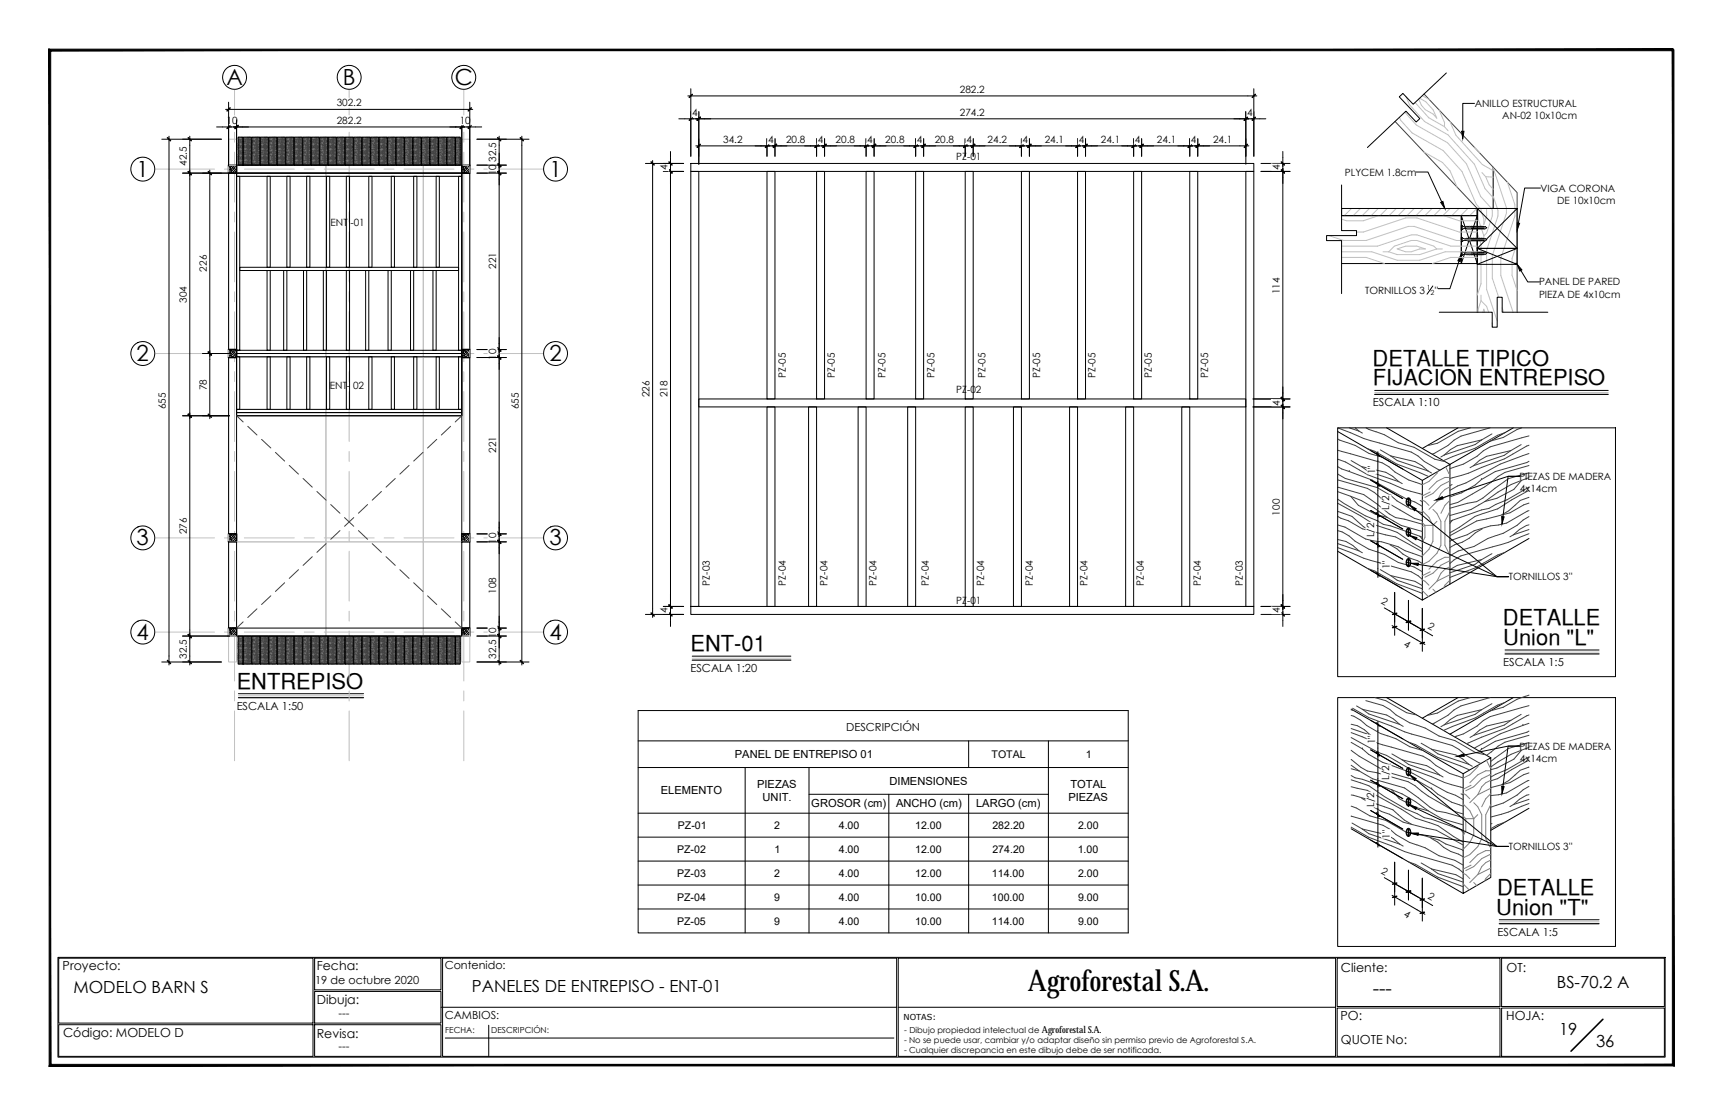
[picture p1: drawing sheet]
<svg xmlns="http://www.w3.org/2000/svg" width="432mm" height="279mm" viewBox="0 0 432 279" stroke-linecap="round" stroke-linejoin="round" font-family="sans-serif">
<defs><g id="words">
<text font-size="7.4" x="257.6" y="248.3">Agroforestal S.A.</text>
<g font-size="5.6">
<text x="56.7" y="21.2">A</text>
<text x="85.9" y="21.2">B</text>
<text x="114" y="21.2">C</text>
<text x="34.2" y="44.2">1</text>
<text x="137.7" y="44.2">1</text>
<text x="34.2" y="90.4">2</text>
<text x="137.7" y="90.4">2</text>
<text x="34.2" y="136.7">3</text>
<text x="137.7" y="136.7">3</text>
<text x="34.2" y="160.3">4</text>
<text x="137.7" y="160.3">4</text>
</g>
<g font-size="5.5">
<text x="344" y="91.6">DETALLE TIPICO</text>
<text x="344.1" y="96.5">FIJACION ENTREPISO</text>
<text x="376.7" y="156.7">DETALLE</text>
<text x="376.7" y="161.6">Union &quot;L&quot;</text>
<text x="173" y="163.1">ENT-01</text>
<text x="59.3" y="172.5">ENTREPISO</text>
<text x="375.2" y="224.3">DETALLE</text>
<text x="375" y="229.2">Union &quot;T&quot;</text>
</g>
<text font-size="4.9" x="344" y="249.2">---</text>
<g font-size="4.2">
<text x="18.4" y="248.8">MODELO BARN S</text>
<text x="118.2" y="248.6">PANELES DE ENTREPISO - ENT-01</text>
<text x="390.1" y="247.7">BS-70.2 A</text>
<text x="390.7" y="259.4">19</text>
<text x="400" y="262.3">36</text>
</g>
<g font-size="3.1">
<text x="15.7" y="243.2">Proyecto:</text>
<text x="79.4" y="243.2">Fecha:</text>
<text x="336.1" y="243.7">Cliente:</text>
<text x="377.6" y="243.6">OT:</text>
<text x="79.4" y="251.6">Dibuja:</text>
<text x="336" y="255.5">PO:</text>
<text x="377.5" y="255.5">HOJA:</text>
<text x="15.8" y="260">Código: MODELO D</text>
<text x="79.4" y="260.1">Revisa:</text>
<text x="336" y="261.5">QUOTE No:</text>
</g>
<g font-size="2.8">
<text x="344.1" y="101.8">ESCALA 1:10</text>
<text x="376.7" y="166.9">ESCALA 1:5</text>
<text x="173" y="168.4">ESCALA 1:20</text>
<text x="59.3" y="177.8">ESCALA 1:50</text>
<text x="212.1" y="183.1">DESCRIPCIÓN</text>
<text x="184.2" y="190">PANEL DE ENTREPISO 01</text>
<text x="189.7" y="197.4">PIEZAS</text>
<text x="222.9" y="196.7">DIMENSIONES</text>
<text x="268.3" y="197.4">TOTAL</text>
<text x="165.6" y="199.1">ELEMENTO</text>
<text x="191.1" y="200.7">UNIT.</text>
<text x="203.3" y="202.1">GROSOR (cm)</text>
<text x="224.6" y="202.1">ANCHO (cm)</text>
<text x="244.6" y="202.1">LARGO (cm)</text>
<text x="267.7" y="200.7">PIEZAS</text>
<text x="375.3" y="234.5">ESCALA 1:5</text>
<text x="111.4" y="242.9">Contenido:</text>
<text x="79" y="246.5">19 de octubre 2020</text>
<text x="84.8" y="254.8">---</text>
<text x="111.4" y="255.3">CAMBIOS:</text>
<text x="84.8" y="263.1">---</text>
</g>
<g font-size="2.7">
<text x="248.5" y="189.9">TOTAL</text>
<text x="272.1" y="189.9">1</text>
<text x="169.9" y="207.7">PZ-01</text>
<text x="194" y="207.7">2</text>
<text x="210.2" y="207.7">4.00</text>
<text x="229.3" y="207.7">12.00</text>
<text x="248.7" y="207.7">282.20</text>
<text x="270.2" y="207.7">2.00</text>
<text x="169.7" y="213.7">PZ-02</text>
<text x="194.1" y="213.7">1</text>
<text x="210.2" y="213.7">4.00</text>
<text x="229.3" y="213.7">12.00</text>
<text x="248.7" y="213.7">274.20</text>
<text x="270.1" y="213.7">1.00</text>
<text x="169.7" y="219.7">PZ-03</text>
<text x="194" y="219.7">2</text>
<text x="210.2" y="219.7">4.00</text>
<text x="229.3" y="219.7">12.00</text>
<text x="248.6" y="219.7">114.00</text>
<text x="270.2" y="219.7">2.00</text>
<text x="169.7" y="225.7">PZ-04</text>
<text x="194" y="225.7">9</text>
<text x="210.2" y="225.7">4.00</text>
<text x="229.3" y="225.7">10.00</text>
<text x="248.6" y="225.7">100.00</text>
<text x="270.2" y="225.7">9.00</text>
<text x="169.7" y="231.7">PZ-05</text>
<text x="194" y="231.7">9</text>
<text x="210.2" y="231.7">4.00</text>
<text x="229.3" y="231.7">10.00</text>
<text x="248.6" y="231.7">114.00</text>
<text x="270.2" y="231.7">9.00</text>
</g>
<g font-size="2.5">
<text x="240.6" y="23.3">282.2</text>
<text x="84.4" y="26.6">302.2</text>
<text x="173.4" y="29.1">4</text>
<text x="240.6" y="29">274.2</text>
<text x="312.5" y="29.1">4</text>
<text x="369.6" y="26.8">ANILLO ESTRUCTURAL</text>
<text x="376.5" y="29.8">AN-02 10x10cm</text>
<text x="56.8" y="31">10</text>
<text x="84.4" y="31">282.2</text>
<text x="115.2" y="31">10</text>
<text x="181.2" y="35.8">34.2</text>
<text x="192.5" y="35.8">4</text>
<text x="197" y="35.8">20.8</text>
<text x="204.9" y="35.8">4</text>
<text x="209.4" y="35.8">20.8</text>
<text x="217.4" y="35.8">4</text>
<text x="221.8" y="35.8">20.8</text>
<text x="229.8" y="35.8">4</text>
<text x="234.3" y="35.8">20.8</text>
<text x="242.2" y="35.8">4</text>
<text x="247.5" y="35.8">24.2</text>
<text x="256.3" y="35.8">4</text>
<text x="261.8" y="35.8">24.1</text>
<text x="270.4" y="35.8">4</text>
<text x="275.9" y="35.8">24.1</text>
<text x="284.4" y="35.8">4</text>
<text x="290" y="35.8">24.1</text>
<text x="298.5" y="35.8">4</text>
<text x="304" y="35.8">24.1</text>
<text x="46.8" y="41.5" transform="rotate(-90 46.8 41.5)">42.5</text>
<text x="124.3" y="40.5" transform="rotate(-90 124.3 40.5)">32.5</text>
<text x="239.7" y="40">PZ-01</text>
<text x="124.3" y="43.9" transform="rotate(-90 124.3 43.9)">10</text>
<text x="167.3" y="42.7" transform="rotate(-90 167.3 42.7)">4</text>
<text x="320.8" y="42.7" transform="rotate(-90 320.8 42.7)">4</text>
<text x="337" y="44">PLYCEM 1.8cm</text>
<text x="386.1" y="48">VIGA CORONA</text>
<text x="390.2" y="51.1">DE 10x10cm</text>
<text x="82.8" y="56.6">ENT -01</text>
<text x="51.8" y="68.1" transform="rotate(-90 51.8 68.1)">226</text>
<text x="124.4" y="67.3" transform="rotate(-90 124.4 67.3)">221</text>
<text x="385.7" y="71.5">PANEL DE PARED</text>
<text x="46.8" y="75.9" transform="rotate(-90 46.8 75.9)">304</text>
<text x="320.8" y="73.7" transform="rotate(-90 320.8 73.7)">114</text>
<text x="342.1" y="73.6">TORNILLOS 3</text>
<text x="359.5" y="73.6">''</text>
<text x="385.7" y="74.5">PIEZA DE 4x10cm</text>
<text x="124.3" y="90.1" transform="rotate(-90 124.3 90.1)">10</text>
<text x="197" y="94.7" transform="rotate(-90 197 94.7)">PZ-05</text>
<text x="209.2" y="94.7" transform="rotate(-90 209.2 94.7)">PZ-05</text>
<text x="221.9" y="94.7" transform="rotate(-90 221.9 94.7)">PZ-05</text>
<text x="234.2" y="94.7" transform="rotate(-90 234.2 94.7)">PZ-05</text>
<text x="247" y="94.7" transform="rotate(-90 247 94.7)">PZ-05</text>
<text x="260.7" y="94.7" transform="rotate(-90 260.7 94.7)">PZ-05</text>
<text x="274.5" y="94.7" transform="rotate(-90 274.5 94.7)">PZ-05</text>
<text x="288.7" y="94.7" transform="rotate(-90 288.7 94.7)">PZ-05</text>
<text x="302.8" y="94.7" transform="rotate(-90 302.8 94.7)">PZ-05</text>
<text x="51.8" y="97.8" transform="rotate(-90 51.8 97.8)">78</text>
<text x="82.7" y="97.5">ENT- 02</text>
<text x="162.8" y="99.5" transform="rotate(-90 162.8 99.5)">226</text>
<text x="167.3" y="99.5" transform="rotate(-90 167.3 99.5)">218</text>
<text x="239.7" y="98.5">PZ-02</text>
<text x="320.8" y="101.7" transform="rotate(-90 320.8 101.7)">4</text>
<text x="41.6" y="102.5" transform="rotate(-90 41.6 102.5)">655</text>
<text x="130" y="102.5" transform="rotate(-90 130 102.5)">655</text>
<text x="124.4" y="113.5" transform="rotate(-90 124.4 113.5)">221</text>
<text x="344.6" y="118.9" transform="rotate(-90 344.6 118.9)">1&quot;</text>
<text x="380.8" y="120.3">PIEZAS DE MADERA</text>
<text x="380.9" y="123.3">4x14cm</text>
<text x="320.7" y="129.2" transform="rotate(-90 320.7 129.2)">100</text>
<text x="348.1" y="127.8" transform="rotate(-90 348.1 127.8)">L/2</text>
<text x="46.8" y="133.8" transform="rotate(-90 46.8 133.8)">276</text>
<text x="124.3" y="136.3" transform="rotate(-90 124.3 136.3)">10</text>
<text x="344.3" y="134.6" transform="rotate(-90 344.3 134.6)">L/2</text>
<text x="348.3" y="142.6" transform="rotate(-90 348.3 142.6)">1&quot;</text>
<text x="124.3" y="148.8" transform="rotate(-90 124.3 148.8)">108</text>
<text x="177.9" y="146.7" transform="rotate(-90 177.9 146.7)">PZ-03</text>
<text x="197" y="146.7" transform="rotate(-90 197 146.7)">PZ-04</text>
<text x="207.3" y="146.7" transform="rotate(-90 207.3 146.7)">PZ-04</text>
<text x="219.6" y="146.7" transform="rotate(-90 219.6 146.7)">PZ-04</text>
<text x="232.8" y="146.7" transform="rotate(-90 232.8 146.7)">PZ-04</text>
<text x="246.6" y="146.7" transform="rotate(-90 246.6 146.7)">PZ-04</text>
<text x="258.8" y="146.7" transform="rotate(-90 258.8 146.7)">PZ-04</text>
<text x="272.5" y="146.7" transform="rotate(-90 272.5 146.7)">PZ-04</text>
<text x="286.6" y="146.7" transform="rotate(-90 286.6 146.7)">PZ-04</text>
<text x="300.9" y="146.7" transform="rotate(-90 300.9 146.7)">PZ-04</text>
<text x="311.4" y="146.7" transform="rotate(-90 311.4 146.7)">PZ-03</text>
<text x="378.1" y="145.4">TORNILLOS 3''</text>
<text x="167.3" y="153.7" transform="rotate(-90 167.3 153.7)">4</text>
<text x="239.7" y="151.3">PZ-01</text>
<text x="320.8" y="153.7" transform="rotate(-90 320.8 153.7)">4</text>
<text x="346" y="151.2" transform="rotate(30 346 151.2)">2</text>
<text x="124.3" y="159.9" transform="rotate(-90 124.3 159.9)">10</text>
<text x="351.6" y="161.9" transform="rotate(30 351.6 161.9)">4</text>
<text x="357.7" y="157.3" transform="rotate(30 357.7 157.3)">2</text>
<text x="46.8" y="165.1" transform="rotate(-90 46.8 165.1)">32.5</text>
<text x="124.3" y="165.1" transform="rotate(-90 124.3 165.1)">32.5</text>
<text x="344.6" y="186.5" transform="rotate(-90 344.6 186.5)">1&quot;</text>
<text x="380.8" y="187.9">PIEZAS DE MADERA</text>
<text x="380.9" y="190.9">4x14cm</text>
<text x="348.2" y="195.4" transform="rotate(-90 348.2 195.4)">L/2</text>
<text x="344.3" y="202.2" transform="rotate(-90 344.3 202.2)">L/2</text>
<text x="348.3" y="210.2" transform="rotate(-90 348.3 210.2)">1&quot;</text>
<text x="378.1" y="213">TORNILLOS 3''</text>
<text x="346" y="218.8" transform="rotate(30 346 218.8)">2</text>
<text x="357.7" y="224.9" transform="rotate(30 357.7 224.9)">2</text>
<text x="351.6" y="229.5" transform="rotate(30 351.6 229.5)">4</text>
</g>
<text font-size="2.4" x="261.1" y="258.8">Agroforestal S.A.</text>
<g font-size="2.1">
<text x="226.4" y="255.5">NOTAS:</text>
<text x="111.6" y="258.8">FECHA:</text>
<text x="123.1" y="258.8">DESCRIPCIÓN:</text>
<text x="226.6" y="261.4">- No se puede usar, cambiar y/o adaptar diseño sin permiso previo de Agroforestal S.A.</text>
<text x="226.6" y="263.9">- Cualquier discrepancia en este dibujo debe de ser notificada.</text>
<text x="226.6" y="258.8">- Dibujo propiedad intelectual de</text>
</g>
<g font-size="1.8">
<text x="357.6" y="72.7">1</text>
<text x="358.5" y="74">2</text>
</g>
</g></defs>
<!-- layer: TEXTOS TITULOS -->
<path d="M344.5 97.8h58.5M59.8 173.8h31.3M173.5 164.4h24.7M377.2 162.9h23.5M375.7 230.5h25" fill="none" stroke="#000" stroke-width=".25"/>
<path d="M344.5 98.8h58.5M59.8 174.8h31.3M173.5 165.4h24.7M377.2 163.9h23.5M375.7 231.5h25" fill="none" stroke="#000" stroke-width=".3"/>
<path d="M344.5 98.4h58.5M59.8 174.3h31.3M173.5 164.9h24.7M377.2 163.4h23.5M375.7 231h25" fill="none" stroke="#c0c0c0" stroke-width=".25"/>
<!-- layer: REF_ESTRUCTURA|EJES -->
<g fill="none" stroke="#c0c0c0" stroke-width=".25">
<path d="M58.8 22.4v8.2M58.8 33.1v2.5M58.8 38.1v12.5M87.5 22.4v8.2M87.5 33.1v2.5M87.5 38.1v12.5M116.2 22.4v8.2M116.2 33.1v2.5M116.2 38.1v12.5M38.8 42.4h15M56.3 42.4h2.5M58.8 53.1v2.5"/>
<path d="M58.8 58.1v12.5M61.3 42.4h12.5M76.3 42.4h2.5M81.3 42.4h12.5M87.5 53.1v2.5M87.5 58.1v12.5M96.3 42.4h2.5M101.3 42.4h12.5M116.2 53.1v2.5M116.2 58.1v12.5M116.3 42.4h2.5M121.3 42.4h14.9"/>
<path d="M58.8 73.1v2.5M58.8 78.1v12.5M87.5 73.1v2.5M87.5 78.1v12.5M116.2 73.1v2.5M116.2 78.1v12.5M38.8 88.6h15M56.3 88.6h2.5M58.8 93.1v2.5M58.8 98.1v12.5M61.3 88.6h12.5M76.3 88.6h2.5"/>
<path d="M81.3 88.6h12.5M87.5 93.1v2.5M87.5 98.1v12.5M96.3 88.6h2.5M101.3 88.6h12.5M116.2 93.1v2.5M116.2 98.1v12.5M116.3 88.6h2.5M121.3 88.6h14.9M58.8 113.1v2.5M58.8 118.1v12.5M87.5 113.1v2.5"/>
<path d="M87.5 118.1v12.5M116.2 113.1v2.5M116.2 118.1v12.5M38.8 134.8h15M56.3 134.8h2.5M58.8 133.1v2.5M58.8 138.1v12.5M61.3 134.8h12.5M76.3 134.8h2.5M81.3 134.8h12.5M87.5 133.1v2.5M87.5 138.1v12.5"/>
<path d="M96.3 134.8h2.5M101.3 134.8h12.5M116.2 133.1v2.5M116.2 138.1v12.5M116.3 134.8h2.5M121.3 134.8h14.9M38.8 158.4h15M56.3 158.4h2.5M58.8 153.1v2.5M58.8 158.1v12.5M61.3 158.4h12.5M76.3 158.4h2.5"/>
<path d="M81.3 158.4h12.5M87.5 153.1v2.5M87.5 158.1v12.5M96.3 158.4h2.5M101.3 158.4h12.5M116.2 153.1v2.5M116.2 158.1v12.5M116.3 158.4h2.5M121.3 158.4h14.9M58.8 173.1v2.5M58.8 178.1v12.5M87.5 173.1v2.5"/>
<path d="M87.5 178.1v12.5M116.2 173.1v2.5M116.2 178.1v12.5"/>
</g>
<g fill="#fff" stroke="#fff" stroke-width=".25">
<path d="M56 20.4l5.6 .1-5.5 .2z"/>
<path d="M33 43.4l5.6 .1-5.5 .2z"/>
<path d="M84.7 20.4l5.6 .1-5.5 .2z"/>
<path d="M113.4 20.4l5.6 .1-5.5 .2z"/>
<path d="M33 89.6l5.6 .1-5.5 .2z"/>
<path d="M33 135.8l5.6 .1-5.5 .2z"/>
<path d="M136.4 43.4l5.6 .1-5.4 .2z"/>
<path d="M136.4 89.6l5.6 .1-5.4 .2z"/>
<path d="M136.4 135.8l5.6 .1-5.4 .2z"/>
<path d="M33 159.4l5.6 .1-5.5 .3z"/>
<path d="M136.4 159.4l5.6 .1-5.4 .3z"/>
<path d="M57.7 22.2l1.9 .1zM58 22.3h1.6zM58.3 22.3h1.3zM58.3 22.3l.8 .1z"/>
<path d="M57.7 22.2h2.2zM57.7 22.2h2.2l.4-.2z"/>
<path d="M56.8 21.6l.2 .2h3.6zM57 21.8h3.6l-3.4 .1zM57.2 21.9l3.1 .1 .3-.2zM57.2 21.9l3.1 .1-2.6 .2z"/>
<path d="M56.8 21.6l4.1-.1-.3 .3zM56.5 21.4l.3 .2 4.1-.1zM56.5 21.4l4.6-.1-.2 .2zM56.5 21.4l4.6-.1 .2-.2z"/>
<path d="M56.1 20.7l5.5-.2-.1 .2zM56.1 20.7l5.2 .4 .2-.4zM56.1 20.7l5.2 .4-4.8 .3z"/>
<path d="M56 20.4l5.7-.2-.1 .3zM55.8 19.7l.2 .7 5.7-.2zM55.8 19.7h6l-.1 .5zM55.8 19.7h6zM55.8 19.4l6 .3h-6z"/>
<path d="M55.8 19.4h6v.3zM55.8 19.4h6v-.3z"/>
<path d="M56 18.4l-.1 .3h5.8zM55.9 18.7h5.8l-5.9 .3zM55.8 19l6 .1-.1-.4zM55.8 19l6 .1-6 .3z"/>
<path d="M56 18.4h5.6l.1 .3zM56.1 18l-.1 .4h5.6zM56.1 18l5.3-.1 .2 .5z"/>
<path d="M56.7 17.2l-.2 .2 4.6 .1zM56.5 17.4l4.6 .1-4.8 .1zM56.3 17.6l5.1 .3-.3-.4zM56.3 17.6l5.1 .3-5.3 .1z"/>
<path d="M56.7 17.2h4.1l.3 .3zM56.7 17.2h4.1l-3.9-.2zM56.9 17l3.6-.1 .3 .3zM56.9 17l3.6-.1h-3.4zM57.1 16.9l3.2-.1 .2 .1zM57.1 16.9l3.2-.1-2.9-.1zM57.4 16.7l2.9 .1z"/>
<path d="M58 16.5l1.3-.1zM58 16.5h1.6zM57.6 16.6l.4-.1h1.6zM57.6 16.6l2.7 .2-.7-.3zM57.5 16.7l2.8 .1z"/>
<path d="M34.7 45.2l1.9 .1zM35 45.3h1.6zM35.3 45.3h1.3zM35.3 45.3l.8 .1z"/>
<path d="M34.7 45.2l2.2-.1zM34.7 45.2l2.2-.1 .4-.1z"/>
<path d="M33.8 44.6l.2 .2h3.6zM34 44.8h3.6l-3.4 .1zM34.2 44.9l3.1 .1 .3-.2zM34.2 44.9l3.1 .1-2.6 .2z"/>
<path d="M33.8 44.6l4.1-.1-.3 .3zM33.5 44.4l.3 .2 4.1-.1zM33.5 44.4l4.6-.1-.2 .2zM33.5 44.4l4.6-.1 .2-.2z"/>
<path d="M33.1 43.7l5.5-.2-.1 .2zM33.1 43.7l5.2 .4 .2-.4zM33.1 43.7l5.2 .4-4.8 .3z"/>
<path d="M33 43.4l5.7-.2-.1 .3zM32.8 42.7l.2 .7 5.7-.2zM32.8 42.7h6l-.1 .5zM32.8 42.7h6zM32.8 42.4l6 .3h-6z"/>
<path d="M32.8 42.4h6v.3zM32.8 42.4h6v-.3z"/>
<path d="M32.9 41.4v.3h5.8zM32.9 41.7h5.8l-5.9 .3zM32.8 42l6 .1-.1-.4zM32.8 42l6 .1-6 .3z"/>
<path d="M32.9 41.4l5.7-.1 .1 .4zM33.1 41.1l-.2 .3 5.7-.1zM33.1 41.1l5.3-.2 .2 .4z"/>
<path d="M33.7 40.2l-.2 .2 4.6 .1zM33.5 40.4l4.6 .1-4.8 .1zM33.3 40.6l5.1 .3-.3-.4zM33.3 40.6l5.1 .3-5.3 .2z"/>
<path d="M33.7 40.2h4.1l.3 .3zM33.7 40.2h4.1l-3.9-.2zM33.9 40l3.6-.1 .3 .3zM33.9 40l3.6-.1h-3.4zM34.1 39.9l3.2-.1 .2 .1zM34.1 39.9l3.2-.1-2.9-.1zM34.4 39.7l2.9 .1z"/>
<path d="M35 39.5l1.3-.1zM35 39.5h1.6zM34.6 39.6l.4-.1h1.6zM34.6 39.6l2.7 .2-.7-.3zM34.5 39.7l2.8 .1z"/>
<path d="M86.4 22.2l1.9 .1zM86.7 22.3h1.6zM87 22.3h1.3zM87 22.3l.9 .1z"/>
<path d="M86.4 22.2h2.3zM86.4 22.2h2.3l.3-.2z"/>
<path d="M85.5 21.6l.2 .2h3.6zM85.7 21.8h3.6l-3.3 .1zM86 21.9l3 .1 .3-.2zM86 21.9l3 .1-2.6 .2z"/>
<path d="M85.5 21.6l4.1-.1-.3 .3zM85.2 21.4l.3 .2 4.1-.1zM85.2 21.4l4.6-.1-.2 .2zM85.2 21.4l4.6-.1 .2-.2z"/>
<path d="M84.8 20.7l5.5-.2-.1 .2zM84.8 20.7l5.2 .4 .2-.4zM84.8 20.7l5.2 .4-4.8 .3z"/>
<path d="M84.7 20.4l5.7-.2-.1 .3zM84.5 19.7l.2 .7 5.7-.2zM84.5 19.7h6l-.1 .5zM84.5 19.7h6zM84.5 19.4l6 .3h-6z"/>
<path d="M84.5 19.4h6v.3zM84.5 19.4h6v-.3z"/>
<path d="M84.7 18.4l-.1 .3h5.8zM84.6 18.7h5.8l-5.9 .3zM84.5 19l6 .1-.1-.4zM84.5 19l6 .1-6 .3z"/>
<path d="M84.7 18.4h5.6l.1 .3zM84.8 18l-.1 .4h5.6zM84.8 18l5.3-.1 .2 .5z"/>
<path d="M85.4 17.2l-.2 .2 4.6 .1zM85.2 17.4l4.6 .1-4.7 .1zM85.1 17.6l5 .3-.3-.4zM85.1 17.6l5 .3-5.3 .1z"/>
<path d="M85.4 17.2h4.1l.3 .3zM85.4 17.2h4.1l-3.8-.2zM85.7 17l3.5-.1 .3 .3zM85.7 17l3.5-.1h-3.3zM85.9 16.9l3.1-.1 .2 .1zM85.9 16.9l3.1-.1-2.9-.1zM86.1 16.7l2.9 .1z"/>
<path d="M86.8 16.5l1.2-.1zM86.8 16.5h1.5zM86.3 16.6l.5-.1h1.5zM86.3 16.6l2.7 .2-.7-.3zM86.2 16.7l2.8 .1z"/>
<path d="M115.1 22.2l1.9 .1zM115.4 22.3h1.6zM115.7 22.3h1.3zM115.7 22.3l.9 .1z"/>
<path d="M115.1 22.2h2.3zM115.1 22.2h2.3l.3-.2z"/>
<path d="M114.2 21.6l.2 .2h3.6zM114.4 21.8h3.6l-3.3 .1zM114.7 21.9l3 .1 .3-.2zM114.7 21.9l3 .1-2.6 .2z"/>
<path d="M114.2 21.6l4.1-.1-.3 .3zM114 21.4l.2 .2 4.1-.1zM114 21.4l4.5-.1-.2 .2zM114 21.4l4.5-.1 .2-.2z"/>
<path d="M113.5 20.7l5.5-.2-.1 .2zM113.5 20.7l5.2 .4 .2-.4zM113.5 20.7l5.2 .4-4.7 .3z"/>
<path d="M113.4 20.4l5.7-.2-.1 .3zM113.2 19.7l.2 .7 5.7-.2zM113.2 19.7h6l-.1 .5zM113.2 19.7h6zM113.2 19.4l6 .3h-6z"/>
<path d="M113.2 19.4h6v.3zM113.2 19.4h6v-.3z"/>
<path d="M113.4 18.4l-.1 .3h5.9zM113.3 18.7h5.9l-6 .3zM113.2 19l6 .1v-.4zM113.2 19l6 .1-6 .3z"/>
<path d="M113.4 18.4h5.6l.2 .3zM113.5 18l-.1 .4h5.6zM113.5 18l5.3-.1 .2 .5z"/>
<path d="M114.2 17.2l-.2 .2 4.5 .1zM114 17.4l4.5 .1-4.7 .1zM113.8 17.6l5 .3-.3-.4zM113.8 17.6l5 .3-5.3 .1z"/>
<path d="M114.2 17.2h4.1l.2 .3zM114.2 17.2h4.1l-3.9-.2zM114.4 17l3.6-.1 .3 .3zM114.4 17l3.6-.1h-3.4zM114.6 16.9l3.1-.1 .3 .1zM114.6 16.9l3.1-.1-2.8-.1zM114.9 16.7l2.8 .1z"/>
<path d="M115.5 16.5l1.2-.1zM115.5 16.5h1.6zM115 16.6l.5-.1h1.6zM115 16.6l2.7 .2-.6-.3zM114.9 16.7l2.8 .1z"/>
<path d="M34.7 91.4l1.9 .1zM35 91.5h1.6zM35.3 91.5h1.3zM35.3 91.5l.8 .1z"/>
<path d="M34.7 91.4h2.2zM34.7 91.4h2.2l.4-.2z"/>
<path d="M33.8 90.8l.2 .2h3.6zM34 91h3.6l-3.4 .2zM34.2 91.2h3.1l.3-.2zM34.2 91.2h3.1l-2.6 .2z"/>
<path d="M33.8 90.8l4.1-.1-.3 .3zM33.5 90.6l.3 .2 4.1-.1zM33.5 90.6l4.6-.1-.2 .2zM33.5 90.6l4.6-.1 .2-.2z"/>
<path d="M33.1 89.9l5.5-.2-.1 .2zM33.1 89.9l5.2 .4 .2-.4zM33.1 89.9l5.2 .4-4.8 .3z"/>
<path d="M33 89.6l5.7-.2-.1 .3zM32.8 88.9l.2 .7 5.7-.2zM32.8 88.9h6l-.1 .5zM32.8 88.9h6zM32.8 88.6l6 .3h-6z"/>
<path d="M32.8 88.6h6v.3zM32.8 88.6h6v-.3z"/>
<path d="M32.9 87.6v.3h5.8zM32.9 87.9h5.8l-5.9 .3zM32.8 88.2l6 .1-.1-.4zM32.8 88.2l6 .1-6 .3z"/>
<path d="M32.9 87.6h5.7l.1 .3zM33.1 87.2l-.2 .4h5.7zM33.1 87.2l5.3-.1 .2 .5z"/>
<path d="M33.7 86.4l-.2 .2 4.6 .1zM33.5 86.6l4.6 .1-4.8 .1zM33.3 86.8l5.1 .3-.3-.4zM33.3 86.8l5.1 .3-5.3 .1z"/>
<path d="M33.7 86.4h4.1l.3 .3zM33.7 86.4h4.1l-3.9-.2zM33.9 86.2l3.6-.1 .3 .3zM33.9 86.2l3.6-.1h-3.4zM34.1 86.1l3.2-.1 .2 .1zM34.1 86.1l3.2-.1-2.9-.1zM34.4 85.9l2.9 .1z"/>
<path d="M35 85.7l1.3-.1zM35 85.7h1.6zM34.6 85.8l.4-.1h1.6zM34.6 85.8l2.7 .2-.7-.3zM34.5 85.9l2.8 .1z"/>
<path d="M34.7 137.6l1.9 .1zM35 137.7h1.6zM35.3 137.8l1.3-.1zM35.3 137.8h.8z"/>
<path d="M34.7 137.6h2.2zM34.7 137.6h2.2l.4-.2z"/>
<path d="M33.8 137l.2 .2h3.6zM34 137.2h3.6l-3.4 .2zM34.2 137.4h3.1l.3-.2zM34.2 137.4h3.1l-2.6 .2z"/>
<path d="M33.8 137l4.1-.1-.3 .3zM33.5 136.8l.3 .2 4.1-.1zM33.5 136.8l4.6-.1-.2 .2zM33.5 136.8l4.6-.1 .2-.2z"/>
<path d="M33.1 136.1l5.5-.2-.1 .2zM33.1 136.1l5.2 .4 .2-.4zM33.1 136.1l5.2 .4-4.8 .3z"/>
<path d="M33 135.8l5.7-.2-.1 .3zM32.8 135.1l.2 .7 5.7-.2zM32.8 135.1h6l-.1 .5zM32.8 135.1h6zM32.8 134.8l6 .3h-6z"/>
<path d="M32.8 134.8h6v.3zM32.8 134.8h6v-.3z"/>
<path d="M32.9 133.8v.3h5.8zM32.9 134.1h5.8l-5.9 .3zM32.8 134.4l6 .1-.1-.4zM32.8 134.4l6 .1-6 .3z"/>
<path d="M32.9 133.8h5.7l.1 .3zM33.1 133.5l-.2 .3h5.7zM33.1 133.5l5.3-.2 .2 .5z"/>
<path d="M33.7 132.6l-.2 .2 4.6 .1zM33.5 132.8l4.6 .1-4.8 .1zM33.3 133l5.1 .3-.3-.4zM33.3 133l5.1 .3-5.3 .2z"/>
<path d="M33.7 132.6h4.1l.3 .3zM33.7 132.6h4.1l-3.9-.2zM33.9 132.4l3.6-.1 .3 .3zM33.9 132.4l3.6-.1h-3.4zM34.1 132.3l3.2-.1 .2 .1zM34.1 132.3l3.2-.1-2.9-.1zM34.4 132.1l2.9 .1z"/>
<path d="M35 131.9l1.3-.1zM35 131.9h1.6zM34.6 132l.4-.1h1.6zM34.6 132l2.7 .2-.7-.3zM34.5 132.1l2.8 .1z"/>
<path d="M138.1 45.2l1.9 .1zM138.4 45.3h1.6zM138.8 45.3h1.2zM138.8 45.3l.8 .1z"/>
<path d="M138.1 45.2l2.3-.1zM138.1 45.2l2.3-.1 .3-.1z"/>
<path d="M137.2 44.6l.2 .2h3.6zM137.4 44.8h3.6l-3.3 .1zM137.7 44.9l3 .1 .3-.2zM137.7 44.9l3 .1-2.6 .2z"/>
<path d="M137.2 44.6l4.1-.1-.3 .3zM137 44.4l.2 .2 4.1-.1zM137 44.4l4.5-.1-.2 .2zM137 44.4l4.5-.1 .2-.2z"/>
<path d="M136.6 43.7l5.4-.2-.1 .2zM136.6 43.7l5.1 .4 .2-.4zM136.6 43.7l5.1 .4-4.7 .3z"/>
<path d="M136.4 43.4l5.7-.2-.1 .3zM136.2 42.7l.2 .7 5.7-.2zM136.2 42.7h6l-.1 .5zM136.2 42.7h6zM136.2 42.4l6 .3h-6z"/>
<path d="M136.2 42.4h6v.3zM136.2 42.4h6v-.3z"/>
<path d="M136.4 41.4l-.1 .3h5.9zM136.3 41.7h5.9l-6 .3zM136.2 42l6 .1v-.4zM136.2 42l6 .1-6 .3z"/>
<path d="M136.4 41.4l5.6-.1 .2 .4zM136.5 41.1l-.1 .3 5.6-.1zM136.5 41.1l5.3-.2 .2 .4z"/>
<path d="M137.1 40.2l-.1 .2 4.5 .1zM137 40.4l4.5 .1-4.7 .1zM136.8 40.6l5 .3-.3-.4zM136.8 40.6l5 .3-5.3 .2z"/>
<path d="M137.1 40.2h4.2l.2 .3zM137.1 40.2h4.2l-3.9-.2zM137.4 40l3.5-.1 .4 .3zM137.4 40l3.5-.1h-3.3zM137.6 39.9l3.1-.1 .2 .1zM137.6 39.9l3.1-.1-2.8-.1zM137.9 39.7l2.8 .1z"/>
<path d="M138.5 39.5l1.2-.1zM138.5 39.5h1.6zM138 39.6l.5-.1h1.6zM138 39.6l2.7 .2-.6-.3zM137.9 39.7l2.8 .1z"/>
<path d="M138.1 91.4l1.9 .1zM138.4 91.5h1.6zM138.8 91.5h1.2zM138.8 91.5l.8 .1z"/>
<path d="M138.1 91.4h2.3zM138.1 91.4h2.3l.3-.2z"/>
<path d="M137.2 90.8l.2 .2h3.6zM137.4 91h3.6l-3.3 .2zM137.7 91.2h3l.3-.2zM137.7 91.2h3l-2.6 .2z"/>
<path d="M137.2 90.8l4.1-.1-.3 .3zM137 90.6l.2 .2 4.1-.1zM137 90.6l4.5-.1-.2 .2zM137 90.6l4.5-.1 .2-.2z"/>
<path d="M136.6 89.9l5.4-.2-.1 .2zM136.6 89.9l5.1 .4 .2-.4zM136.6 89.9l5.1 .4-4.7 .3z"/>
<path d="M136.4 89.6l5.7-.2-.1 .3zM136.2 88.9l.2 .7 5.7-.2zM136.2 88.9h6l-.1 .5zM136.2 88.9h6zM136.2 88.6l6 .3h-6z"/>
<path d="M136.2 88.6h6v.3zM136.2 88.6h6v-.3z"/>
<path d="M136.4 87.6l-.1 .3h5.9zM136.3 87.9h5.9l-6 .3zM136.2 88.2l6 .1v-.4zM136.2 88.2l6 .1-6 .3z"/>
<path d="M136.4 87.6h5.6l.2 .3zM136.5 87.2l-.1 .4h5.6zM136.5 87.2l5.3-.1 .2 .5z"/>
<path d="M137.1 86.4l-.1 .2 4.5 .1zM137 86.6l4.5 .1-4.7 .1zM136.8 86.8l5 .3-.3-.4zM136.8 86.8l5 .3-5.3 .1z"/>
<path d="M137.1 86.4h4.2l.2 .3zM137.1 86.4h4.2l-3.9-.2zM137.4 86.2l3.5-.1 .4 .3zM137.4 86.2l3.5-.1h-3.3zM137.6 86.1l3.1-.1 .2 .1zM137.6 86.1l3.1-.1-2.8-.1zM137.9 85.9l2.8 .1z"/>
<path d="M138.5 85.7l1.2-.1zM138.5 85.7h1.6zM138 85.8l.5-.1h1.6zM138 85.8l2.7 .2-.6-.3zM137.9 85.9l2.8 .1z"/>
<path d="M138.1 137.6l1.9 .1zM138.4 137.7h1.6zM138.8 137.8l1.2-.1zM138.8 137.8h.8z"/>
<path d="M138.1 137.6h2.3zM138.1 137.6h2.3l.3-.2z"/>
<path d="M137.2 137l.2 .2h3.6zM137.4 137.2h3.6l-3.3 .2zM137.7 137.4h3l.3-.2zM137.7 137.4h3l-2.6 .2z"/>
<path d="M137.2 137l4.1-.1-.3 .3zM137 136.8l.2 .2 4.1-.1zM137 136.8l4.5-.1-.2 .2zM137 136.8l4.5-.1 .2-.2z"/>
<path d="M136.6 136.1l5.4-.2-.1 .2zM136.6 136.1l5.1 .4 .2-.4zM136.6 136.1l5.1 .4-4.7 .3z"/>
<path d="M136.4 135.8l5.7-.2-.1 .3zM136.2 135.1l.2 .7 5.7-.2zM136.2 135.1h6l-.1 .5zM136.2 135.1h6zM136.2 134.8l6 .3h-6z"/>
<path d="M136.2 134.8h6v.3zM136.2 134.8h6v-.3z"/>
<path d="M136.4 133.8l-.1 .3h5.9zM136.3 134.1h5.9l-6 .3zM136.2 134.4l6 .1v-.4zM136.2 134.4l6 .1-6 .3z"/>
<path d="M136.4 133.8h5.6l.2 .3zM136.5 133.5l-.1 .3h5.6zM136.5 133.5l5.3-.2 .2 .5z"/>
<path d="M137.1 132.6l-.1 .2 4.5 .1zM137 132.8l4.5 .1-4.7 .1zM136.8 133l5 .3-.3-.4zM136.8 133l5 .3-5.3 .2z"/>
<path d="M137.1 132.6h4.2l.2 .3zM137.1 132.6h4.2l-3.9-.2zM137.4 132.4l3.5-.1 .4 .3zM137.4 132.4l3.5-.1h-3.3zM137.6 132.3l3.1-.1 .2 .1zM137.6 132.3l3.1-.1-2.8-.1zM137.9 132.1l2.8 .1z"/>
<path d="M138.5 131.9l1.2-.1zM138.5 131.9h1.6zM138 132l.5-.1h1.6zM138 132l2.7 .2-.6-.3zM137.9 132.1l2.8 .1z"/>
<path d="M34.7 161.2l1.9 .1zM35 161.3h1.6zM35.3 161.4l1.3-.1zM35.3 161.4h.8z"/>
<path d="M34.7 161.2h2.2zM34.7 161.2h2.2l.4-.2z"/>
<path d="M33.8 160.6l.2 .2h3.6zM34 160.8h3.6l-3.4 .2zM34.2 161h3.1l.3-.2zM34.2 161h3.1l-2.6 .2z"/>
<path d="M33.8 160.6l4.1-.1-.3 .3zM33.5 160.4l.3 .2 4.1-.1zM33.5 160.4l4.6-.1-.2 .2zM33.5 160.4l4.6-.1 .2-.2z"/>
<path d="M33.1 159.8l5.5-.3-.1 .2zM33.1 159.8l5.2 .3 .2-.4zM33.1 159.8l5.2 .3-4.8 .3z"/>
<path d="M33 159.4l5.7-.2-.1 .3zM32.8 158.7l.2 .7 5.7-.2zM32.8 158.7h6l-.1 .5zM32.8 158.7h6zM32.8 158.4l6 .3h-6z"/>
<path d="M32.8 158.4h6v.3zM32.8 158.4h6v-.3z"/>
<path d="M32.9 157.4v.3h5.8zM32.9 157.7h5.8l-5.9 .3zM32.8 158l6 .1-.1-.4zM32.8 158l6 .1-6 .3z"/>
<path d="M32.9 157.4h5.7l.1 .3zM33.1 157.1l-.2 .3h5.7zM33.1 157.1l5.3-.2 .2 .5z"/>
<path d="M33.7 156.2l-.2 .2 4.6 .1zM33.5 156.4l4.6 .1-4.8 .1zM33.3 156.6l5.1 .3-.3-.4zM33.3 156.6l5.1 .3-5.3 .2z"/>
<path d="M33.7 156.2h4.1l.3 .3zM33.7 156.2h4.1l-3.9-.2zM33.9 156l3.6-.1 .3 .3zM33.9 156l3.6-.1h-3.4zM34.1 155.9l3.2-.1 .2 .1zM34.1 155.9l3.2-.1-2.9-.1zM34.4 155.7l2.9 .1z"/>
<path d="M35 155.5l1.3-.1zM35 155.5h1.6zM34.6 155.6l.4-.1h1.6zM34.6 155.6l2.7 .2-.7-.3zM34.5 155.7l2.8 .1z"/>
<path d="M138.1 161.2l1.9 .1zM138.4 161.3h1.6zM138.8 161.4l1.2-.1zM138.8 161.4h.8z"/>
<path d="M138.1 161.2h2.3zM138.1 161.2h2.3l.3-.2z"/>
<path d="M137.2 160.6l.2 .2h3.6zM137.4 160.8h3.6l-3.3 .2zM137.7 161h3l.3-.2zM137.7 161h3l-2.6 .2z"/>
<path d="M137.2 160.6l4.1-.1-.3 .3zM137 160.4l.2 .2 4.1-.1zM137 160.4l4.5-.1-.2 .2zM137 160.4l4.5-.1 .2-.2z"/>
<path d="M136.6 159.8l5.4-.3-.1 .2zM136.6 159.8l5.1 .3 .2-.4zM136.6 159.8l5.1 .3-4.7 .3z"/>
<path d="M136.4 159.4l5.7-.2-.1 .3zM136.2 158.7l.2 .7 5.7-.2zM136.2 158.7h6l-.1 .5zM136.2 158.7h6zM136.2 158.4l6 .3h-6z"/>
<path d="M136.2 158.4h6v.3zM136.2 158.4h6v-.3z"/>
<path d="M136.4 157.4l-.1 .3h5.9zM136.3 157.7h5.9l-6 .3zM136.2 158l6 .1v-.4zM136.2 158l6 .1-6 .3z"/>
<path d="M136.4 157.4h5.6l.2 .3zM136.5 157.1l-.1 .3h5.6zM136.5 157.1l5.3-.2 .2 .5z"/>
<path d="M137.1 156.2l-.1 .2 4.5 .1zM137 156.4l4.5 .1-4.7 .1zM136.8 156.6l5 .3-.3-.4zM136.8 156.6l5 .3-5.3 .2z"/>
<path d="M137.1 156.2h4.2l.2 .3zM137.1 156.2h4.2l-3.9-.2zM137.4 156l3.5-.1 .4 .3zM137.4 156l3.5-.1h-3.3zM137.6 155.9l3.1-.1 .2 .1zM137.6 155.9l3.1-.1-2.8-.1zM137.9 155.7l2.8 .1z"/>
<path d="M138.5 155.5l1.2-.1zM138.5 155.5h1.6zM138 155.6l.5-.1h1.6zM138 155.6l2.7 .2-.6-.3zM137.9 155.7l2.8 .1z"/>
</g>
<g fill="none" stroke="#fff" stroke-width=".25">
<path d="M61.4 17.9l.2 .5M90.1 17.9l.2 .5M118.8 17.9l.2 .5M56 20.4l5.6 .1M84.7 20.4l5.6 .1M113.4 20.4l5.6 .1M33 43.4l5.6 .1M38.4 40.9l.2 .4M136.4 43.4l5.6 .1M141.8 40.9l.2 .4M33 89.6l5.6 .1M38.4 87.1l.2 .5"/>
<path d="M136.4 89.6l5.6 .1M141.8 87.1l.2 .5M33 135.8l5.6 .1M38.4 133.3l.2 .5M136.4 135.8l5.6 .1M141.8 133.3l.2 .5M33 159.4l5.6 .1M38.4 156.9l.2 .5M136.4 159.4l5.6 .1M141.8 156.9l.2 .5"/>
</g>
<g fill="none" stroke="#000" stroke-width=".25">
<circle cx="58.8" cy="19.4" r="3"/>
<circle cx="87.5" cy="19.4" r="3"/>
<circle cx="116.2" cy="19.4" r="3"/>
<circle cx="35.8" cy="42.4" r="3"/>
<circle cx="139.2" cy="42.4" r="3"/>
<circle cx="35.8" cy="88.6" r="3"/>
<circle cx="139.2" cy="88.6" r="3"/>
<circle cx="35.8" cy="134.8" r="3"/>
<circle cx="139.2" cy="134.8" r="3"/>
<circle cx="35.8" cy="158.4" r="3"/>
<circle cx="139.2" cy="158.4" r="3"/>
</g>
<!-- layer: REF_ESTRUCTURA|ANILLOS ESTRUCTURALES -->
<g fill="none" stroke="#000" stroke-width=".25">
<path d="M57.3 42.9h.6M57.3 42.4h.6M57.3 42h.4M57.5 41.5l-.2 .1M57.7 41.5v.5M57.7 42l.2 .4M57.8 41.4l-.1 .3-.4-.2M57.9 42.4v.5M57.9 41.5l.2 .2M57.9 42.9l.2 .2M58.1 41.7l-.4 .3M58.1 41.7l.4 .5"/>
<path d="M58.2 41.4l-.1 .3M58.5 43.3l.2 .1M58.5 41.4l.2 .1M58.7 42.9l-.6 .4h-.8M58.7 41.5h.6M58.7 41.4v.1M58.7 41.5l-.8 .9M58.7 42.7l.4 .4M59.1 41.4a1.96 1.96 0 0 1-1.2 1.5M59.3 42.4v.1M59.3 43.1h-.2l.1 .3M59.3 42l-.4 .7"/>
<path d="M115.7 42.9h.6M115.7 42.4h.6M115.7 42h.4M115.9 41.5l-.2 .1M116.1 41.5v.5M116.1 42l.2 .4M116.3 41.4l-.2 .3-.4-.2M116.3 42.4v.5M116.3 41.5l.2 .2M116.3 42.9l.2 .2M116.5 41.7l-.4 .3M116.5 41.7l.4 .5"/>
<path d="M116.7 41.4l-.2 .3M116.9 43.3l.3 .1M117 41.4l.1 .1M117.1 41.4v.1M117.1 42.9l-.6 .4h-.8M117.1 41.5h.6M117.1 41.5l-.8 .9M117.1 42.7l.4 .4M117.5 41.4a1.96 1.96 0 0 1-1.2 1.5M117.7 42.4v.1M117.7 43.1h-.2l.2 .3M117.7 42l-.4 .7"/>
<path d="M57.3 89.1h.6M57.3 88.7h.6M57.3 88.3h.4M57.5 87.7l-.2 .2M57.7 87.7v.6M57.7 88.3l.2 .4M57.8 87.6l-.1 .3-.4-.2M57.9 88.7v.4M57.9 87.7l.2 .2M57.9 89.1l.2 .1M58.1 87.9l-.4 .4M58.1 87.9l.4 .6"/>
<path d="M58.2 87.6l-.1 .3M58.5 89.5l.2 .1M58.5 87.6l.2 .1M58.7 89.1l-.6 .4h-.8M58.7 87.7h.6M58.7 87.6v.1M58.7 87.7l-.8 1M58.7 88.9l.4 .3M59.1 87.6a1.93 1.93 0 0 1-1.2 1.4M59.3 88.7h.1M59.3 89.4l-.2-.2 .1 .4M59.3 88.2l-.4 .7"/>
<path d="M115.7 89.1h.6M115.7 88.7h.6M115.7 88.3h.4M115.9 87.7l-.2 .2M116.1 87.7v.6M116.1 88.3l.2 .4M116.3 87.6l-.2 .3-.4-.2M116.3 88.7v.4M116.3 87.7l.2 .2M116.3 89.1l.2 .1M116.5 87.9l-.4 .4M116.5 87.9l.4 .6"/>
<path d="M116.7 87.6l-.2 .3M116.9 89.5l.3 .1M117 87.6l.1 .1M117.1 89.1l-.6 .4h-.8M117.1 87.7h.6M117.1 87.6v.1M117.1 87.7l-.8 1M117.1 88.9l.4 .3M117.5 87.6a1.93 1.93 0 0 1-1.2 1.4M117.7 88.7h.1M117.7 89.4l-.2-.2 .2 .4M117.7 88.2l-.4 .7"/>
<path d="M57.3 135.3h.6M57.3 134.9h.6M57.3 134.5h.4M57.5 133.9l-.2 .1M57.7 133.9v.6M57.7 134.5l.2 .4M57.8 133.8l-.1 .3-.4-.2M57.9 134.9v.4M57.9 133.9l.2 .2M57.9 135.3l.2 .2M58.1 134.1l-.4 .4M58.1 134.1l.4 .6"/>
<path d="M58.2 133.8l-.1 .3M58.5 135.7l.2 .1M58.5 133.8l.2 .1M58.7 135.3l-.6 .4h-.8M58.7 133.9h.6M58.7 133.8v.1M58.7 133.9l-.8 1M58.7 135.1l.4 .4M59.1 133.8a1.96 1.96 0 0 1-1.2 1.5M59.3 134.9h.1M59.3 135.6l-.2-.1 .1 .3M59.3 134.5l-.4 .6"/>
<path d="M115.7 135.3h.6M115.7 134.9h.6M115.7 134.5h.4M115.9 133.9l-.2 .1M116.1 133.9v.6M116.1 134.5l.2 .4M116.3 133.8l-.2 .3-.4-.2M116.3 134.9v.4M116.3 133.9l.2 .2M116.3 135.3l.2 .2M116.5 134.1l-.4 .4M116.5 134.1l.4 .6"/>
<path d="M116.7 133.8l-.2 .3M116.9 135.7l.3 .1M117 133.8l.1 .1M117.1 133.8v.1M117.1 135.3l-.6 .4h-.8M117.1 133.9h.6M117.1 133.9l-.8 1M117.1 135.1l.4 .4M117.5 133.8a1.96 1.96 0 0 1-1.2 1.5M117.7 134.9h.1M117.7 135.6l-.2-.1 .2 .3M117.7 134.5l-.4 .6"/>
<path d="M57.3 158.9h.6M57.3 158.5h.6M57.3 158.1h.4M57.5 157.5l-.2 .1M57.7 157.5v.6M57.7 158.1l.2 .4M57.8 157.4l-.1 .3-.4-.2M57.9 158.5v.4M57.9 157.5l.2 .2M57.9 158.9l.2 .2M58.1 157.7l-.4 .4M58.1 157.7l.4 .6"/>
<path d="M58.2 157.4l-.1 .3M58.5 159.3l.2 .1M58.5 157.4l.2 .1M58.7 157.4v.1M58.7 158.9l-.6 .4h-.8M58.7 157.5h.6M58.7 157.5l-.8 1M58.7 158.7l.4 .4M59.1 157.4a1.96 1.96 0 0 1-1.2 1.5M59.3 158.5h.1M59.3 159.2l-.2-.1 .1 .3M59.3 158.1l-.4 .6"/>
<path d="M115.7 158.9h.6M115.7 158.5h.6M115.7 158.1h.4M115.9 157.5l-.2 .1M116.1 157.5v.6M116.1 158.1l.2 .4M116.3 157.4l-.2 .3-.4-.2M116.3 158.5v.4M116.3 157.5l.2 .2M116.3 158.9l.2 .2M116.5 157.7l-.4 .4M116.5 157.7l.4 .6"/>
<path d="M116.7 157.4l-.2 .3M116.9 159.3l.3 .1M117 157.4l.1 .1M117.1 157.4v.1M117.1 158.9l-.6 .4h-.8M117.1 157.5h.6M117.1 157.5l-.8 1M117.1 158.7l.4 .4M117.5 157.4a1.96 1.96 0 0 1-1.2 1.5M117.7 158.5h.1M117.7 159.2l-.2-.1 .2 .3M117.7 158.1l-.4 .6"/>
</g>
<path d="M57.3 41.4h2v2h-2zM115.7 41.4h2v2h-2zM57.3 87.6h2v2h-2zM115.7 87.6h2v2h-2zM57.3 133.8h2v2h-2zM115.7 133.8h2v2h-2zM57.3 157.4h2v2h-2zM115.7 157.4h2v2h-2z" fill="none" stroke="#000" stroke-width=".4"/>
<!-- layer: REF_ESTRUCTURA|LAMINAS PLYCEM 18mm -->
<g fill="none" stroke="#c0c0c0" stroke-width=".25">
<path d="M57.3 34.9h2v6.5h-2zM115.7 34.9h2v6.5h-2zM57.3 41.4h24.4v48.2h-24.4zM81.7 41.4h24.4v48.2h-24.4zM106.1 41.4h11.6v48.2h-11.6zM57.3 89.6h24.4v46.2h-24.4zM81.7 89.6h24.4v46.2h-24.4zM106.1 89.6h11.6v46.2h-11.6zM57.3 135.8h24.4v23.6h-24.4zM81.7 135.8h24.4v23.6h-24.4zM106.1 135.8h11.6v23.6h-11.6zM57.3 159.4h2v6.5h-2z"/>
<path d="M115.7 159.4h2v6.5h-2z"/>
</g>
<!-- layer: REF_ESTRUCTURA|DECK -->
<g fill="none" stroke="#404040" stroke-width=".25">
<path d="M59.7 36.3v.8M59.7 39.1v.8M59.7 35.9l.1 .5-.1 1.1M59.7 38.7l.1 .6-.1 1.1M59.8 34.4l-.1 .3M60 34.4l-.2 1.3 .3 1.2-.3 .9v.7l.3 1.3-.3 .8v.8M60.2 34.4l-.2 1.3 .3 1.3-.3 .8v.8l.3 1.2-.3 .9v.7M60.5 34.4l-.3 .8a3.5 3.5 0 0 1 0 3.1l.4 1.1-.4 1.5 .1 .5M60.7 34.4l-.3 .9a3.2 3.2 0 0 1 0 3 2.9 2.9 0 0 1 0 2.8l.1 .3M60.9 34.7l-.3 .7 .3 .8M60.9 37.5l-.3 .7 .3 .8M60.9 35.1v.7"/>
<path d="M60.9 37.9v.7M61 34.7l.2 .7-.2 .8M61 37.5l.2 .7-.2 .8M61 35.1v.7M61 37.9v.7M61.1 34.4l.3 .9a3.2 3.2 0 0 0 0 3 2.9 2.9 0 0 0 0 2.8l-.1 .3M61.4 34.4l.2 .8a3.5 3.5 0 0 0 0 3.1l-.3 1.1 .3 1.5v.5M61.6 34.4l.2 1.3-.2 1.3 .2 .8v.8l-.2 1.2 .2 .9v.7M61.9 34.4l.2 1.3-.3 1.2 .3 .9v.7l-.3 1.3 .3 .8-.1 .8M62.1 34.4l.1 1.4-.2 1.2 .2 .6v1l-.2 1.2 .2 1.6M62.2 36.2a.85 .85 0 0 1 .1 1.2M62.2 39a.85 .85 0 0 1 .1 1.2"/>
<path d="M62.2 36.1v.1M62.2 38.9v.1M62.2 36.2l.1 1.2M62.2 39l.1 1.2M62.2 34.4l.1 .2M62.3 36.4v.7zM62.3 39.3v.7zM62.3 34.6v.1M62.3 37.4v.2M62.4 34.4l-.1 .2M62.5 34.4a3.3 3.3 0 0 0 .1 2.5 3.3 3.3 0 0 0 0 2.9l-.3 .8v.8M62.7 34.4a2.77 2.77 0 0 0 .1 2.5 3 3 0 0 0 0 2.8l-.3 1v.7"/>
<path d="M63 34.4l-.3 1.2 .3 .8M63 37.1l-.3 .9 .3 1.3M63 40l-.3 .8v.6M63 35.1v.5M63 38v.4M63.1 34.7l.2 .7-.2 .8M63.1 37.5l.2 .7-.2 .8M63.1 35.1v.7M63.1 37.9v.7M63.2 34.4l.4 .9a3.2 3.2 0 0 0 0 3 2.9 2.9 0 0 0 0 2.8l-.1 .3M63.5 34.4l.3 .8a3.5 3.5 0 0 0 0 3.1l-.4 1.1 .4 1.5-.1 .5M63.8 34.4l.2 1.3-.3 1.3 .3 .8v.8l-.3 1.2 .3 .9v.7"/>
<path d="M64 34.4l.2 1.3-.3 1.2 .3 .9v.7l-.3 1.3 .3 .8v.8M64.2 34.4l.1 1.4-.2 1.2 .2 .6v1l-.2 1.2 .2 1.6M64.3 36.2a.85 .85 0 0 1 .1 1.2M64.3 39a.85 .85 0 0 1 .1 1.2M64.3 36.1v.1M64.3 38.9v.1M64.3 36.2l.1 1.2M64.3 39l.1 1.2M64.3 34.4l.1 .2M64.4 36.4v.7zM64.4 39.3v.7zM64.4 34.6v.1"/>
<path d="M64.4 37.4v.2M64.5 34.4l-.1 .2M64.7 34.4a3.3 3.3 0 0 0 0 2.5 3.3 3.3 0 0 0 0 2.9l-.2 .8v.8M64.8 34.4a2.77 2.77 0 0 0 .2 2.5 3 3 0 0 0 0 2.8l-.4 1v.7M65.1 34.4l-.3 1.2 .3 .8M65.1 37.1l-.3 .9 .3 1.3M65.1 40l-.3 .8 .1 .6M65.1 35.1v.5M65.1 38v.4M65.2 37.9v.7M65.2 34.7l.3 .7-.3 .8M65.2 37.5l.3 .7-.3 .8"/>
<path d="M65.2 35.1v.7M65.4 34.4l.3 .9a3.2 3.2 0 0 0 0 3 2.9 2.9 0 0 0 0 2.8l-.1 .3M65.6 34.4l.3 .8a3.5 3.5 0 0 0 0 3.1l-.4 1.1 .4 1.5-.1 .5M65.9 34.4l.2 1.3-.3 1.3 .3 .8v.8l-.3 1.2 .3 .9v.7M66.1 34.4l.2 1.3-.3 1.2 .3 .9v.7l-.3 1.3 .3 .8v.8M66.3 34.4l.2 1.4-.3 1.2 .3 .6v1l-.3 1.2 .3 1.6M66.5 36.2a.85 .85 0 0 1 0 1.2M66.5 39a.85 .85 0 0 1 0 1.2M66.5 36.1v.1M66.5 38.9v.1M66.5 36.2v1.2M66.5 39v1.2"/>
<path d="M66.5 34.4v.2M66.5 36.4v.7zM66.5 39.3v.7zM66.5 34.6v.1M66.5 37.4v.2M66.6 34.4l-.1 .2M66.8 34.4a3.3 3.3 0 0 0 .1 2.5 3.3 3.3 0 0 0 0 2.9l-.3 .8v.8M67 34.4a2.77 2.77 0 0 0 .1 2.5 3 3 0 0 0 0 2.8l-.4 1 .1 .7M67.2 34.4l-.2 1.2 .2 .8M67.2 37.1l-.2 .9 .2 1.3M67.2 40l-.2 .8v.6M67.2 35.1v.5"/>
<path d="M67.2 38v.4M67.4 34.7l.2 .7-.2 .8M67.4 37.5l.2 .7-.2 .8M67.4 35.1v.7M67.4 37.9v.7M67.5 34.4l.3 .9a3.2 3.2 0 0 0 0 3 2.97 2.97 0 0 0 0 2.8l-.1 .3M67.7 34.4l.3 .8a3.5 3.5 0 0 0 0 3.1l-.3 1.1 .3 1.5-.1 .5M68 34.4l.2 1.3-.3 1.3 .3 .8v.8l-.3 1.2 .3 .9v.7M68.3 34.4l.1 1.3-.2 1.2 .2 .9v.7l-.2 1.3 .2 .8v.8M68.4 34.4l.2 1.4-.2 1.2 .2 .6v1l-.2 1.2 .2 1.6M68.6 36.2a.85 .85 0 0 1 .1 1.2M68.6 39a.85 .85 0 0 1 .1 1.2"/>
<path d="M68.6 36.1v.1M68.6 38.9v.1M68.6 36.2l.1 1.2M68.6 39l.1 1.2M68.6 34.4l.1 .2M68.7 36.4v.7zM68.7 39.3v.7zM68.7 34.6v.1M68.7 37.4v.2M68.8 34.4l-.1 .2M68.9 34.4a3.3 3.3 0 0 0 .1 2.5 3.3 3.3 0 0 0 0 2.9l-.3 .8v.8M69.1 34.4a2.77 2.77 0 0 0 .1 2.5 3 3 0 0 0 0 2.8l-.3 1v.7"/>
<path d="M69.3 34.4l-.2 1.2 .3 .8M69.4 35.2v.4M69.4 38v.4M69.4 38.4h.1M69.4 35.6h.1M69.4 37.1l-.3 .9 .3 1.3M69.4 40l-.3 .8v.6M69.4 35.1v.1M69.4 38h.1M69.5 34.7l.2 .7-.2 .8M69.5 37.5l.2 .7-.2 .8M69.5 35.1v.7"/>
<path d="M69.5 37.9v.7M69.6 34.4l.3 .9a3.2 3.2 0 0 0 0 3 2.97 2.97 0 0 0 0 2.8l-.1 .3M69.9 34.4l.2 .8a3.5 3.5 0 0 0 0 3.1l-.3 1.1 .3 1.5v.5M70.1 34.4l.3 1.3-.3 1.3 .3 .8v.8l-.3 1.2 .3 .9v.7M70.4 34.4l.2 1.3-.3 1.2 .3 .9v.7l-.3 1.3 .3 .8-.1 .8M70.6 34.4l.1 1.4-.2 1.2 .2 .6v1l-.2 1.2 .2 1.6M70.7 36.2a.85 .85 0 0 1 .1 1.2M70.7 39a.85 .85 0 0 1 .1 1.2M70.7 36.1v.1M70.7 38.9v.1M70.7 36.2l.1 1.2M70.7 39l.1 1.2"/>
<path d="M70.7 34.4l.1 .2M70.8 36.4v.7zM70.8 39.3v.7zM70.8 34.6v.1M70.8 37.4v.2M70.9 34.4l-.1 .2M71 34.4a3.3 3.3 0 0 0 .1 2.5 3.3 3.3 0 0 0 0 2.9l-.3 .8v.8M71.2 34.4a2.77 2.77 0 0 0 .1 2.5 3 3 0 0 0 0 2.8l-.3 1v.7M71.5 34.4l-.3 1.2 .3 .8M71.5 35.2v.4M71.5 38v.4M71.5 38.4h.1"/>
<path d="M71.5 35.6h.1M71.5 37.1l-.3 .9 .3 1.3M71.5 40l-.3 .8v.6M71.5 35.1v.1M71.5 38h.1M71.6 34.7l.2 .7-.2 .8M71.6 37.5l.2 .7-.2 .8M71.6 35.1v.7M71.6 37.9v.7M71.7 34.4l.4 .9a3.2 3.2 0 0 0 0 3 2.97 2.97 0 0 0 0 2.8l-.1 .3M72 34.4l.3 .8a3.6 3.6 0 0 0 0 3.1 3 3 0 0 0 0 2.9l-.1 .2M72.3 34.4l.2 1.3-.3 1.3 .3 .8v.8l-.3 1.2 .3 .9v.7"/>
<path d="M72.5 34.4l.2 1.3-.3 1.2 .3 .9v.7l-.3 1.3 .3 .8v.8M72.7 34.4l.1 1.4-.2 1.2 .2 .6v1l-.2 1.2 .2 1.6M72.8 36.2a.85 .85 0 0 1 .1 1.2M72.8 39a.85 .85 0 0 1 .1 1.2M72.8 36.1v.1M72.8 38.9v.1M72.8 36.2l.1 1.2M72.8 39l.1 1.2M72.8 34.4l.1 .2M72.9 36.4v.7zM72.9 39.3v.7zM72.9 34.6v.1"/>
<path d="M72.9 37.4v.2M73 34.4l-.1 .2M73.2 34.4a3.3 3.3 0 0 0 .1 2.5 3.3 3.3 0 0 0 0 2.9l-.3 .8v.8M73.4 34.4a2.77 2.77 0 0 0 .1 2.5 3 3 0 0 0 0 2.8l-.4 1v.7M73.6 34.4l-.3 1.2 .3 .8M73.6 35.2v.4M73.6 38v.4M73.6 38.4h.1M73.6 35.6h.1M73.6 37.1l-.3 .9 .3 1.3M73.6 40l-.3 .8 .1 .6M73.6 35.1v.1"/>
<path d="M73.6 38h.1M73.7 34.7l.3 .7-.3 .8M73.7 37.5l.3 .7-.3 .8M73.7 35.1v.7M73.7 37.9v.7M73.9 34.4l.3 .9a3.2 3.2 0 0 0 0 3 2.97 2.97 0 0 0 0 2.8l-.1 .3M74.1 34.4l.3 .8a3.6 3.6 0 0 0 0 3.1 3 3 0 0 0 0 2.9l-.1 .2M74.4 34.4l.2 1.3-.3 1.3 .3 .8v.8l-.3 1.2 .3 .9v.7M74.6 34.4l.2 1.3-.3 1.2 .3 .9v.7l-.3 1.3 .3 .8v.8M74.8 34.4l.2 1.4-.2 1.2 .2 .6v1l-.2 1.2 .2 1.6M75 36.2a.85 .85 0 0 1 0 1.2M75 39a.85 .85 0 0 1 0 1.2"/>
<path d="M75 36.1v.1M75 38.9v.1M75 36.2v1.2M75 39v1.2M75 34.4v.2M75 36.4v.7zM75 39.3v.7zM75 34.6v.1M75 37.4v.2M75.2 34.4l-.2 .2M75.3 34.4a3.3 3.3 0 0 0 .1 2.5 3.3 3.3 0 0 0 0 2.9l-.3 .8v.8M75.5 34.4a2.77 2.77 0 0 0 .1 2.5 3 3 0 0 0 0 2.8l-.4 1 .1 .7"/>
<path d="M75.7 34.4l-.2 1.2 .2 .8M75.7 35.2v.4M75.7 38v.4M75.7 38.4h.1M75.7 35.6h.1M75.7 37.1l-.2 .9 .2 1.3M75.7 40l-.2 .8v.6M75.7 35.1v.1M75.7 38h.1M75.9 37.9v.7M75.9 34.7l.2 .7-.2 .8M75.9 37.5l.2 .7-.2 .8"/>
<path d="M75.9 35.1v.7M76 34.4l.3 .9a3.2 3.2 0 0 0 0 3 2.97 2.97 0 0 0 0 2.8l-.1 .3M76.2 34.4l.3 .8a3.6 3.6 0 0 0 0 3.1 3 3 0 0 0 0 2.9v.2M76.5 34.4l.2 1.3-.2 1.3 .2 1.6-.2 1.2 .2 1.6M76.8 34.4l.2 1.3-.3 1.2 .3 .9v.7l-.3 1.3 .3 .8-.1 .8M76.9 34.4l.2 1.4-.2 1.2 .2 .6v1l-.2 1.2 .2 1.6M77.1 36.2a.85 .85 0 0 1 .1 1.2M77.1 39a.85 .85 0 0 1 .1 1.2M77.1 36.1v.1M77.1 38.9v.1M77.1 36.2l.1 1.2M77.1 39l.1 1.2"/>
<path d="M77.1 34.4l.1 .2M77.2 36.4v.7zM77.2 39.3v.7zM77.2 34.6v.1M77.2 37.4v.2M77.3 34.4l-.1 .2M77.4 34.4a3.3 3.3 0 0 0 .1 2.5 3.3 3.3 0 0 0 0 2.9l-.3 .8v.8M77.6 34.4a2.77 2.77 0 0 0 .1 2.5 3 3 0 0 0 0 2.8l-.3 1v.7M77.8 34.4l-.2 1.2 .3 .8M77.9 35.2v.4M77.9 38v.4M77.9 38.4h.1"/>
<path d="M77.9 35.6h.1M77.9 37.1l-.3 .9 .3 1.3M77.9 40l-.3 .8v.6M77.9 35.1v.1M77.9 38h.1M78 34.7l.2 .7-.2 .8M78 37.5l.2 .7-.2 .8M78 35.1v.7M78 37.9v.7M78.1 34.4l.3 .9a3.2 3.2 0 0 0 0 3 2.97 2.97 0 0 0 0 2.8l-.1 .3M78.4 34.4l.2 .8a3.6 3.6 0 0 0 0 3.1 3 3 0 0 0 0 2.9v.2M78.6 34.4l.3 1.3-.3 1.3 .3 1.6-.3 1.2 .3 1.6"/>
<path d="M78.9 34.4l.2 1.3-.3 1.2 .3 .9v.7l-.3 1.3 .3 .8-.1 .8M79.1 34.4l.1 1.4-.2 1.2 .2 .6v1l-.2 1.2 .2 1.6M79.2 36.2a.85 .85 0 0 1 .1 1.2M79.2 39a.85 .85 0 0 1 .1 1.2M79.2 36.1v.1M79.2 38.9v.1M79.2 36.2l.1 1.2M79.2 39l.1 1.2M79.2 34.4l.1 .2M79.3 36.4v.7zM79.3 39.3v.7zM79.3 34.6v.1"/>
<path d="M79.3 37.4v.2M79.4 34.4l-.1 .2M79.5 34.4a3.3 3.3 0 0 0 .1 2.5 3.3 3.3 0 0 0 0 2.9l-.2 .8v.8M79.7 34.4a2.77 2.77 0 0 0 .2 2.5 3 3 0 0 0 0 2.8l-.4 1v.7M80 34.4l-.3 1.2 .3 .8M80 35.2v.4M80 38v.4M80 38.4h.1M80 35.6h.1M80 37.1l-.3 .9 .3 1.3M80 40l-.3 .8 .1 .6M80 35.1v.1"/>
<path d="M80 38h.1M80.1 34.7l.2 .7-.2 .8M80.1 37.5l.2 .7-.2 .8M80.1 35.1v.7M80.1 37.9v.7M80.3 34.4l.3 .9a3.2 3.2 0 0 0 0 3 2.97 2.97 0 0 0 0 2.8l-.1 .3M80.5 34.4l.3 .8a3.6 3.6 0 0 0 0 3.1 3 3 0 0 0 0 2.9l-.1 .2M80.8 34.4l.2 1.3-.3 1.3 .3 1.6-.3 1.2 .3 1.6M81 34.4l.2 1.3-.3 1.2 .3 1.6-.3 1.3 .3 .8v.8M81.2 34.4l.1 1.4-.2 1.2 .2 .6v1l-.2 1.2 .2 1.6M81.3 36.2a.85 .85 0 0 1 .1 1.2M81.3 39a.85 .85 0 0 1 .1 1.2"/>
<path d="M81.3 36.1v.1M81.3 38.9v.1M81.3 36.2l.1 1.2M81.3 39l.1 1.2M81.3 34.4l.1 .2M81.4 36.4v.7zM81.4 39.3v.7zM81.4 34.6v.1M81.4 37.4v.2M81.5 34.4l-.1 .2M81.7 34.4a3.3 3.3 0 0 0 .1 2.5 3.3 3.3 0 0 0 0 2.9l-.3 .8v.8M81.9 34.4a2.77 2.77 0 0 0 .1 2.5 3 3 0 0 0 0 2.8l-.4 1 .1 .7"/>
<path d="M82.1 34.4l-.3 1.2 .3 .8M82.1 35.2v.4M82.1 38v.4M82.1 38.4h.1M82.1 35.6h.1M82.1 37.1l-.3 .9 .3 1.3M82.1 40l-.3 .8 .1 .6M82.1 35.1v.1M82.1 38h.1M82.3 34.7l.2 .7-.2 .8M82.3 37.5l.2 .7-.2 .8M82.3 35.1v.7"/>
<path d="M82.3 37.9v.7M82.4 34.4l.3 .9a3.2 3.2 0 0 0 0 3 2.97 2.97 0 0 0 0 2.8l-.1 .3M82.6 34.4l.3 .8a3.6 3.6 0 0 0 0 3.1 3 3 0 0 0 0 2.9l-.1 .2M82.9 34.4l.2 1.3-.3 1.3 .3 1.6-.3 1.2 .3 1.6M83.1 34.4l.2 1.3-.3 1.2 .3 1.6-.3 1.3 .3 .8v.8M83.3 34.4l.2 1.4-.2 1.2 .2 .6v1l-.2 1.2 .2 1.6M83.5 36.2a.85 .85 0 0 1 0 1.2M83.5 39a.85 .85 0 0 1 0 1.2M83.5 36.1v.1M83.5 38.9v.1M83.5 36.2v1.2M83.5 39v1.2"/>
<path d="M83.5 34.4v.2M83.5 36.4v.7zM83.5 39.3v.7zM83.5 34.6v.1M83.5 37.4v.2M83.7 34.4l-.2 .2M83.8 34.4a3.3 3.3 0 0 0 .1 2.5 3.3 3.3 0 0 0 0 2.9l-.3 .8v.8M84 34.4a2.77 2.77 0 0 0 .1 2.5 3 3 0 0 0 0 2.8l-.3 1v.7M84.2 34.4l-.2 1.2 .3 .8M84.2 35.2v.4M84.2 38v.4M84.2 38.4h.1"/>
<path d="M84.2 35.6h.1M84.3 37.1l-.3 .9 .3 1.3M84.3 40l-.3 .8v.6M84.3 35.1l-.1 .1M84.3 38h-.1M84.4 34.7l.2 .7-.2 .8M84.4 37.5l.2 .7-.2 .8M84.4 35.1v.7M84.4 37.9v.7M84.5 34.4l.3 .9a3.2 3.2 0 0 0 0 3 2.97 2.97 0 0 0 0 2.8l-.1 .3M84.7 34.4l.3 .8a3.6 3.6 0 0 0 0 3.1 3 3 0 0 0 0 2.9v.2M85 34.4l.2 1.3-.2 1.3 .2 1.6-.2 1.2 .2 1.6"/>
<path d="M85.3 34.4l.1 1.3-.2 1.2 .2 1.6-.2 1.3 .2 .8v.8M85.4 34.4l.2 1.4-.2 1.2 .2 .6v1l-.2 1.2 .2 1.6M85.6 36.2a.84 .84 0 0 1 .1 1.2M85.6 39a.84 .84 0 0 1 .1 1.2M85.6 36.1v.1M85.6 38.9v.1M85.6 36.2l.1 1.2M85.6 39l.1 1.2M85.6 34.4l.1 .2M85.7 34.6v.1M85.7 37.4v.2M85.7 36.4v.7z"/>
<path d="M85.7 39.3v.7zM85.8 34.4l-.1 .2M85.9 34.4a3.3 3.3 0 0 0 .1 2.5 3.3 3.3 0 0 0 0 2.9l-.3 .8v.8M86.1 34.4a2.77 2.77 0 0 0 .1 2.5 3 3 0 0 0 0 2.8l-.3 1v.7M86.3 34.4l-.2 1.2 .3 .8M86.4 35.2v.4M86.4 38v.4M86.4 38.4h.1M86.4 35.6h.1M86.4 37.1l-.3 .9 .3 1.3M86.4 40l-.3 .8v.6M86.4 35.1v.1"/>
<path d="M86.4 38h.1M86.5 34.7l.2 .7-.2 .8M86.5 37.5l.2 .7-.2 .8M86.5 35.1v.7M86.5 37.9v.7M86.6 34.4l.3 .9a3.2 3.2 0 0 0 0 3 2.97 2.97 0 0 0 0 2.8l-.1 .3M86.9 34.4l.3 .8a3.6 3.6 0 0 0 0 3.1 3 3 0 0 0 0 2.9l-.1 .2M87.2 34.4l.2 1.3-.3 1.3 .3 1.6-.3 1.2 .3 1.6M87.4 34.4l.2 1.3-.3 1.2 .3 1.6-.3 1.3 .3 .8v.8M87.6 34.4l.1 1.4-.2 1.2 .2 .6v1l-.2 1.2 .2 1.6M87.7 36.2a.84 .84 0 0 1 .1 1.2M87.7 39a.84 .84 0 0 1 .1 1.2"/>
<path d="M87.7 36.1v.1M87.7 38.9v.1M87.7 36.2l.1 1.2M87.7 39l.1 1.2M87.7 34.4l.1 .2M87.8 34.6v.1M87.8 37.4v.2M87.8 36.4v.7zM87.8 39.3v.7zM87.9 34.4l-.1 .2M88.1 34.4a3.3 3.3 0 0 0 0 2.5 3.3 3.3 0 0 0 0 2.9l-.2 .8v.8M88.2 34.4a2.77 2.77 0 0 0 .2 2.5 3 3 0 0 0 0 2.8l-.4 1v.7"/>
<path d="M88.5 34.4l-.3 1.2 .3 .8M88.5 35.2v.4M88.5 38v.4M88.5 38.4h.1M88.5 35.6h.1M88.5 37.1l-.3 .9 .3 1.3M88.5 40l-.3 .8 .1 .6M88.5 35.1v.1M88.5 38h.1M88.6 37.5l.3 .7-.3 .8M88.6 34.7l.3 .7-.3 .8M88.6 35.1v.7"/>
<path d="M88.6 37.9v.7M88.8 34.4l.3 .9a3.2 3.2 0 0 0 0 3 2.97 2.97 0 0 0 0 2.8l-.1 .3M89 34.4l.3 .8a3.6 3.6 0 0 0 0 3.1 3 3 0 0 0 0 2.9l-.1 .2M89.3 34.4l.2 1.3-.3 1.3 .3 1.6-.3 1.2 .3 1.6M89.5 34.4l.2 1.3-.3 1.2 .3 1.6-.3 1.3 .3 .8v.8M89.7 34.4l.2 1.4-.3 1.2 .3 .6v1l-.3 1.2 .3 1.6M89.9 36.2a.87 .87 0 0 1 0 1.2M89.9 39a.87 .87 0 0 1 0 1.2M89.9 36.1v.1M89.9 38.9v.1M89.9 36.2v1.2M89.9 39v1.2"/>
<path d="M89.9 34.4v.2M89.9 36.4v.7zM89.9 39.3v.7zM89.9 34.6v.1M89.9 37.4v.2M90 34.4l-.1 .2M90.2 34.4a3.3 3.3 0 0 0 .1 2.5 3.3 3.3 0 0 0 0 2.9l-.3 .8v.8M90.4 34.4a2.68 2.68 0 0 0 .1 2.5 2.92 2.92 0 0 0 0 2.8l-.4 1 .1 .7M90.6 34.4l-.3 1.2 .3 .8M90.6 37.1l-.3 .9 .3 1.3M90.6 40l-.3 .8 .1 .6M90.6 35.1v.5"/>
<path d="M90.6 38v.4M90.8 34.7l.2 .7-.2 .8M90.8 37.5l.2 .7-.2 .8M90.8 35.1v.7M90.8 37.9v.7M90.9 34.4l.3 .9a3.2 3.2 0 0 0 0 3 2.97 2.97 0 0 0 0 2.8l-.1 .3M91.1 34.4l.3 .8a3.6 3.6 0 0 0 0 3.1 3 3 0 0 0 0 2.9l-.1 .2M91.4 34.4l.2 1.3-.3 1.3 .3 1.6-.3 1.2 .3 1.6M91.6 34.4l.2 1.3-.2 1.2 .2 1.6-.2 1.3 .2 .8v.8M91.8 34.4l.2 1.4-.2 1.2 .2 .6v1l-.2 1.2 .2 1.6M92 36.2a.87 .87 0 0 1 0 1.2M92 39a.87 .87 0 0 1 0 1.2"/>
<path d="M92 36.1v.1M92 38.9v.1M92 36.2v1.2M92 39v1.2M92 34.4v.2M92 36.4v.7zM92 39.3v.7zM92 34.6v.1M92 37.4v.2M92.2 34.4l-.2 .2M92.3 34.4a3.3 3.3 0 0 0 .1 2.5 3.3 3.3 0 0 0 0 2.9l-.3 .8v.8M92.5 34.4a2.68 2.68 0 0 0 .1 2.5 2.92 2.92 0 0 0 0 2.8l-.3 1v.7"/>
<path d="M92.7 34.4l-.2 1.2 .3 .8M92.8 37.1l-.3 .9 .3 1.3M92.8 40l-.3 .8v.6M92.8 35.1v.5M92.8 38v.4M92.9 34.7l.2 .7-.2 .8M92.9 37.5l.2 .7-.2 .8M92.9 35.1v.7M92.9 37.9v.7M93 34.4l.3 .9a3.2 3.2 0 0 0 0 3 2.97 2.97 0 0 0 0 2.8l-.1 .3M93.2 34.4l.3 .8a3.6 3.6 0 0 0 0 3.1 3 3 0 0 0 0 2.9v.2M93.5 34.4l.2 1.3-.2 1.3 .2 1.6-.2 1.2 .2 1.6"/>
<path d="M93.8 34.4l.2 1.3-.3 1.2 .3 1.6-.3 1.3 .3 .8-.1 .8M94 34.4l.1 1.4-.2 1.2 .2 .6v1l-.2 1.2 .2 1.6M94.1 34.4l.1 .2M94.1 36.2a.87 .87 0 0 1 .1 1.2M94.1 39a.87 .87 0 0 1 .1 1.2M94.1 36.1v.1M94.1 38.9v.1M94.1 36.2l.1 1.2M94.1 39l.1 1.2M94.2 36.4v.7zM94.2 39.3v.7zM94.2 34.6v.1"/>
<path d="M94.2 37.4v.2M94.3 34.4l-.1 .2M94.4 34.4a3.3 3.3 0 0 0 .1 2.5 3.3 3.3 0 0 0 0 2.9l-.3 .8v.8M94.6 34.4a2.68 2.68 0 0 0 .1 2.5 2.92 2.92 0 0 0 0 2.8l-.3 1v.7M94.9 34.4l-.3 1.2 .3 .8M94.9 37.1l-.3 .9 .3 1.3M94.9 40l-.3 .8v.6M94.9 35.1v.5M94.9 38v.4M95 34.7l.2 .7-.2 .8M95 37.5l.2 .7-.2 .8M95 35.1v.7"/>
<path d="M95 37.9v.7M95.1 34.4l.4 .9a3.2 3.2 0 0 0 0 3 2.97 2.97 0 0 0 0 2.8l-.1 .3M95.4 34.4l.3 .8a3.6 3.6 0 0 0 0 3.1 3 3 0 0 0 0 2.9l-.1 .2M95.7 34.4l.2 1.3-.3 1.3 .3 1.6-.3 1.2 .3 1.6M95.9 34.4l.2 1.3-.3 1.2 .3 1.6-.3 1.3 .3 .8v.8M96.1 34.4l.1 1.4-.2 1.2 .2 .6v1l-.2 1.2 .2 1.6M96.2 34.4l.1 .2M96.2 36.2a.87 .87 0 0 1 .1 1.2M96.2 39a.87 .87 0 0 1 .1 1.2M96.2 36.1v.1M96.2 38.9v.1M96.2 36.2l.1 1.2"/>
<path d="M96.2 39l.1 1.2M96.3 36.4v.7zM96.3 39.3v.7zM96.3 34.6v.1M96.3 37.4v.2M96.4 34.4l-.1 .2M96.6 34.4a3.3 3.3 0 0 0 .1 2.5 3.3 3.3 0 0 0 0 2.9l-.3 .8v.8M96.8 34.4a2.68 2.68 0 0 0 .1 2.5 2.92 2.92 0 0 0 0 2.8l-.4 1v.7M97 34.4l-.3 1.2 .3 .8M97 37.1l-.3 .9 .3 1.3M97 40l-.3 .8 .1 .6M97 35.1v.5"/>
<path d="M97 38v.4M97.1 34.7l.3 .7-.3 .8M97.1 37.5l.3 .7-.3 .8M97.1 35.1v.7M97.1 37.9v.7M97.3 34.4l.3 .9a3.2 3.2 0 0 0 0 3 2.97 2.97 0 0 0 0 2.8l-.1 .3M97.5 34.4l.3 .8a3.6 3.6 0 0 0 0 3.1 3 3 0 0 0 0 2.9l-.1 .2M97.8 34.4l.2 1.3-.3 1.3 .3 1.6-.3 1.2 .3 1.6M98 34.4l.2 1.3-.3 1.2 .3 1.6-.3 1.3 .3 .8v.8M98.2 34.4l.2 1.4-.3 1.2 .3 .6v1l-.3 1.2 .3 1.6M98.4 34.4v.2M98.4 36.2a.87 .87 0 0 1 0 1.2"/>
<path d="M98.4 39a.87 .87 0 0 1 0 1.2M98.4 36.1v.1M98.4 38.9v.1M98.4 36.2v1.2M98.4 39v1.2M98.4 36.4v.7zM98.4 39.3v.7zM98.4 34.6v.1M98.4 37.4v.2M98.6 34.4l-.2 .2M98.7 34.4a3.3 3.3 0 0 0 .1 2.5 3.3 3.3 0 0 0 0 2.9l-.3 .8v.8M98.9 34.4a2.68 2.68 0 0 0 .1 2.5 2.92 2.92 0 0 0 0 2.8l-.4 1 .1 .7"/>
<path d="M99.1 34.4l-.3 1.2 .3 .8M99.1 35.2v.4M99.1 38v.4M99.1 38.4h.1M99.1 35.6h.1M99.1 37.1l-.3 .9 .3 1.3M99.1 40l-.3 .8 .1 .6M99.1 35.1v.1M99.1 38h.1M99.3 34.7l.2 .7-.2 .8M99.3 37.5l.2 .7-.2 .8M99.3 35.1v.7"/>
<path d="M99.3 37.9v.7M99.4 34.4l.3 .9a3.2 3.2 0 0 0 0 3 2.97 2.97 0 0 0 0 2.8l-.1 .3M99.6 34.4l.3 .8a3.6 3.6 0 0 0 0 3.1 3 3 0 0 0 0 2.9v.2M99.9 34.4l.2 1.3-.2 1.3 .2 1.6-.2 1.2 .2 1.6M100.2 34.4l.1 1.3-.2 1.2 .2 1.6-.2 1.3 .2 .8v.8M100.3 34.4l.2 1.4-.2 1.2 .2 .6v1l-.2 1.2 .2 1.6M100.5 34.4l.1 .2M100.5 36.2a.87 .87 0 0 1 .1 1.2M100.5 39a.87 .87 0 0 1 .1 1.2M100.5 36.1v.1M100.5 38.9v.1M100.5 36.2l.1 1.2"/>
<path d="M100.5 39l.1 1.2M100.6 36.4v.7zM100.6 39.3v.7zM100.6 34.6v.1M100.6 37.4v.2M100.7 34.4l-.1 .2M100.8 34.4a3.3 3.3 0 0 0 .1 2.5 3.3 3.3 0 0 0 0 2.9l-.3 .8v.8M101 34.4a2.68 2.68 0 0 0 .1 2.5 2.92 2.92 0 0 0 0 2.8l-.3 1v.7M101.2 34.4l-.2 1.2 .3 .8M101.3 37.1l-.3 .9 .3 1.3M101.3 40l-.3 .8v.6M101.3 35.1v.5"/>
<path d="M101.3 38v.4M101.4 34.7l.2 .7-.2 .8M101.4 37.5l.2 .7-.2 .8M101.4 35.1v.7M101.4 37.9v.7M101.5 34.4l.3 .9a3.2 3.2 0 0 0 0 3 2.97 2.97 0 0 0 0 2.8l-.1 .3M101.8 34.4l.2 .8a3.6 3.6 0 0 0 0 3.1 3 3 0 0 0 0 2.9v.2M102 34.4l.3 1.3-.3 1.3 .3 1.6-.3 1.2 .3 1.6M102.3 34.4l.2 1.3-.3 1.2 .3 1.6-.3 1.3 .3 .8-.1 .8M102.5 34.4l.1 1.4-.2 1.2 .2 .6v1l-.2 1.2 .2 1.6M102.6 34.4l.1 .2M102.6 36.2a.87 .87 0 0 1 .1 1.2"/>
<path d="M102.6 39a.87 .87 0 0 1 .1 1.2M102.6 36.1v.1M102.6 38.9v.1M102.6 36.2l.1 1.2M102.6 39l.1 1.2M102.7 36.4v.7zM102.7 39.3v.7zM102.7 34.6v.1M102.7 37.4v.2M102.8 34.4l-.1 .2M102.9 34.4a3.3 3.3 0 0 0 .1 2.5 3.3 3.3 0 0 0 0 2.9l-.2 .8v.8M103.1 34.4a2.68 2.68 0 0 0 .2 2.5 2.92 2.92 0 0 0 0 2.8l-.4 1v.7"/>
<path d="M103.4 34.4l-.3 1.2 .3 .8M103.4 37.1l-.3 .9 .3 1.3M103.4 40l-.3 .8 .1 .6M103.4 35.1v.5M103.4 38v.4M103.5 34.7l.2 .7-.2 .8M103.5 37.5l.2 .7-.2 .8M103.5 35.1v.7M103.5 37.9v.7M103.7 34.4l.3 .9a3.2 3.2 0 0 0 0 3 2.97 2.97 0 0 0 0 2.8l-.1 .3M103.9 34.4l.3 .8a3.6 3.6 0 0 0 0 3.1 3 3 0 0 0 0 2.9l-.1 .2M104.2 34.4l.2 1.3-.3 1.3 .3 .8v.8l-.3 1.2 .3 .9v.7"/>
<path d="M104.4 34.4l.2 1.3-.3 1.2 .3 1.6-.3 1.3 .3 .8v.8M104.6 34.4l.1 1.4-.2 1.2 .2 .6v1l-.2 1.2 .2 1.6M104.7 34.4l.1 .2M104.7 36.2a.87 .87 0 0 1 .1 1.2M104.7 39a.87 .87 0 0 1 .1 1.2M104.7 36.1v.1M104.7 38.9v.1M104.7 36.2l.1 1.2M104.7 39l.1 1.2M104.8 36.4v.7zM104.8 39.3v.7zM104.8 34.6v.1"/>
<path d="M104.8 37.4v.2M104.9 34.4l-.1 .2M105.1 34.4a3.3 3.3 0 0 0 .1 2.5 3.3 3.3 0 0 0 0 2.9l-.3 .8v.8M105.3 34.4a2.68 2.68 0 0 0 .1 2.5 2.92 2.92 0 0 0 0 2.8l-.4 1 .1 .7M105.5 34.4l-.3 1.2 .3 .8M105.5 37.1l-.3 .9 .3 1.3M105.5 40l-.3 .8 .1 .6M105.5 35.1v.5M105.5 38v.4M105.6 34.7l.3 .7-.3 .8M105.6 37.5l.3 .7-.3 .8M105.6 35.1v.7"/>
<path d="M105.6 37.9v.7M105.8 34.4l.3 .9a3.2 3.2 0 0 0 0 3 2.97 2.97 0 0 0 0 2.8l-.1 .3M106 34.4l.3 .8a3.6 3.6 0 0 0 0 3.1 3 3 0 0 0 0 2.9l-.1 .2M106.3 34.4l.2 1.3-.3 1.3 .3 .8v.8l-.3 1.2 .3 .9v.7M106.5 34.4l.2 1.3-.3 1.2 .3 1.6-.3 1.3 .3 .8v.8M106.7 34.4l.2 1.4-.2 1.2 .2 .6v1l-.2 1.2 .2 1.6M106.9 34.4v.2M106.9 36.2a.87 .87 0 0 1 0 1.2M106.9 39a.87 .87 0 0 1 0 1.2M106.9 36.1v.1M106.9 38.9v.1M106.9 36.2v1.2"/>
<path d="M106.9 39v1.2M106.9 36.4v.7zM106.9 39.3v.7zM106.9 34.6v.1M106.9 37.4v.2M107.1 34.4l-.2 .2M107.2 34.4a3.3 3.3 0 0 0 .1 2.5 3.3 3.3 0 0 0 0 2.9l-.3 .8v.8M107.4 34.4a2.68 2.68 0 0 0 .1 2.5 2.92 2.92 0 0 0 0 2.8l-.4 1 .1 .7M107.6 34.4l-.2 1.2 .2 .8M107.6 37.1l-.2 .9 .2 1.3M107.6 40l-.2 .8v.6M107.6 35.1v.5"/>
<path d="M107.6 38v.4M107.8 37.5l.2 .7-.2 .8M107.8 34.7l.2 .7-.2 .8M107.8 35.1v.7M107.8 37.9v.7M107.9 34.4l.3 .9a3.2 3.2 0 0 0 0 3 2.97 2.97 0 0 0 0 2.8l-.1 .3M108.1 34.4l.3 .8a3.6 3.6 0 0 0 0 3.1 3 3 0 0 0 0 2.9v.2M108.4 34.4l.2 1.3-.2 1.3 .2 .8v.8l-.2 1.2 .2 .9v.7M108.7 34.4l.1 1.3-.2 1.2 .2 .9v.7l-.2 1.3 .2 .8v.8M108.8 34.4l.2 1.4-.2 1.2 .2 .6v1l-.2 1.2 .2 1.6M109 34.4l.1 .2M109 36.2a.87 .87 0 0 1 .1 1.2"/>
<path d="M109 39a.87 .87 0 0 1 .1 1.2M109 36.1v.1M109 38.9v.1M109 36.2l.1 1.2M109 39l.1 1.2M109.1 36.4v.7zM109.1 39.3v.7zM109.1 34.6v.1M109.1 37.4v.2M109.2 34.4l-.1 .2M109.3 34.4a3.3 3.3 0 0 0 .1 2.5 3.3 3.3 0 0 0 0 2.9l-.3 .8v.8M109.5 34.4a2.68 2.68 0 0 0 .1 2.5 2.92 2.92 0 0 0 0 2.8l-.3 1v.7"/>
<path d="M109.7 34.4l-.2 1.2 .3 .8M109.8 37.1l-.3 .9 .3 1.3M109.8 40l-.3 .8v.6M109.8 35.1v.5M109.8 38v.4M109.9 37.5l.2 .7-.2 .8M109.9 34.7l.2 .7-.2 .8M109.9 35.1v.7M109.9 37.9v.7M110 34.4l.3 .9a3.2 3.2 0 0 0 0 3 2.97 2.97 0 0 0 0 2.8l-.1 .3M110.3 34.4l.3 .8a3.6 3.6 0 0 0 0 3.1 3 3 0 0 0 0 2.9l-.1 .2M110.6 34.4l.2 1.3-.3 1.3 .3 .8v.8l-.3 1.2 .3 .9v.7"/>
<path d="M110.8 34.4l.2 1.3-.3 1.2 .3 .9v.7l-.3 1.3 .3 .8v.8M111 34.4l.1 1.4-.2 1.2 .2 .6v1l-.2 1.2 .2 1.6M111.1 34.4l.1 .2M111.1 36.2a.87 .87 0 0 1 .1 1.2M111.1 39a.87 .87 0 0 1 .1 1.2M111.1 36.1v.1M111.1 38.9v.1M111.1 36.2l.1 1.2M111.1 39l.1 1.2M111.2 36.4v.7zM111.2 39.3v.7zM111.2 34.6v.1"/>
<path d="M111.2 37.4v.2M111.3 34.4l-.1 .2M111.5 34.4a3.3 3.3 0 0 0 0 2.5 3.3 3.3 0 0 0 0 2.9l-.2 .8v.8M111.6 34.4a2.68 2.68 0 0 0 .2 2.5 2.92 2.92 0 0 0 0 2.8l-.4 1v.7M111.9 34.4l-.3 1.2 .3 .8M111.9 37.1l-.3 .9 .3 1.3M111.9 40l-.3 .8 .1 .6M111.9 35.1v.5M111.9 38v.4M112 37.5l.3 .7-.3 .8M112 34.7l.3 .7-.3 .8M112 35.1v.7"/>
<path d="M112 37.9v.7M112.2 34.4l.3 .9a3.2 3.2 0 0 0 0 3 2.97 2.97 0 0 0 0 2.8l-.1 .3M112.4 34.4l.3 .8a3.6 3.6 0 0 0 0 3.1 3 3 0 0 0 0 2.9l-.1 .2M112.7 34.4l.2 1.3-.3 1.3 .3 .8v.8l-.3 1.2 .3 .9v.7M112.9 34.4l.2 1.3-.3 1.2 .3 .9v.7l-.3 1.3 .3 .8v.8M113.1 34.4l.2 1.4-.3 1.2 .3 .6v1l-.3 1.2 .3 .7v.9M113.2 34.4l.1 .2M113.3 36.2a.87 .87 0 0 1 0 1.2M113.3 39a.87 .87 0 0 1 0 1.2M113.3 36.1v.1M113.3 38.9v.1M113.3 36.2v1.2"/>
<path d="M113.3 39v1.2M113.3 36.4v.7zM113.3 39.3v.7zM113.3 34.6v.1M113.3 37.4v.2M113.4 34.4l-.1 .2M113.6 34.4a3.3 3.3 0 0 0 .1 2.5 3.3 3.3 0 0 0 0 2.9l-.3 .8v.8M113.8 34.4a2.68 2.68 0 0 0 .1 2.5 2.92 2.92 0 0 0 0 2.8l-.4 1v.7M114 34.4l-.3 1.2 .3 .8M114 37.1l-.3 .9 .3 1.3M114 40l-.3 .8 .1 .6M114 35.1v.5"/>
<path d="M114 38v.4M114.2 37.5l.2 .7-.2 .8M114.2 34.7l.2 .7-.2 .8M114.2 35.1v.7M114.2 37.9v.7M114.3 34.4l.3 .9a3.2 3.2 0 0 0 0 3 2.97 2.97 0 0 0 0 2.8l-.1 .3M114.5 34.4l.3 .8a3.6 3.6 0 0 0 0 3.1 3 3 0 0 0 0 2.9l-.1 .2M114.8 34.4l.2 1.3-.3 1.3 .3 .8v.8l-.3 1.2 .3 .9v.7M115 34.4l.2 1.3-.3 1.2 .3 .9v.7l-.3 1.3 .3 .8v.8M115.2 34.4l.1 .3M115.3 36.3v.8M115.3 39.1v.8"/>
<path d="M115.3 35.9l-.1 .5 .1 1.1M115.3 38.7l-.1 .6 .1 1.1M60 41.4h.1M60.9 40.3l-.3 .7 .1 .4M60.9 40.8l-.1 .6M61 40.3l.2 .7-.1 .4M61 40.8v.6M61.8 41.4h.1M62.3 40.2v.2M63 40.8v.5M63.1 40.3l.2 1.1M63.1 40.8v.6"/>
<path d="M64 41.4h.1M64.4 40.2v.2M65.1 40.8v.5M65.2 40.3l.2 1.1M65.2 40.8v.6M66.1 41.4h.1M66.5 40.2v.2M67.2 40.8v.5M67.4 40.3l.1 1.1M67.4 40.8v.6M68.2 41.4h.1M68.7 40.2v.2"/>
<path d="M69.4 40.8v.4M69.4 41.2v.1M69.4 40.8h.1M69.5 40.3l.1 1.1M69.5 40.8v.6M70.4 41.4h.1M70.8 40.2v.2M71.5 40.8v.4M71.5 41.2v.1M71.5 40.8h.1M71.6 40.3l.2 1.1M71.6 40.8v.6"/>
<path d="M72.5 41.4h.1M72.9 40.2v.2M73.6 40.8v.4M73.6 41.2v.1M73.6 40.8h.1M73.7 40.3l.2 1.1M73.7 40.8l.1 .6M74.6 41.4h.1M75 40.2v.2M75.7 40.8v.4M75.7 41.2v.1M75.7 40.8h.1"/>
<path d="M75.9 40.3l.1 1.1M75.9 40.8v.6M76.7 41.4h.1M77.2 40.2v.2M77.9 40.8v.4M77.9 41.2v.1M77.9 40.8h.1M78 40.3l.2 1.1M78 40.8v.6M78.9 41.4h.1M79.3 40.2v.2M80 40.8v.4"/>
<path d="M80 41.2v.1M80 40.8h.1M80.1 40.3l.2 1.1M80.1 40.8v.6M81 41.4h.1M81.4 40.2v.2M82.1 40.8v.4M82.1 41.2v.1M82.1 40.8h.1M82.3 40.3l.1 1.1M82.3 40.8v.6M83.1 41.4h.1"/>
<path d="M83.5 40.2v.2M84.2 40.8v.4M84.2 41.2l.1 .1M84.3 40.8h-.1M84.4 40.3l.1 1.1M84.4 40.8v.6M85.2 41.4h.1M85.7 40.2v.2M86.4 40.8v.4M86.4 41.2v.1M86.4 40.8h.1M86.5 40.3l.2 1.1"/>
<path d="M86.5 40.8v.6M87.4 41.4h.1M87.8 40.2v.2M88.5 40.8v.4M88.5 41.2v.1M88.5 40.8h.1M88.6 40.3l.2 1.1M88.6 40.8v.6M89.5 41.4h.1M89.9 40.2v.2M90.6 40.8v.5M90.8 40.3l.1 1.1"/>
<path d="M90.8 40.8v.6M91.6 41.4h.1M92 40.2v.2M92.8 40.8v.5M92.9 40.3l.1 1.1M92.9 40.8v.6M93.7 41.4h.1M94.2 40.2v.2M94.9 40.8v.5M95 40.3l.2 1.1M95 40.8v.6M95.9 41.4h.1"/>
<path d="M96.3 40.2v.2M97 40.8v.5M97.1 40.3l.2 1.1M97.1 40.8l.1 .6M98 41.4h.1M98.4 40.2v.2M99.1 40.8v.4M99.1 41.2v.1M99.1 40.8h.1M99.3 40.3l.1 1.1M99.3 40.8v.6M100.1 41.4h.1"/>
<path d="M100.6 40.2v.2M101.3 40.8v.5M101.4 40.3l.2 .7-.1 .4M101.4 40.8v.6M102.3 41.4h.1M102.7 40.2v.2M103.4 40.8v.5M103.5 40.3l.2 .7v.4M103.5 40.8v.6M104.4 41.4h.1M104.8 40.2v.2M105.5 40.8v.5"/>
<path d="M105.6 40.3l.3 .7-.1 .4M105.6 40.8l.1 .6M106.5 41.4h.1M106.9 40.2v.2M107.6 40.8v.5M107.8 40.3l.2 .7-.1 .4M107.8 40.8v.6M108.6 41.4h.1M109.1 40.2v.2M109.8 40.8v.5M109.9 40.3l.2 .7v.4M109.9 40.8v.6"/>
<path d="M110.8 41.4h.1M111.2 40.2v.2M111.9 40.8v.5M112 40.3l.3 .7-.1 .4M112 40.8v.6M112.9 41.4h.1M113.3 40.2v.2M114 40.8v.5M114.2 40.3l.2 .7-.1 .4M114.2 40.8v.6M115 41.4h.1M59.8 159.4l-.1 .3"/>
<path d="M60 159.4l-.2 1.3 .3 1.2-.3 .9v.7l.3 1.3-.3 .8v.8M60.2 159.4l-.2 1.3 .3 1.3-.3 .9v.7l.3 1.2-.3 .9v.7M60.5 159.4l-.3 1.1 .4 1.5-.4 1.4a2.95 2.95 0 0 1 0 2.8l.1 .2M60.7 159.4l-.3 .9a3.1 3.1 0 0 1 0 3 2.92 2.92 0 0 1 0 2.8l.1 .3M60.9 159.7l-.3 .7 .3 .8M61 159.7l.2 .7-.2 .8M61.1 159.4l.3 .9a3.1 3.1 0 0 0 0 3 2.92 2.92 0 0 0 0 2.8l-.1 .3M61.4 159.4l.2 1.1-.3 1.5 .3 1.4a2.95 2.95 0 0 0 0 2.8v.2M61.6 159.4l.2 1.3-.2 1.3 .2 .9v.7l-.2 1.2 .2 .9v.7M61.9 159.4l.2 1.3-.3 1.2 .3 .9v.7l-.3 1.3 .3 .8-.1 .8M62.1 159.4l.1 1.4-.2 1.2 .2 .6v1l-.2 1.2 .2 1.6M62.2 159.4l.1 .2"/>
<path d="M62.3 159.6v.1M62.4 159.4l-.1 .2M62.5 159.4a3.2 3.2 0 0 0 .1 2.5 3.4 3.4 0 0 0 0 2.9l-.3 .8v.8M62.7 159.4a2.79 2.79 0 0 0 .1 2.5 2.98 2.98 0 0 0 0 2.8l-.3 1.1v.6M63 159.4l-.3 1.2 .3 .9M63.1 159.7l.2 .7-.2 .8M63.2 159.4l.4 .9a3.1 3.1 0 0 0 0 3 2.92 2.92 0 0 0 0 2.8l-.1 .3M63.5 159.4l.3 1.1-.4 1.5 .4 1.4a2.95 2.95 0 0 0 0 2.8l-.1 .2M63.8 159.4l.2 1.3-.3 1.3 .3 .9v.7l-.3 1.2 .3 .9v.7M64 159.4l.2 1.3-.3 1.2 .3 .9v.7l-.3 1.3 .3 .8v.8M64.2 159.4l.1 1.4-.2 1.2 .2 .6v1l-.2 1.2 .2 1.6M64.3 159.4l.1 .2"/>
<path d="M64.4 159.6v.1M64.5 159.4l-.1 .2M64.7 159.4a3.2 3.2 0 0 0 0 2.5 3.4 3.4 0 0 0 0 2.9l-.2 .8v.8M64.8 159.4a2.79 2.79 0 0 0 .2 2.5 2.98 2.98 0 0 0 0 2.8l-.4 1.1v.6M65.1 159.4l-.3 1.2 .3 .9M65.2 159.7l.3 .7-.3 .8M65.4 159.4l.3 .9a3.1 3.1 0 0 0 0 3 2.92 2.92 0 0 0 0 2.8l-.1 .3M65.6 159.4l.3 1.1-.4 1.5 .4 1.4a2.95 2.95 0 0 0 0 2.8l-.1 .2M65.9 159.4l.2 1.3-.3 1.3 .3 .9v.7l-.3 1.2 .3 .9v.7M66.1 159.4l.2 1.3-.3 1.2 .3 .9v.7l-.3 1.3 .3 .8v.8M66.3 159.4l.2 1.4-.3 1.2 .3 .6v1l-.3 1.2 .3 1.6M66.5 159.4v.2"/>
<path d="M66.5 159.6v.1M66.6 159.4l-.1 .2M66.8 159.4a3.2 3.2 0 0 0 .1 2.5 3.4 3.4 0 0 0 0 2.9l-.3 .8v.8M67 159.4a2.79 2.79 0 0 0 .1 2.5 2.98 2.98 0 0 0 0 2.8l-.4 1.1 .1 .6M67.2 159.4l-.2 1.2 .2 .9M67.4 159.7l.2 .7-.2 .8M67.5 159.4l.3 .9a3.2 3.2 0 0 0 0 3 3 3 0 0 0 0 2.8l-.1 .3M67.7 159.4l.3 1.1-.3 1.5 .3 1.4a2.95 2.95 0 0 0 0 2.8l-.1 .2M68 159.4l.2 1.3-.3 1.3 .3 .9v.7l-.3 1.2 .3 .9v.7M68.3 159.4l.1 1.3-.2 1.2 .2 .9v.7l-.2 1.3 .2 .8v.8M68.4 159.4l.2 1.4-.2 1.2 .2 .6v1l-.2 1.2 .2 1.6M68.6 159.4l.1 .2"/>
<path d="M68.7 159.6v.1M68.8 159.4l-.1 .2M68.9 159.4a3.2 3.2 0 0 0 .1 2.5 3.4 3.4 0 0 0 0 2.9l-.3 .8v.8M69.1 159.4a2.79 2.79 0 0 0 .1 2.5 2.98 2.98 0 0 0 0 2.8l-.3 1.1v.6M69.3 159.4l-.2 1.2 .3 .9M69.5 159.7l.2 .7-.2 .8M69.6 159.4l.3 .9a3.2 3.2 0 0 0 0 3 3 3 0 0 0 0 2.8l-.1 .3M69.9 159.4l.2 1.1-.3 1.5 .3 1.4a2.95 2.95 0 0 0 0 2.8v.2M70.1 159.4l.3 1.3-.3 1.3 .3 .9v.7l-.3 1.2 .3 .9v.7M70.4 159.4l.2 1.3-.3 1.2 .3 .9v.7l-.3 1.3 .3 .8-.1 .8M70.6 159.4l.1 1.4-.2 1.2 .2 .6v1l-.2 1.2 .2 1.6M70.7 159.4l.1 .2"/>
<path d="M70.8 159.6v.1M70.9 159.4l-.1 .2M71 159.4a3.2 3.2 0 0 0 .1 2.5 3.4 3.4 0 0 0 0 2.9l-.3 .8v.8M71.2 159.4a2.79 2.79 0 0 0 .1 2.5 2.98 2.98 0 0 0 0 2.8l-.3 1.1v.6M71.5 159.4l-.3 1.2 .3 .9M71.6 159.7l.2 .7-.2 .8M71.7 159.4l.4 .9a3.2 3.2 0 0 0 0 3 3 3 0 0 0 0 2.8l-.1 .3M72 159.4l.3 .8a3.6 3.6 0 0 0 0 3.2 3 3 0 0 0 0 2.8l-.1 .2M72.3 159.4l.2 1.3-.3 1.3 .3 .9v.7l-.3 1.2 .3 .9v.7M72.5 159.4l.2 1.3-.3 1.2 .3 .9v.7l-.3 1.3 .3 .8v.8M72.7 159.4l.1 1.4-.2 1.2 .2 .6v1l-.2 1.2 .2 1.6M72.8 159.4l.1 .2"/>
<path d="M72.9 159.6v.1M73 159.4l-.1 .2M73.2 159.4a3.2 3.2 0 0 0 .1 2.5 3.4 3.4 0 0 0 0 2.9l-.3 .8v.8M73.4 159.4a2.79 2.79 0 0 0 .1 2.5 2.98 2.98 0 0 0 0 2.8l-.4 1.1v.6M73.6 159.4l-.3 1.2 .3 .9M73.7 159.7l.3 .7-.3 .8M73.9 159.4l.3 .9a3.2 3.2 0 0 0 0 3 3 3 0 0 0 0 2.8l-.1 .3M74.1 159.4l.3 .8a3.6 3.6 0 0 0 0 3.2 3 3 0 0 0 0 2.8l-.1 .2M74.4 159.4l.2 1.3-.3 1.3 .3 .9v.7l-.3 1.2 .3 .9v.7M74.6 159.4l.2 1.3-.3 1.2 .3 .9v.7l-.3 1.3 .3 .8v.8M74.8 159.4l.2 1.4-.2 1.2 .2 .6v1l-.2 1.2 .2 1.6M75 159.4v.2"/>
<path d="M75 159.6v.1M75.2 159.4l-.2 .2M75.3 159.4a3.2 3.2 0 0 0 .1 2.5 3.4 3.4 0 0 0 0 2.9l-.3 .8v.8M75.5 159.4a2.79 2.79 0 0 0 .1 2.5 2.98 2.98 0 0 0 0 2.8l-.4 1.1 .1 .6M75.7 159.4l-.2 1.2 .2 .9M75.9 159.7l.2 .7-.2 .8M76 159.4l.3 .9a3.2 3.2 0 0 0 0 3 3 3 0 0 0 0 2.8l-.1 .3M76.2 159.4l.3 .8a3.6 3.6 0 0 0 0 3.2 3 3 0 0 0 0 2.8v.2M76.5 159.4l.2 1.3-.2 1.3 .2 1.6-.2 1.2 .2 1.6M76.8 159.4l.2 1.3-.3 1.2 .3 .9v.7l-.3 1.3 .3 .8-.1 .8M76.9 159.4l.2 1.4-.2 1.2 .2 .6v1l-.2 1.2 .2 1.6M77.1 159.4l.1 .2"/>
<path d="M77.2 159.6v.1M77.3 159.4l-.1 .2M77.4 159.4a3.2 3.2 0 0 0 .1 2.5 3.4 3.4 0 0 0 0 2.9l-.3 .8v.8M77.6 159.4a2.79 2.79 0 0 0 .1 2.5 2.98 2.98 0 0 0 0 2.8l-.3 1.1v.6M77.8 159.4l-.2 1.2 .3 .9M78 159.7l.2 .7-.2 .8M78.1 159.4l.3 .9a3.2 3.2 0 0 0 0 3 3 3 0 0 0 0 2.8l-.1 .3M78.4 159.4l.2 .8a3.6 3.6 0 0 0 0 3.2 3 3 0 0 0 0 2.8v.2M78.6 159.4l.3 1.3-.3 1.3 .3 1.6-.3 1.2 .3 1.6M78.9 159.4l.2 1.3-.3 1.2 .3 .9v.7l-.3 1.3 .3 .8-.1 .8M79.1 159.4l.1 1.4-.2 1.2 .2 .6v1l-.2 1.2 .2 1.6M79.2 159.4l.1 .2"/>
<path d="M79.3 159.6v.1M79.4 159.4l-.1 .2M79.5 159.4a3.2 3.2 0 0 0 .1 2.5 3.4 3.4 0 0 0 0 2.9l-.2 .8v.8M79.7 159.4a2.79 2.79 0 0 0 .2 2.5 2.98 2.98 0 0 0 0 2.8l-.4 1.1v.6M80 159.4l-.3 1.2 .3 .9M80.1 159.7l.2 .7-.2 .8M80.3 159.4l.3 .9a3.2 3.2 0 0 0 0 3 3 3 0 0 0 0 2.8l-.1 .3M80.5 159.4l.3 .8a3.6 3.6 0 0 0 0 3.2 3 3 0 0 0 0 2.8l-.1 .2M80.8 159.4l.2 1.3-.3 1.3 .3 1.6-.3 1.2 .3 1.6M81 159.4l.2 1.3-.3 1.2 .3 1.6-.3 1.3 .3 .8v.8M81.2 159.4l.1 1.4-.2 1.2 .2 .6v1l-.2 1.2 .2 1.6M81.3 159.4l.1 .2"/>
<path d="M81.4 159.6v.1M81.5 159.4l-.1 .2M81.7 159.4a3.2 3.2 0 0 0 .1 2.5 3.4 3.4 0 0 0 0 2.9l-.3 .8v.8M81.9 159.4a2.79 2.79 0 0 0 .1 2.5 2.98 2.98 0 0 0 0 2.8l-.4 1.1 .1 .6M82.1 159.4l-.3 1.2 .3 .9M82.3 159.7l.2 .7-.2 .8M82.4 159.4l.3 .9a3.2 3.2 0 0 0 0 3 3 3 0 0 0 0 2.8l-.1 .3M82.6 159.4l.3 .8a3.6 3.6 0 0 0 0 3.2 3 3 0 0 0 0 2.8l-.1 .2M82.9 159.4l.2 1.3-.3 1.3 .3 1.6-.3 1.2 .3 1.6M83.1 159.4l.2 1.3-.3 1.2 .3 1.6-.3 1.3 .3 .8v.8M83.3 159.4l.2 1.4-.2 1.2 .2 .6v1l-.2 1.2 .2 1.6M83.5 159.4v.2"/>
<path d="M83.5 159.6v.1M83.7 159.4l-.2 .2M83.8 159.4a3.2 3.2 0 0 0 .1 2.5 3.4 3.4 0 0 0 0 2.9l-.3 .8v.8M84 159.4a2.79 2.79 0 0 0 .1 2.5 2.98 2.98 0 0 0 0 2.8l-.3 1.1v.6M84.2 159.4l-.2 1.2 .3 .9M84.4 159.7l.2 .7-.2 .8M84.5 159.4l.3 .9a3.2 3.2 0 0 0 0 3 3 3 0 0 0 0 2.8l-.1 .3M84.7 159.4l.3 .8a3.6 3.6 0 0 0 0 3.2 3 3 0 0 0 0 2.8v.2M85 159.4l.2 1.3-.2 1.3 .2 1.6-.2 1.2 .2 1.6M85.3 159.4l.1 1.3-.2 1.2 .2 1.6-.2 1.3 .2 .8v.8M85.4 159.4l.2 1.4-.2 1.2 .2 .6v1l-.2 1.2 .2 1.6M85.6 159.4l.1 .2"/>
<path d="M85.7 159.6v.1M85.8 159.4l-.1 .2M85.9 159.4a3.2 3.2 0 0 0 .1 2.5 3.4 3.4 0 0 0 0 2.9l-.3 .8v.8M86.1 159.4a2.79 2.79 0 0 0 .1 2.5 2.98 2.98 0 0 0 0 2.8l-.3 1.1v.6M86.3 159.4l-.2 1.2 .3 .9M86.5 159.7l.2 .7-.2 .8M86.6 159.4l.3 .9a3.2 3.2 0 0 0 0 3 3 3 0 0 0 0 2.8l-.1 .3M86.9 159.4l.3 .8a3.6 3.6 0 0 0 0 3.2 3 3 0 0 0 0 2.8l-.1 .2M87.2 159.4l.2 1.3-.3 1.3 .3 1.6-.3 1.2 .3 1.6M87.4 159.4l.2 1.3-.3 1.2 .3 1.6-.3 1.3 .3 .8v.8M87.6 159.4l.1 1.4-.2 1.2 .2 .6v1l-.2 1.2 .2 1.6M87.7 159.4l.1 .2"/>
<path d="M87.8 159.6v.1M87.9 159.4l-.1 .2M88.1 159.4a3.2 3.2 0 0 0 0 2.5 3.4 3.4 0 0 0 0 2.9l-.2 .8v.8M88.2 159.4a2.79 2.79 0 0 0 .2 2.5 2.98 2.98 0 0 0 0 2.8l-.4 1.1v.6M88.5 159.4l-.3 1.2 .3 .9M88.6 159.7l.3 .7-.3 .8M88.8 159.4l.3 .9a3.2 3.2 0 0 0 0 3 3 3 0 0 0 0 2.8l-.1 .3M89 159.4l.3 .8a3.6 3.6 0 0 0 0 3.2 3 3 0 0 0 0 2.8l-.1 .2M89.3 159.4l.2 1.3-.3 1.3 .3 1.6-.3 1.2 .3 1.6M89.5 159.4l.2 1.3-.3 1.2 .3 1.6-.3 1.3 .3 .8v.8M89.7 159.4l.2 1.4-.3 1.2 .3 .6v1l-.3 1.2 .3 1.6M89.9 159.4v.2"/>
<path d="M89.9 159.6v.1M90 159.4l-.1 .2M90.2 159.4a3.2 3.2 0 0 0 .1 2.5 3.4 3.4 0 0 0 0 2.9l-.3 .8v.8M90.4 159.4a2.71 2.71 0 0 0 .1 2.5 2.9 2.9 0 0 0 0 2.8l-.4 1.1 .1 .6M90.6 159.4l-.3 1.2 .3 .9M90.8 159.7l.2 .7-.2 .8M90.9 159.4l.3 .9a3.2 3.2 0 0 0 0 3 3 3 0 0 0 0 2.8l-.1 .3M91.1 159.4l.3 .8a3.6 3.6 0 0 0 0 3.2 3 3 0 0 0 0 2.8l-.1 .2M91.4 159.4l.2 1.3-.3 1.3 .3 1.6-.3 1.2 .3 1.6M91.6 159.4l.2 1.3-.2 1.2 .2 1.6-.2 1.3 .2 .8v.8M91.8 159.4l.2 1.4-.2 1.2 .2 .6v1l-.2 1.2 .2 1.6M92 159.4v.2"/>
<path d="M92 159.6v.1M92.2 159.4l-.2 .2M92.3 159.4a3.2 3.2 0 0 0 .1 2.5 3.4 3.4 0 0 0 0 2.9l-.3 .8v.8M92.5 159.4a2.71 2.71 0 0 0 .1 2.5 2.9 2.9 0 0 0 0 2.8l-.3 1.1v.6M92.7 159.4l-.2 1.2 .3 .9M92.9 159.7l.2 .7-.2 .8M93 159.4l.3 .9a3.2 3.2 0 0 0 0 3 3 3 0 0 0 0 2.8l-.1 .3M93.2 159.4l.3 .8a3.6 3.6 0 0 0 0 3.2 3 3 0 0 0 0 2.8v.2M93.5 159.4l.2 1.3-.2 1.3 .2 1.6-.2 1.2 .2 1.6M93.8 159.4l.2 1.3-.3 1.2 .3 1.6-.3 1.3 .3 .8-.1 .8M94 159.4l.1 1.4-.2 1.2 .2 .6v1l-.2 1.2 .2 1.6M94.1 159.4l.1 .2"/>
<path d="M94.2 159.6v.1M94.3 159.4l-.1 .2M94.4 159.4a3.2 3.2 0 0 0 .1 2.5 3.4 3.4 0 0 0 0 2.9l-.3 .8v.8M94.6 159.4a2.71 2.71 0 0 0 .1 2.5 2.9 2.9 0 0 0 0 2.8l-.3 1.1v.6M94.9 159.4l-.3 1.2 .3 .9M95 159.7l.2 .7-.2 .8M95.1 159.4l.4 .9a3.2 3.2 0 0 0 0 3 3 3 0 0 0 0 2.8l-.1 .3M95.4 159.4l.3 .8a3.6 3.6 0 0 0 0 3.2 3 3 0 0 0 0 2.8l-.1 .2M95.7 159.4l.2 1.3-.3 1.3 .3 1.6-.3 1.2 .3 1.6M95.9 159.4l.2 1.3-.3 1.2 .3 1.6-.3 1.3 .3 .8v.8M96.1 159.4l.1 1.4-.2 1.2 .2 .6v1l-.2 1.2 .2 1.6M96.2 159.4l.1 .2"/>
<path d="M96.3 159.6v.1M96.4 159.4l-.1 .2M96.6 159.4a3.2 3.2 0 0 0 .1 2.5 3.4 3.4 0 0 0 0 2.9l-.3 .8v.8M96.8 159.4a2.71 2.71 0 0 0 .1 2.5 2.9 2.9 0 0 0 0 2.8l-.4 1.1v.6M97 159.4l-.3 1.2 .3 .9M97.1 159.7l.3 .7-.3 .8M97.3 159.4l.3 .9a3.2 3.2 0 0 0 0 3 3 3 0 0 0 0 2.8l-.1 .3M97.5 159.4l.3 .8a3.6 3.6 0 0 0 0 3.2 3 3 0 0 0 0 2.8l-.1 .2M97.8 159.4l.2 1.3-.3 1.3 .3 1.6-.3 1.2 .3 1.6M98 159.4l.2 1.3-.3 1.2 .3 1.6-.3 1.3 .3 .8v.8M98.2 159.4l.2 1.4-.3 1.2 .3 .6v1l-.3 1.2 .3 1.6M98.4 159.4v.2"/>
<path d="M98.4 159.6v.1M98.6 159.4l-.2 .2M98.7 159.4a3.2 3.2 0 0 0 .1 2.5 3.4 3.4 0 0 0 0 2.9l-.3 .8v.8M98.9 159.4a2.71 2.71 0 0 0 .1 2.5 2.9 2.9 0 0 0 0 2.8l-.4 1.1 .1 .6M99.1 159.4l-.3 1.2 .3 .9M99.3 159.7l.2 .7-.2 .8M99.4 159.4l.3 .9a3.2 3.2 0 0 0 0 3 3 3 0 0 0 0 2.8l-.1 .3M99.6 159.4l.3 .8a3.6 3.6 0 0 0 0 3.2 3 3 0 0 0 0 2.8v.2M99.9 159.4l.2 1.3-.2 1.3 .2 1.6-.2 1.2 .2 1.6M100.2 159.4l.1 1.3-.2 1.2 .2 1.6-.2 1.3 .2 .8v.8M100.3 159.4l.2 1.4-.2 1.2 .2 .6v1l-.2 1.2 .2 1.6M100.5 159.4l.1 .2"/>
<path d="M100.6 159.6v.1M100.7 159.4l-.1 .2M100.8 159.4a3.2 3.2 0 0 0 .1 2.5 3.4 3.4 0 0 0 0 2.9l-.3 .8v.8M101 159.4a2.71 2.71 0 0 0 .1 2.5 2.9 2.9 0 0 0 0 2.8l-.3 1.1v.6M101.2 159.4l-.2 1.2 .3 .9M101.4 159.7l.2 .7-.2 .8M101.5 159.4l.3 .9a3.2 3.2 0 0 0 0 3 3 3 0 0 0 0 2.8l-.1 .3M101.8 159.4l.2 .8a3.6 3.6 0 0 0 0 3.2 3 3 0 0 0 0 2.8v.2M102 159.4l.3 1.3-.3 1.3 .3 1.6-.3 1.2 .3 1.6M102.3 159.4l.2 1.3-.3 1.2 .3 1.6-.3 1.3 .3 .8-.1 .8M102.5 159.4l.1 1.4-.2 1.2 .2 .6v1l-.2 1.2 .2 1.6M102.6 159.4l.1 .2"/>
<path d="M102.7 159.6v.1M102.8 159.4l-.1 .2M102.9 159.4a3.2 3.2 0 0 0 .1 2.5 3.4 3.4 0 0 0 0 2.9l-.2 .8v.8M103.1 159.4a2.71 2.71 0 0 0 .2 2.5 2.9 2.9 0 0 0 0 2.8l-.4 1.1v.6M103.4 159.4l-.3 1.2 .3 .9M103.5 159.7l.2 .7-.2 .8M103.7 159.4l.3 .9a3.2 3.2 0 0 0 0 3 3 3 0 0 0 0 2.8l-.1 .3M103.9 159.4l.3 .8a3.6 3.6 0 0 0 0 3.2 3 3 0 0 0 0 2.8l-.1 .2M104.2 159.4l.2 1.3-.3 1.3 .3 .9v.7l-.3 1.2 .3 .9v.7M104.4 159.4l.2 1.3-.3 1.2 .3 1.6-.3 1.3 .3 .8v.8M104.6 159.4l.1 1.4-.2 1.2 .2 .6v1l-.2 1.2 .2 1.6M104.7 159.4l.1 .2"/>
<path d="M104.8 159.6v.1M104.9 159.4l-.1 .2M105.1 159.4a3.2 3.2 0 0 0 .1 2.5 3.4 3.4 0 0 0 0 2.9l-.3 .8v.8M105.3 159.4a2.71 2.71 0 0 0 .1 2.5 2.9 2.9 0 0 0 0 2.8l-.4 1.1 .1 .6M105.5 159.4l-.3 1.2 .3 .9M105.6 159.7l.3 .7-.3 .8M105.8 159.4l.3 .9a3.2 3.2 0 0 0 0 3 3 3 0 0 0 0 2.8l-.1 .3M106 159.4l.3 .8a3.6 3.6 0 0 0 0 3.2 3 3 0 0 0 0 2.8l-.1 .2M106.3 159.4l.2 1.3-.3 1.3 .3 .9v.7l-.3 1.2 .3 .9v.7M106.5 159.4l.2 1.3-.3 1.2 .3 1.6-.3 1.3 .3 .8v.8M106.7 159.4l.2 1.4-.2 1.2 .2 .6v1l-.2 1.2 .2 1.6M106.9 159.4v.2"/>
<path d="M106.9 159.6v.1M107.1 159.4l-.2 .2M107.2 159.4a3.2 3.2 0 0 0 .1 2.5 3.4 3.4 0 0 0 0 2.9l-.3 .8v.8M107.4 159.4a2.71 2.71 0 0 0 .1 2.5 2.9 2.9 0 0 0 0 2.8l-.4 1.1 .1 .6M107.6 159.4l-.2 1.2 .2 .9M107.8 159.7l.2 .7-.2 .8M107.9 159.4l.3 .9a3.2 3.2 0 0 0 0 3 3 3 0 0 0 0 2.8l-.1 .3M108.1 159.4l.3 .8a3.6 3.6 0 0 0 0 3.2 3 3 0 0 0 0 2.8v.2M108.4 159.4l.2 1.3-.2 1.3 .2 .9v.7l-.2 1.2 .2 .9v.7M108.7 159.4l.1 1.3-.2 1.2 .2 .9v.7l-.2 1.3 .2 .8v.8M108.8 159.4l.2 1.4-.2 1.2 .2 .6v1l-.2 1.2 .2 1.6M109 159.4l.1 .2"/>
<path d="M109.1 159.6v.1M109.2 159.4l-.1 .2M109.3 159.4a3.2 3.2 0 0 0 .1 2.5 3.4 3.4 0 0 0 0 2.9l-.3 .8v.8M109.5 159.4a2.71 2.71 0 0 0 .1 2.5 2.9 2.9 0 0 0 0 2.8l-.3 1.1v.6M109.7 159.4l-.2 1.2 .3 .9M109.9 159.7l.2 .7-.2 .8M110 159.4l.3 .9a3.2 3.2 0 0 0 0 3 3 3 0 0 0 0 2.8l-.1 .3M110.3 159.4l.3 .8a3.6 3.6 0 0 0 0 3.2 3 3 0 0 0 0 2.8l-.1 .2M110.6 159.4l.2 1.3-.3 1.3 .3 .9v.7l-.3 1.2 .3 .9v.7M110.8 159.4l.2 1.3-.3 1.2 .3 .9v.7l-.3 1.3 .3 .8v.8M111 159.4l.1 1.4-.2 1.2 .2 .6v1l-.2 1.2 .2 1.6M111.1 159.4l.1 .2"/>
<path d="M111.2 159.6v.1M111.3 159.4l-.1 .2M111.5 159.4a3.2 3.2 0 0 0 0 2.5 3.4 3.4 0 0 0 0 2.9l-.2 .8v.8M111.6 159.4a2.71 2.71 0 0 0 .2 2.5 2.9 2.9 0 0 0 0 2.8l-.4 1.1v.6M111.9 159.4l-.3 1.2 .3 .9M112 159.7l.3 .7-.3 .8M112.2 159.4l.3 .9a3.2 3.2 0 0 0 0 3 3 3 0 0 0 0 2.8l-.1 .3M112.4 159.4l.3 .8a3.6 3.6 0 0 0 0 3.2 3 3 0 0 0 0 2.8l-.1 .2M112.7 159.4l.2 1.3-.3 1.3 .3 .9v.7l-.3 1.2 .3 .9v.7M112.9 159.4l.2 1.3-.3 1.2 .3 .9v.7l-.3 1.3 .3 .8v.8M113.1 159.4l.2 1.4-.3 1.2 .3 .6v1l-.3 1.2 .3 .7v.9M113.2 159.4l.1 .2"/>
<path d="M113.3 159.6v.1M113.4 159.4l-.1 .2M113.6 159.4a3.2 3.2 0 0 0 .1 2.5 3.4 3.4 0 0 0 0 2.9l-.3 .8v.8M113.8 159.4a2.71 2.71 0 0 0 .1 2.5 2.9 2.9 0 0 0 0 2.8l-.4 1.1v.6M114 159.4l-.3 1.2 .3 .9M114.2 159.7l.2 .7-.2 .8M114.3 159.4l.3 .9a3.2 3.2 0 0 0 0 3 3 3 0 0 0 0 2.8l-.1 .3M114.5 159.4l.3 .8a3.6 3.6 0 0 0 0 3.2 3 3 0 0 0 0 2.8l-.1 .2M114.8 159.4l.2 1.3-.3 1.3 .3 .9v.7l-.3 1.2 .3 .9v.7M115 159.4l.2 1.3-.3 1.2 .3 .9v.7l-.3 1.3 .3 .8v.8M115.2 159.4l.1 .3M59.7 161.3v.8"/>
<path d="M59.7 164.2v.8M59.7 160.9l.1 .5-.1 1.1M59.7 163.7l.1 .6-.1 1.1M60 166.4h.1M60.9 162.5l-.3 .7 .3 .8M60.9 165.4l-.3 .6 .1 .4M60.9 160.1v.7M60.9 163v.6M60.9 165.8l-.1 .6M61 162.5l.2 .7-.2 .8M61 165.4l.2 .6-.1 .4M61 160.1v.7"/>
<path d="M61 163v.6M61 165.8v.6M61.8 166.4h.1M62.2 161.1v.1a.84 .84 0 0 1 .1 1.2M62.2 163.9v.2M62.2 164.1a.84 .84 0 0 1 .1 1.2M62.2 161.2l.1 1.2M62.2 164.1l.1 1.2M62.3 161.4v.7zM62.3 164.3v.7zM62.3 162.4v.2M62.3 165.3v.1"/>
<path d="M63 162.1l-.3 .9 .3 1.3M63 165l-.3 .8v.6M63 160.2v.4M63 163v.4M63 165.8v.5M63.1 162.5l.2 .7-.2 .8M63.1 165.4l.2 1M63.1 160.1v.7M63.1 163v.6M63.1 165.8v.6M64 166.4h.1M64.3 161.1v.1a.84 .84 0 0 1 .1 1.2"/>
<path d="M64.3 163.9v.2M64.3 164.1a.84 .84 0 0 1 .1 1.2M64.3 161.2l.1 1.2M64.3 164.1l.1 1.2M64.4 161.4v.7zM64.4 164.3v.7zM64.4 162.4v.2M64.4 165.3v.1M65.1 162.1l-.3 .9 .3 1.3M65.1 165l-.3 .8 .1 .6M65.1 160.2v.4M65.1 163v.4"/>
<path d="M65.1 165.8v.5M65.2 162.5l.3 .7-.3 .8M65.2 165.4l.2 1M65.2 160.1v.7M65.2 163v.6M65.2 165.8v.6M66.1 166.4h.1M66.5 161.1v.1a.84 .84 0 0 1 0 1.2M66.5 163.9v.2M66.5 164.1a.84 .84 0 0 1 0 1.2M66.5 161.2v1.2M66.5 164.1v1.2"/>
<path d="M66.5 161.4v.7zM66.5 164.3v.7zM66.5 162.4v.2M66.5 165.3v.1M67.2 162.1l-.2 .9 .2 1.3M67.2 165l-.2 .8v.6M67.2 160.2v.4M67.2 163v.4M67.2 165.8v.5M67.4 162.5l.2 .7-.2 .8M67.4 165.4l.1 1M67.4 160.1v.7"/>
<path d="M67.4 163v.6M67.4 165.8v.6M68.2 166.4h.1M68.6 161.1v.1a.84 .84 0 0 1 .1 1.2M68.6 163.9v.2M68.6 164.1a.84 .84 0 0 1 .1 1.2M68.6 161.2l.1 1.2M68.6 164.1l.1 1.2M68.7 161.4v.7zM68.7 164.3v.7zM68.7 162.4v.2M68.7 165.3v.1"/>
<path d="M69.4 160.2v.4M69.4 163v.4M69.4 165.8v.5M69.4 166.3h.1M69.4 160.6h.1M69.4 162.1l-.3 .9 .3 1.3M69.4 165l-.3 .8v.6M69.4 160.2h.1M69.4 163h.1M69.4 165.8h.1M69.5 162.5l.2 .7-.2 .8M69.5 165.4l.1 1"/>
<path d="M69.5 160.1v.7M69.5 163v.6M69.5 165.8v.6M70.4 166.4h.1M70.7 161.1v.1a.84 .84 0 0 1 .1 1.2M70.7 163.9v.2M70.7 164.1a.84 .84 0 0 1 .1 1.2M70.7 161.2l.1 1.2M70.7 164.1l.1 1.2M70.8 161.4v.7zM70.8 164.3v.7zM70.8 162.4v.2"/>
<path d="M70.8 165.3v.1M71.5 160.2v.4M71.5 163v.4M71.5 165.8v.5M71.5 166.3h.1M71.5 160.6h.1M71.5 162.1l-.3 .9 .3 1.3M71.5 165l-.3 .8v.6M71.5 160.2h.1M71.5 163h.1M71.5 165.8h.1M71.6 162.5l.2 .7-.2 .8"/>
<path d="M71.6 165.4l.2 1M71.6 160.1v.7M71.6 163v.6M71.6 165.8v.6M72.5 166.4h.1M72.8 161.1v.1a.84 .84 0 0 1 .1 1.2M72.8 163.9v.2M72.8 164.1a.84 .84 0 0 1 .1 1.2M72.8 161.2l.1 1.2M72.8 164.1l.1 1.2M72.9 161.4v.7zM72.9 164.3v.7z"/>
<path d="M72.9 162.4v.2M72.9 165.3v.1M73.6 160.2v.4M73.6 163v.4M73.6 165.8v.5M73.6 166.3h.1M73.6 160.6h.1M73.6 162.1l-.3 .9 .3 1.3M73.6 165l-.3 .8 .1 .6M73.6 160.2h.1M73.6 163h.1M73.6 165.8h.1"/>
<path d="M73.7 162.5l.3 .7-.3 .8M73.7 165.4l.2 1M73.7 160.1v.7M73.7 163v.6M73.7 165.8l.1 .6M74.6 166.4h.1M75 161.1v.1a.84 .84 0 0 1 0 1.2M75 163.9v.2M75 164.1a.84 .84 0 0 1 0 1.2M75 161.2v1.2M75 164.1v1.2M75 161.4v.7z"/>
<path d="M75 164.3v.7zM75 162.4v.2M75 165.3v.1M75.7 160.2v.4M75.7 163v.4M75.7 165.8v.5M75.7 166.3h.1M75.7 160.6h.1M75.7 162.1l-.2 .9 .2 1.3M75.7 165l-.2 .8v.6M75.7 160.2h.1M75.7 163h.1"/>
<path d="M75.7 165.8h.1M75.9 162.5l.2 .7-.2 .8M75.9 165.4l.1 1M75.9 160.1v.7M75.9 163v.6M75.9 165.8v.6M76.7 166.4h.1M77.1 161.1v.1a.84 .84 0 0 1 .1 1.2M77.1 163.9v.2M77.1 164.1a.84 .84 0 0 1 .1 1.2M77.1 161.2l.1 1.2M77.1 164.1l.1 1.2"/>
<path d="M77.2 161.4v.7zM77.2 164.3v.7zM77.2 162.4v.2M77.2 165.3v.1M77.9 160.2v.4M77.9 163v.4M77.9 165.8v.5M77.9 166.3h.1M77.9 160.6h.1M77.9 162.1l-.3 .9 .3 1.3M77.9 165l-.3 .8v.6M77.9 160.2h.1"/>
<path d="M77.9 163h.1M77.9 165.8h.1M78 162.5l.2 .7-.2 .8M78 165.4l.2 1M78 160.1v.7M78 163v.6M78 165.8v.6M78.9 166.4h.1M79.2 161.1v.1a.84 .84 0 0 1 .1 1.2M79.2 163.9v.2M79.2 164.1a.84 .84 0 0 1 .1 1.2M79.2 161.2l.1 1.2"/>
<path d="M79.2 164.1l.1 1.2M79.3 161.4v.7zM79.3 164.3v.7zM79.3 162.4v.2M79.3 165.3v.1M80 160.2v.4M80 163v.4M80 165.8v.5M80 166.3h.1M80 160.6h.1M80 162.1l-.3 .9 .3 1.3M80 165l-.3 .8 .1 .6"/>
<path d="M80 160.2h.1M80 163h.1M80 165.8h.1M80.1 162.5l.2 .7-.2 .8M80.1 165.4l.2 1M80.1 160.1v.7M80.1 163v.6M80.1 165.8v.6M81 166.4h.1M81.3 161.1v.1a.84 .84 0 0 1 .1 1.2M81.3 163.9v.2M81.3 164.1a.84 .84 0 0 1 .1 1.2"/>
<path d="M81.3 161.2l.1 1.2M81.3 164.1l.1 1.2M81.4 161.4v.7zM81.4 164.3v.7zM81.4 162.4v.2M81.4 165.3v.1M82.1 160.2v.4M82.1 163v.4M82.1 165.8v.5M82.1 166.3h.1M82.1 160.6h.1M82.1 162.1l-.3 .9 .3 1.3"/>
<path d="M82.1 165l-.3 .8 .1 .6M82.1 160.2h.1M82.1 163h.1M82.1 165.8h.1M82.3 162.5l.2 .7-.2 .8M82.3 165.4l.1 1M82.3 160.1v.7M82.3 163v.6M82.3 165.8v.6M83.1 166.4h.1M83.5 161.1v.1a.84 .84 0 0 1 0 1.2M83.5 163.9v.2"/>
<path d="M83.5 164.1a.84 .84 0 0 1 0 1.2M83.5 161.2v1.2M83.5 164.1v1.2M83.5 161.4v.7zM83.5 164.3v.7zM83.5 162.4v.2M83.5 165.3v.1M84.2 160.2v.4M84.2 163l.1 .4M84.2 165.8v.5M84.2 166.3h.1M84.2 160.6h.1"/>
<path d="M84.3 162.1l-.3 .9 .3 1.3M84.3 165l-.3 .8v.6M84.3 160.2h-.1M84.3 163h-.1M84.3 165.8h-.1M84.4 162.5l.2 .7-.2 .8M84.4 165.4l.1 1M84.4 160.1v.7M84.4 163v.6M84.4 165.8v.6M85.2 166.4h.1M85.6 161.1v.1a.83 .83 0 0 1 .1 1.2"/>
<path d="M85.6 163.9v.2M85.6 164.1a.83 .83 0 0 1 .1 1.2M85.6 161.2l.1 1.2M85.6 164.1l.1 1.2M85.7 162.4v.2M85.7 165.3v.1M85.7 161.4v.7zM85.7 164.3v.7zM86.4 160.2v.4M86.4 163v.4M86.4 165.8v.5M86.4 166.3h.1"/>
<path d="M86.4 160.6h.1M86.4 162.1l-.3 .9 .3 1.3M86.4 165l-.3 .8v.6M86.4 160.2h.1M86.4 163h.1M86.4 165.8h.1M86.5 162.5l.2 .7-.2 .8M86.5 165.4l.2 1M86.5 160.1v.7M86.5 163v.6M86.5 165.8v.6M87.4 166.4h.1"/>
<path d="M87.7 161.1v.1a.83 .83 0 0 1 .1 1.2M87.7 163.9v.2M87.7 164.1a.83 .83 0 0 1 .1 1.2M87.7 161.2l.1 1.2M87.7 164.1l.1 1.2M87.8 162.4v.2M87.8 165.3v.1M87.8 161.4v.7zM87.8 164.3v.7zM88.5 160.2v.4M88.5 163v.4M88.5 165.8v.5"/>
<path d="M88.5 166.3h.1M88.5 160.6h.1M88.5 162.1l-.3 .9 .3 1.3M88.5 165l-.3 .8 .1 .6M88.5 160.2h.1M88.5 163h.1M88.5 165.8h.1M88.6 162.5l.3 .7-.3 .8M88.6 165.4l.2 1M88.6 160.1v.7M88.6 163v.6M88.6 165.8v.6"/>
<path d="M89.5 166.4h.1M89.9 161.1v.1a.85 .85 0 0 1 0 1.2M89.9 163.9v.2M89.9 164.1a.85 .85 0 0 1 0 1.2M89.9 161.2v1.2M89.9 164.1v1.2M89.9 161.4v.7zM89.9 164.3v.7zM89.9 162.4v.2M89.9 165.3v.1M90.6 162.1l-.3 .9 .3 1.3M90.6 165l-.3 .8 .1 .6"/>
<path d="M90.6 160.2v.4M90.6 163v.4M90.6 165.8v.5M90.8 162.5l.2 .7-.2 .8M90.8 165.4l.1 1M90.8 160.1v.7M90.8 163v.6M90.8 165.8v.6M91.6 166.4h.1M92 161.1v.1a.85 .85 0 0 1 0 1.2M92 163.9v.2M92 164.1a.85 .85 0 0 1 0 1.2"/>
<path d="M92 161.2v1.2M92 164.1v1.2M92 161.4v.7zM92 164.3v.7zM92 162.4v.2M92 165.3v.1M92.8 162.1l-.3 .9 .3 1.3M92.8 165l-.3 .8v.6M92.8 160.2v.4M92.8 163v.4M92.8 165.8v.5M92.9 162.5l.2 .7-.2 .8"/>
<path d="M92.9 165.4l.1 1M92.9 160.1v.7M92.9 163v.6M92.9 165.8v.6M93.7 166.4h.1M94.1 161.1v.1a.85 .85 0 0 1 .1 1.2M94.1 163.9v.2M94.1 164.1a.85 .85 0 0 1 .1 1.2M94.1 161.2l.1 1.2M94.1 164.1l.1 1.2M94.2 161.4v.7zM94.2 164.3v.7z"/>
<path d="M94.2 162.4v.2M94.2 165.3v.1M94.9 162.1l-.3 .9 .3 1.3M94.9 165l-.3 .8v.6M94.9 160.2v.4M94.9 163v.4M94.9 165.8v.5M95 162.5l.2 .7-.2 .8M95 165.4l.2 1M95 160.1v.7M95 163v.6M95 165.8v.6"/>
<path d="M95.9 166.4h.1M96.2 161.1v.1a.85 .85 0 0 1 .1 1.2M96.2 163.9v.2M96.2 164.1a.85 .85 0 0 1 .1 1.2M96.2 161.2l.1 1.2M96.2 164.1l.1 1.2M96.3 161.4v.7zM96.3 164.3v.7zM96.3 162.4v.2M96.3 165.3v.1M97 162.1l-.3 .9 .3 1.3M97 165l-.3 .8 .1 .6"/>
<path d="M97 160.2v.4M97 163v.4M97 165.8v.5M97.1 162.5l.3 .7-.3 .8M97.1 165.4l.2 1M97.1 160.1v.7M97.1 163v.6M97.1 165.8l.1 .6M98 166.4h.1M98.4 161.1v.1a.85 .85 0 0 1 0 1.2M98.4 163.9v.2M98.4 164.1a.85 .85 0 0 1 0 1.2"/>
<path d="M98.4 161.2v1.2M98.4 164.1v1.2M98.4 161.4v.7zM98.4 164.3v.7zM98.4 162.4v.2M98.4 165.3v.1M99.1 160.2v.4M99.1 163v.4M99.1 165.8v.5M99.1 166.3h.1M99.1 160.6h.1M99.1 162.1l-.3 .9 .3 1.3"/>
<path d="M99.1 165l-.3 .8 .1 .6M99.1 160.2h.1M99.1 163h.1M99.1 165.8h.1M99.3 162.5l.2 .7-.2 .8M99.3 165.4l.1 1M99.3 160.1v.7M99.3 163v.6M99.3 165.8v.6M100.1 166.4h.1M100.5 161.1v.1a.85 .85 0 0 1 .1 1.2M100.5 163.9v.2"/>
<path d="M100.5 164.1a.85 .85 0 0 1 .1 1.2M100.5 161.2l.1 1.2M100.5 164.1l.1 1.2M100.6 161.4v.7zM100.6 164.3v.7zM100.6 162.4v.2M100.6 165.3v.1M101.3 162.1l-.3 .9 .3 1.3M101.3 165l-.3 .8v.6M101.3 160.2v.4M101.3 163v.4M101.3 165.8v.5"/>
<path d="M101.4 162.5l.2 .7-.2 .8M101.4 165.4l.2 .6-.1 .4M101.4 160.1v.7M101.4 163v.6M101.4 165.8v.6M102.3 166.4h.1M102.6 161.1v.1a.85 .85 0 0 1 .1 1.2M102.6 163.9v.2M102.6 164.1a.85 .85 0 0 1 .1 1.2M102.6 161.2l.1 1.2M102.6 164.1l.1 1.2M102.7 161.4v.7z"/>
<path d="M102.7 164.3v.7zM102.7 162.4v.2M102.7 165.3v.1M103.4 162.1l-.3 .9 .3 1.3M103.4 165l-.3 .8 .1 .6M103.4 160.2v.4M103.4 163v.4M103.4 165.8v.5M103.5 162.5l.2 .7-.2 .8M103.5 165.4l.2 .6v.4M103.5 160.1v.7M103.5 163v.6"/>
<path d="M103.5 165.8v.6M104.4 166.4h.1M104.7 161.1v.1a.85 .85 0 0 1 .1 1.2M104.7 163.9v.2M104.7 164.1a.85 .85 0 0 1 .1 1.2M104.7 161.2l.1 1.2M104.7 164.1l.1 1.2M104.8 161.4v.7zM104.8 164.3v.7zM104.8 162.4v.2M104.8 165.3v.1M105.5 162.1l-.3 .9 .3 1.3"/>
<path d="M105.5 165l-.3 .8 .1 .6M105.5 160.2v.4M105.5 163v.4M105.5 165.8v.5M105.6 162.5l.3 .7-.3 .8M105.6 165.4l.3 .6-.1 .4M105.6 160.1v.7M105.6 163v.6M105.6 165.8l.1 .6M106.5 166.4h.1M106.9 161.1v.1a.85 .85 0 0 1 0 1.2M106.9 163.9v.2"/>
<path d="M106.9 164.1a.85 .85 0 0 1 0 1.2M106.9 161.2v1.2M106.9 164.1v1.2M106.9 161.4v.7zM106.9 164.3v.7zM106.9 162.4v.2M106.9 165.3v.1M107.6 162.1l-.2 .9 .2 1.3M107.6 165l-.2 .8v.6M107.6 160.2v.4M107.6 163v.4M107.6 165.8v.5"/>
<path d="M107.8 162.5l.2 .7-.2 .8M107.8 165.4l.2 .6-.1 .4M107.8 160.1v.7M107.8 163v.6M107.8 165.8v.6M108.6 166.4h.1M109 161.1v.1a.85 .85 0 0 1 .1 1.2M109 163.9v.2M109 164.1a.85 .85 0 0 1 .1 1.2M109 161.2l.1 1.2M109 164.1l.1 1.2M109.1 161.4v.7z"/>
<path d="M109.1 164.3v.7zM109.1 162.4v.2M109.1 165.3v.1M109.8 162.1l-.3 .9 .3 1.3M109.8 165l-.3 .8v.6M109.8 160.2v.4M109.8 163v.4M109.8 165.8v.5M109.9 162.5l.2 .7-.2 .8M109.9 165.4l.2 .6v.4M109.9 160.1v.7M109.9 163v.6"/>
<path d="M109.9 165.8v.6M110.8 166.4h.1M111.1 161.1v.1a.85 .85 0 0 1 .1 1.2M111.1 163.9v.2M111.1 164.1a.85 .85 0 0 1 .1 1.2M111.1 161.2l.1 1.2M111.1 164.1l.1 1.2M111.2 161.4v.7zM111.2 164.3v.7zM111.2 162.4v.2M111.2 165.3v.1M111.9 162.1l-.3 .9 .3 1.3"/>
<path d="M111.9 165l-.3 .8 .1 .6M111.9 160.2v.4M111.9 163v.4M111.9 165.8v.5M112 162.5l.3 .7-.3 .8M112 165.4l.3 .6-.1 .4M112 160.1v.7M112 163v.6M112 165.8v.6M112.9 166.4h.1M113.3 161.1v.1a.85 .85 0 0 1 0 1.2M113.3 163.9v.2"/>
<path d="M113.3 164.1a.85 .85 0 0 1 0 1.2M113.3 161.2v1.2M113.3 164.1v1.2M113.3 161.4v.7zM113.3 164.3v.7zM113.3 162.4v.2M113.3 165.3v.1M114 162.1l-.3 .9 .3 1.3M114 165l-.3 .8 .1 .6M114 160.2v.4M114 163v.4M114 165.8v.5"/>
<path d="M114.2 162.5l.2 .7-.2 .8M114.2 165.4l.2 .6-.1 .4M114.2 160.1v.7M114.2 163v.6M114.2 165.8v.6M115 166.4h.1M115.3 161.3v.8M115.3 164.2v.8M115.3 160.9l-.1 .5 .1 1.1M115.3 163.7l-.1 .6 .1 1.1"/>
</g>
<g fill="none" stroke="#000" stroke-width=".25">
<path d="M59.7 34.4h1.2v7h-1.2zM61 34.4h2v7h-2zM63.1 34.4h2v7h-2zM65.2 34.4h2v7h-2zM67.4 34.4h2v7h-2zM69.5 34.4h2v7h-2zM71.6 34.4h2v7h-2zM73.7 34.4h2v7h-2zM75.9 34.4h2v7h-2zM78 34.4h2v7h-2zM80.1 34.4h2v7h-2zM82.3 34.4h2v7h-2z"/>
<path d="M84.4 34.4h2v7h-2zM86.5 34.4h2v7h-2zM88.6 34.4h2v7h-2zM90.8 34.4h2v7h-2zM92.9 34.4h2v7h-2zM95 34.4h2v7h-2zM97.1 34.4h2v7h-2zM99.3 34.4h2v7h-2zM101.4 34.4h2v7h-2zM103.5 34.4h2v7h-2zM105.6 34.4h2v7h-2zM107.8 34.4h2v7h-2z"/>
<path d="M109.9 34.4h2v7h-2zM112 34.4h2v7h-2zM114.2 34.4h1.1v7h-1.1zM59.7 159.4h1.2v7h-1.2zM61 159.4h2v7h-2zM63.1 159.4h2v7h-2zM65.2 159.4h2v7h-2zM67.4 159.4h2v7h-2zM69.5 159.4h2v7h-2zM71.6 159.4h2v7h-2zM73.7 159.4h2v7h-2zM75.9 159.4h2v7h-2z"/>
<path d="M78 159.4h2v7h-2zM80.1 159.4h2v7h-2zM82.3 159.4h2v7h-2zM84.4 159.4h2v7h-2zM86.5 159.4h2v7h-2zM88.6 159.4h2v7h-2zM90.8 159.4h2v7h-2zM92.9 159.4h2v7h-2zM95 159.4h2v7h-2zM97.1 159.4h2v7h-2zM99.3 159.4h2v7h-2zM101.4 159.4h2v7h-2z"/>
<path d="M103.5 159.4h2v7h-2zM105.6 159.4h2v7h-2zM107.8 159.4h2v7h-2zM109.9 159.4h2v7h-2zM112 159.4h2v7h-2zM114.2 159.4h1.1v7h-1.1z"/>
</g>
<!-- layer: 0 -->
<g fill="none" stroke="#000" stroke-width=".25">
<path d="M40.5 34.9h15M42.4 34.1v132.5M47.6 34.1v10M54.3 31.8h8M56.5 27.4h62M57.3 25.6v16M58.5 31.8h55.7M59.3 30v11.6M112.7 31.8h8M115.7 30v11.6M117.7 25.6v16M119.5 34.9h13.1"/>
<path d="M125.1 34.1v8M125.1 38.4v8M130.8 34.1v132.5M168 38v8M170.1 29.8h8M172.4 24h142.6M173.1 22.2v17M174.4 36.6h16.3M174.4 29.8h136.3M175.1 28v13.2M189.2 36.6h8M192.2 34.8v4.4"/>
<path d="M193.5 36.6h9.6M194.2 34.8v4.4M201.6 36.6h8M204.6 34.8v4.4M205.9 36.6h9.7M206.6 34.8v4.4M214.1 36.6h8M217.1 34.8v4.4M218.3 36.6h9.7M219.1 34.8v4.4M226.5 36.6h8M229.5 34.8v4.4"/>
<path d="M230.7 36.6h9.7M231.5 34.8v4.4M238.9 36.6h8M241.9 34.8v4.4M243.1 36.6h11.4M243.9 34.8v4.4M253 36.6h8M256 34.8v4.4M257.2 36.6h11.3M258 34.8v4.4M267 36.6h8M270 34.8v4.4"/>
<path d="M271.3 36.6h11.3M272 34.8v4.4M281.1 36.6h8M284.1 34.8v4.4M285.4 36.6h11.3M286.1 34.8v4.4M295.2 36.6h8M298.2 34.8v4.4M299.4 36.6h13.6M300.2 34.8v4.4M309.2 29.8h8M312.2 28v13.2"/>
<path d="M314.2 22.2v17M321.5 38v8M369.5 25.9h-2.9v7M45.8 43.4h11.7M47.6 42.6v62.3M52.6 42.6v46.7M57.3 43.4h2v44.2h-2zM59.3 41.4h56.4v2h-56.4zM59.3 44.2v43.6h56.4v.8h-56.4v-.8h.8v-43.6zM59.3 43.4h56.4v.8h-56.4zM59.3 43.4h56.4v45.2h-56.4zM66.9 44.2h.8v22.8h-.8z"/>
<path d="M71.9 44.2h.8v22.8h-.8zM76.9 44.2h.8v22.8h-.8zM81.8 44.2h.8v22.8h-.8zM86.8 44.2h.8v22.8h-.8zM92.4 44.2h.8v22.8h-.8zM98.1 44.2h.7v22.8h-.7zM103.7 44.2h.8v22.8h-.8zM109.3 44.2h.8v22.8h-.8zM114.9 44.2h.8v43.6h-.8zM115.7 43.4h2v44.2h-2zM119.5 43.4h7.4M119.5 41.4h7.4"/>
<path d="M125.1 42.6v43.5M161.8 41h9.5M163.6 40.2v114.5M166.2 43h5.1M168 44.5v108.2M173.1 43v109h141.1v2h-141.1v-2h2v-109zM173.1 41h141.1v2h-141.1zM192.2 43h2v57h-2zM204.6 43h2v57h-2zM217.1 43h2v57h-2zM229.5 43h2v57h-2zM241.9 43h2v57h-2z"/>
<path d="M256 43h2v57h-2zM270 43h2v57h-2zM284.1 43h2v57h-2zM298.2 43h2v57h-2zM312.2 43h2v109h-2zM316 43h7.3M316 41h7.3M321.5 42.2v56.3M336.2 54h30v12h-30M336.2 52.2h34v1.8h-34zM354.9 43.1h3l3.4 7.5M366.2 54h4v12h-4z"/>
<path d="M366.2 54l4 12M366.4 56.5l.7 .4h4.8v-.2l.7 .3-.3 .2v.1l-.3-.1 .1 .2-.2-.2h-4.8l-.7 .3M366.4 59.5l.7 .4 4.8-.1v-.1l.3 .2v-.2l.4 .3-.3 .2v.1l-.3-.1 .1 .2-.2-.2h-3.9M366.4 56.5v1M366.4 59.5v1M366.4 56.5h-.2v1h.2M366.4 59.5h-.2v1h.2M367.6 56.8v-.1l.2 .1M367.6 57.2l.2 .2v-.2M367.6 59.8v-.1l.2 .1M367.9 56.8l-.1-.1 .2 .1M367.9 57.2l.1 .2v-.2"/>
<path d="M367.9 59.8l-.1-.1 .2 .1M368.1 56.8v-.1l.2 .1M368.1 57.2l.2 .2v-.2M368.1 59.8v-.1l.2 .1M368.4 56.8l-.1-.1 .2 .1M368.4 57.2l.2 .2-.1-.2M368.4 59.8l-.1-.1 .2 .1M368.6 56.8v-.1l.2 .1M368.6 57.2l.2 .2v-.2M368.6 59.8v-.1l.2 .1M368.9 56.8l-.1-.1 .2 .1M368.9 57.2l.2 .2-.1-.2"/>
<path d="M368.9 59.8l-.1-.1 .2 .1M369.1 56.8v-.1l.2 .1M369.1 57.2l.2 .2v-.2M369.1 59.8v-.1l.2 .1M369.4 56.8l-.1-.1 .2 .1M369.4 57.2l.2 .2-.1-.2M369.4 59.8l-.1-.1 .2 .1M369.6 56.8v-.1l.2 .1M369.6 57.2l.2 .2v-.2M369.6 59.8v-.1l.2 .1M369.9 56.8l-.1-.1 .2 .1M369.9 57.2l.2 .2-.1-.2"/>
<path d="M369.9 59.8l-.1-.1 .2 .1M370.1 56.8v-.1l.2 .1M370.1 57.2l.2 .2v-.2M370.1 59.8v-.1l.2 .1M370.2 52.2l10 10-10 4M370.2 54l-4 12M370.4 56.8v-.1l.1 .1M370.4 57.2l.2 .2-.1-.2M370.4 59.8v-.1l.1 .1M370.6 56.8v-.1l.2 .1M370.6 57.2l.2 .2v-.2M370.6 59.8v-.1l.2 .1"/>
<path d="M370.9 56.8v-.1l.1 .1M370.9 57.2l.2 .2-.1-.2M370.9 59.8v-.1l.1 .1M371.1 56.8v-.1l.2 .1M371.1 57.2l.2 .2v-.2M371.1 59.8v-.1l.2 .1M371.4 56.8v-.1l.1 .1M371.4 57.2l.2 .2-.1-.2M371.4 59.8v-.1l.1 .1M371.7 56.8l-.1-.1 .2 .1M371.7 57.2l.1 .2v-.2M371.7 59.8l-.1-.1 .2 .1"/>
<path d="M380.2 52.2l-10 10h10v-10h-10v10h10v4h-10v-4l10 4M386.1 47.1h-4l-1.6 8.8M60.1 67h54.8v.8h-54.8zM66.9 67.8h.8v20h-.8zM71.1 67.8h.8v20h-.8zM76.1 67.8h.8v20h-.8zM81 67.8h.8v20h-.8zM86.8 67.8h.8v20h-.8zM91.6 67.8h.8v20h-.8zM97.3 67.8h.8v20h-.8zM102.9 67.8h.8v20h-.8zM108.5 67.8h.8v20h-.8z"/>
<path d="M359.1 71.7l-1.5 2M365.6 65.4l-2.2 6.9h-3M366.4 63l.7 .3h4.8l.2-.1-.1 .1 .3-.1v.2l.3 .1-.4 .3v-.1l-.3 .1v-.1h-4.8l-.7 .3M366.4 63v1M366.4 63h-.2v1h.2M367.6 63.7v.2l.2-.2M367.6 63.3l.2-.1v.1M367.6 60.2l.2 .2v-.2M367.9 63.7l-.1 .2 .2-.2M367.9 63.3l.1-.1v.1M367.9 60.2l.1 .2v-.2M368 60.2h-.9l-.7 .3"/>
<path d="M368.1 63.7v.2l.2-.2M368.1 63.3l.2-.1v.1M368.1 60.2l.2 .2v-.2M368.4 63.7l-.1 .2 .2-.2M368.4 63.3l.2-.1-.1 .1M368.4 60.2l.2 .2-.1-.2M368.6 63.7v.2l.2-.2M368.6 63.3l.2-.1v.1M368.6 60.2l.2 .2v-.2M368.9 63.7l-.1 .2 .2-.2M368.9 63.3l.2-.1-.1 .1M368.9 60.2l.2 .2-.1-.2"/>
<path d="M369.1 63.7v.2l.2-.2M369.1 63.3l.2-.1v.1M369.1 60.2l.2 .2v-.2M369.4 63.7l-.1 .2 .2-.2M369.4 63.3l.2-.1-.1 .1M369.4 60.2l.2 .2-.1-.2M369.6 63.7v.2l.2-.2M369.6 63.3l.2-.1v.1M369.6 60.2l.2 .2v-.2M369.9 63.7l-.1 .2 .2-.2M369.9 63.3l.2-.1-.1 .1M369.9 60.2l.2 .2-.1-.2"/>
<path d="M370.1 63.7v.2l.2-.2M370.1 63.3l.2-.1v.1M370.1 60.2l.2 .2v-.2M370.4 63.7v.2l.1-.2M370.4 63.3l.2-.1-.1 .1M370.4 60.2l.2 .2-.1-.2M370.6 63.7v.2l.2-.2M370.6 63.3l.2-.1v.1M370.6 60.2l.2 .2v-.2M370.9 63.7v.2l.1-.2M370.9 63.3l.2-.1-.1 .1M370.9 60.2l.2 .2-.1-.2"/>
<path d="M371.1 63.7v.2l.2-.2M371.1 63.3l.2-.1v.1M371.1 60.2l.2 .2v-.2M371.4 63.7v.2l.1-.2M371.4 63.3l.2-.1-.1 .1M371.4 60.2l.2 .2-.1-.2M371.7 63.7l-.1 .2 .2-.2M371.7 63.3l.1-.1v.1M371.7 60.2l.1 .2v-.2M381.1 67.8l1.8 2.8h2.9M50.8 88.6h6.7M52.6 87.8v17.1"/>
<path d="M57.3 89.6h2v44.2h-2zM59.3 88.6h56.4v.8h-56.4zM59.3 89.4h.8v13.2h-.8zM59.3 88.6h56.4v15.6h-56.4zM66.9 89.4h.8v13.2h-.8zM71.9 89.4h.8v13.2h-.8zM76.9 89.4h.8v13.2h-.8zM81.8 89.4h.8v13.2h-.8zM86.8 89.4h.8v13.2h-.8zM92.4 89.4h.8v13.2h-.8zM98.1 89.4h.7v13.2h-.7zM103.7 89.4h.8v13.2h-.8z"/>
<path d="M109.3 89.4h.8v13.2h-.8zM114.9 89.4h.8v13.2h-.8zM115.7 89.6h2v44.2h-2zM119.5 87.6h7.4M119.5 89.6h7.4M125.1 88.8v43.5M125.1 84.6v8M175.1 100h137.1v2h-137.1zM314 100h9.3M321.5 97v8M45.8 104.2h11.7M47.6 103.4v56.7"/>
<path d="M59.3 102.6h56.4v.8h-56.4zM59.3 103.4h56.4v.8h-56.4zM192.2 102h2v50h-2zM202.6 102h2v50h-2zM215.1 102h2v50h-2zM227.5 102h2v50h-2zM241.9 102h2v50h-2zM254 102h2v50h-2zM268 102h2v50h-2zM282.1 102h2v50h-2zM296.2 102h2v50h-2zM314 102h9.3"/>
<path d="M321.5 101.2v49.3M345.3 113.2v2.2M345.3 119.8v3M57.3 135.8h2v21.6h-2zM115.7 135.8h2v21.6h-2zM119.5 133.8h7.4M119.5 135.8h7.4M125.1 135v20.9M125.1 130.8v8M345.3 127.4v3.1M345.3 135v2.3M345.3 135.8v2.2"/>
<path d="M354.7 127.7l20.4 16.8h3M355 135l20.1 9.5h3M361.5 124.7l16.4-5.3h3h-3l-1.2 10.1M45.8 159.4h11.7M47.6 158.6v8M59.3 157.4h56.4v2h-56.4zM119.5 159.4h7.4M119.5 157.4h7.4M125.1 158.6v8M125.1 154.4v8M161.8 154h9.5M166.2 152h5.1"/>
<path d="M168 149v8M316 154h7.3M316 152h7.3M321.5 149v8M345.3 142.4v2.3M348.2 153.1l2 1.1M348.9 156.8l1.9 1.1M351.7 155.1l2.6 1.5M355.4 141.4l19.7 3.1h3M355.8 157.4l1.9 1.2M40.5 165.9h15M119.5 165.9h13.1"/>
<path d="M355.1 160.4l2 1.1M345.3 180.8v2.2M345.3 187.5v2.9M345.3 195.1v2.9M354.7 195.3l20.4 16.8h3M366.9 189.2l11-2.2h3h-3l-1.2 10.1M345.3 202.6v3M345.3 210v2.3M355 202.6l20.1 9.5h3M355.4 209l19.7 3.1h3M348.2 220.7l2 1.1M348.9 224.4l1.9 1.1"/>
<path d="M351.7 222.7l2.6 1.5M355.1 228l2 1.1M355.8 225l1.9 1.2"/>
</g>
<g fill="none" stroke="#000" stroke-width=".4">
<path d="M42 34.5l.7 .8M47.2 34.5l.7 .8M57.7 31.4l-.8 .8M57.7 27l-.8 .8M59.7 31.4l-.8 .8M116.1 31.4l-.7 .8M118.1 31.4l-.7 .8M118.1 27l-.7 .8M124.7 34.5l.8 .8M130.4 34.5l.7 .8M173.5 29.4l-.7 .7M173.5 23.7l-.8 .7"/>
<path d="M175.5 29.4l-.8 .7M175.5 36.2l-.8 .7M192.6 36.2l-.7 .7M194.6 36.2l-.8 .7M205 36.2l-.7 .7M207 36.2l-.7 .7M217.4 36.2l-.7 .7M219.4 36.2l-.7 .7M229.8 36.2l-.7 .7M231.8 36.2l-.7 .7M242.3 36.2l-.8 .7M244.3 36.2l-.8 .7"/>
<path d="M256.3 36.2l-.7 .7M258.3 36.2l-.7 .7M270.4 36.2l-.7 .7M272.4 36.2l-.7 .7M284.5 36.2l-.8 .7M286.5 36.2l-.8 .7M298.5 36.2l-.7 .7M300.5 36.2l-.7 .7M312.6 36.2l-.8 .7M312.6 29.4l-.8 .7M314.6 29.4l-.8 .7M314.6 23.7l-.8 .7"/>
<path d="M47.2 43l.7 .8M52.2 43l.8 .8M124.7 41l.8 .8M124.7 43l.8 .8M163.2 40.6l.7 .7M167.7 42.6l.7 .7M167.7 40.6l.7 .7M321.1 40.6l.8 .7M321.1 42.6l.8 .7M52.2 88.2l.8 .8M124.7 87.2l.8 .8M124.7 89.2l.8 .7"/>
<path d="M321.1 99.6l.8 .7M47.2 103.8l.7 .8M52.2 103.8l.8 .8M321.1 101.6l.8 .7M344.9 113.6l.8 .7M124.7 133.4l.8 .8M124.7 135.4l.8 .8M344.9 128.6l.8 .7M344.9 121l.8 .7M344.9 136.2l.8 .7M47.2 159l.7 .8M124.7 157l.8 .8"/>
<path d="M124.7 159l.8 .8M163.2 153.6l.7 .7M167.7 153.6l.7 .7M167.7 151.6l.7 .7M321.1 151.6l.8 .7M321.1 153.6l.8 .7M344.9 143.6l.8 .7M350 153.7l-1 .3M350 157l-1 .3M353.5 155.7l-1 .3M357 157.7l-1.1 .3M42 165.5l.7 .8"/>
<path d="M47.2 165.5l.7 .8M124.7 165.5l.8 .8M130.4 165.5l.7 .8M357 161l-1.1 .3M344.9 196.2l.8 .7-.8-.7M344.9 188.6l.8 .7-.8-.7M344.9 181.2l.8 .7M344.9 203.8l.8 .7M344.9 211.2l.8 .7M350 221.3l-1 .3M350 224.6l-1 .3M353.5 223.3l-1 .3"/>
<path d="M357 225.3l-1.1 .3M357 228.6l-1.1 .3"/>
</g>
<g fill="#fff" stroke="#fff" stroke-width=".25">
<path d="M49.8 94.9v2.9h2.3zM49.8 94.9h2.3v2.9z"/>
<path d="M49.8 63.8v4.4h2.3zM49.8 63.8h2.3v4.4z"/>
<path d="M44.8 71.6v4.4h2.2zM44.8 71.6h2.2v4.4z"/>
<path d="M56.9 29v2.3l2.7-2.3zM56.9 31.3l2.7-2.3v2.3z"/>
<path d="M84.3 29v2.3l6.4-2.3zM84.3 31.3l6.4-2.3v2.3z"/>
<path d="M115.4 29v2.3l2.7-2.3zM115.4 31.3l2.7-2.3v2.3z"/>
<path d="M84.3 24.6v2.3l6.4-2.3zM84.3 26.9l6.4-2.3v2.3z"/>
<path d="M44.8 129.6v4.4h2.2zM44.8 129.6h2.2v4.4z"/>
<path d="M44.8 160.1v5.1h2.2zM44.8 160.1h2.2v5.1z"/>
<path d="M44.8 36.6v5.1h2.2zM44.8 36.6h2.2v5.1z"/>
<path d="M39.6 98.3v4.2h2.2zM39.6 98.3h2.2v4.2z"/>
<path d="M122.3 41v2.7h2.3zM122.3 41h2.3v2.7z"/>
<path d="M122.4 63.5v3.9h2.2zM122.4 63.5h2.2v3.9z"/>
<path d="M122.3 87.2v2.7h2.3zM122.3 87.2h2.3v2.7z"/>
<path d="M122.4 109.7v3.9h2.2zM122.4 109.7h2.2v3.9z"/>
<path d="M122.3 133.4v2.7h2.3zM122.3 133.4h2.3v2.7z"/>
<path d="M122.3 144.5v4.1h2.3zM122.3 144.5h2.3v4.1z"/>
<path d="M122.3 157v2.7h2.3zM122.3 157h2.3v2.7z"/>
<path d="M122.3 160.1v5.1h2.3zM122.3 160.1h2.3v5.1z"/>
<path d="M128 98.3v4.2h2.2zM128 98.3h2.2v4.2z"/>
<path d="M122.3 35.6v5h2.3zM122.3 35.6h2.3v5z"/>
<path d="M165.3 152.2v1.6h2.2zM165.3 152.2h2.2v1.6z"/>
<path d="M165.3 95.3v4.4h2.2zM165.3 95.3h2.2v4.4z"/>
<path d="M165.3 41.1v1.7h2.2zM165.3 41.1h2.2v1.7z"/>
<path d="M160.8 95.3v4.3h2.2zM160.8 95.3h2.2v4.3z"/>
<path d="M173.3 27v2.3l1.6-2.3zM174.9 27v2.3h-1.6z"/>
<path d="M181.1 33.8v2.2l5.1-2.2zM181.1 36l5.1-2.2v2.2z"/>
<path d="M192.4 33.8v2.2l1.6-2.2zM194 33.8v2.2h-1.6z"/>
<path d="M196.9 33.8v2.2l5.1-2.2zM196.9 36l5.1-2.2v2.2z"/>
<path d="M204.8 33.8v2.2l1.6-2.2zM206.4 33.8v2.2h-1.6z"/>
<path d="M209.3 33.8v2.2l5.1-2.2zM209.3 36l5.1-2.2v2.2z"/>
<path d="M217.2 33.8v2.2l1.7-2.2zM218.9 33.8v2.2h-1.7z"/>
<path d="M221.7 33.8v2.2l5.1-2.2zM221.7 36l5.1-2.2v2.2z"/>
<path d="M229.7 33.8v2.2l1.6-2.2zM231.3 33.8v2.2h-1.6z"/>
<path d="M234.2 33.8v2.2l5-2.2zM234.2 36l5-2.2v2.2z"/>
<path d="M242.1 33.8v2.2l1.6-2.2zM243.7 33.8v2.2h-1.6z"/>
<path d="M247.4 33.8v2.2l5.1-2.2zM247.4 36l5.1-2.2v2.2z"/>
<path d="M256.2 33.8v2.2l1.6-2.2zM257.8 33.8v2.2h-1.6z"/>
<path d="M261.7 33.8v2.2l4.6-2.2zM261.7 36l4.6-2.2v2.2z"/>
<path d="M270.2 33.8v2.2l1.7-2.2zM271.9 33.8v2.2h-1.7z"/>
<path d="M275.8 33.8v2.2l4.6-2.2zM275.8 36l4.6-2.2v2.2z"/>
<path d="M284.3 33.8v2.2l1.6-2.2zM285.9 33.8v2.2h-1.6z"/>
<path d="M289.8 33.8v2.2l4.6-2.2zM289.8 36l4.6-2.2v2.2z"/>
<path d="M298.4 33.8v2.2l1.6-2.2zM300 33.8v2.2h-1.6z"/>
<path d="M303.9 33.8v2.2l4.6-2.2zM303.9 36l4.6-2.2v2.2z"/>
<path d="M312.4 27v2.3l1.6-2.3zM314 27v2.3h-1.6z"/>
<path d="M240.5 21.3v2.2l6.4-2.2zM240.5 23.5l6.4-2.2v2.2z"/>
<path d="M318.8 41.1v1.7h2.2zM318.8 41.1h2.2v1.7z"/>
<path d="M318.8 69.4v4.1h2.2zM318.8 69.4h2.2v4.1z"/>
<path d="M318.8 100.2v1.6h2.2zM318.8 100.2h2.2v1.6z"/>
<path d="M318.7 124.9v4.1h2.3zM318.7 124.9h2.3v4.1z"/>
<path d="M318.8 152.2v1.6h2.2zM318.8 152.2h2.2v1.6z"/>
<path d="M240.5 27v2.3l6.4-2.3zM240.5 29.3l6.4-2.3v2.3z"/>
</g>
<g fill="none" stroke="#404040" stroke-width=".25">
<path d="M356.9 23.6l17.3 18.3v10.3h-4l-20.6-21.8M370.2 78.2v-26h4v-10.3l6 6.4v29.9M59.3 104.2l1.6 1.5M62.1 106.8l2.3 2.2M65.6 110.1l2.3 2.2M69 113.4l2.3 2.1M72.5 116.6l2.3 2.2M76 119.9l2.3 2.2M99.1 119.9l-2.4 2.2M102.5 116.6l-2.3 2.2M106 113.4l-2.3 2.1M109.5 110.1l-2.4 2.2"/>
<path d="M112.9 106.8l-2.3 2.2M115.7 104.2l-1.6 1.5M78.3 139.5l-2.3 2.2M79.4 123.2l2.3 2.1M81.7 136.2l-2.3 2.2M82.9 126.4l2.3 2.2M85.2 133l-2.3 2.1M86.3 129.7l2.4 2.2M88.7 129.7l-2.4 2.2M89.8 133l2.3 2.1M92.1 126.4l-2.3 2.2M93.3 136.2l2.3 2.2"/>
<path d="M95.6 123.2l-2.3 2.1M96.7 139.5l2.4 2.2M60.9 155.8l-1.6 1.6M64.4 152.6l-2.3 2.1M67.9 149.3l-2.3 2.2M71.3 146l-2.3 2.2M74.8 142.8l-2.3 2.1M100.2 142.8l2.3 2.1M103.7 146l2.3 2.2M107.1 149.3l2.4 2.2M110.6 152.6l2.3 2.1M114.1 155.8l1.6 1.6"/>
</g>
<g fill="none" stroke="#c0c0c0" stroke-width=".25">
<path d="M350.7 29.4l.3 .8 2.9 3.1 7.8 4.4 4.7 5.3 3.6 8.2 .9 1M352.1 28.1l2.9 3.3 7.8 4.4 4.7 5.2 3.6 8.2 2.7 3M352.4 24.2l.8 2.1 3.8 4.2 5.9 3.3 6.6 7.3M354.6 25.7l3.5 3.8 3.9 2.2M355.5 24.8l.7 1.6M355.8 24.6l1.5 .9 1.9 2.1 .9 2-1-1-1.9-1.1M356.2 26.4l1 1.1M356.4 24l1.8 1M356.8 38.1l4.7 2.6 1.9 2.1 1.8 4.1M360.6 27.5l1.4 3.2v1M362 31.7l.9 1.1M363.3 30.4l1.6 3.5 6.6 7.3 2.7 1.6"/>
<path d="M369.6 37l1.2 1.2M336.2 57.7l.1 .1M336.4 52.2l-.2 .3M338.7 52.2l-1.8 1.8M340.9 52.2l-1.8 1.8M343.2 52.2l-1.8 1.8M345.4 52.2l-1.8 1.8M345.5 54l-3.8 1.3h-4.3l-1.2-.4M347.7 52.2l-1.8 1.8M349.9 52.2l-1.8 1.8M352.1 52.2l-1.7 1.8M354.4 56.7l10.6 3.6h5.2"/>
<path d="M354.4 56.7h-1.4l-10.6 3.6h-5.7l-3.7-1.3M354.4 52.2l-1.8 1.8M356.6 52.2l-1.8 1.8M358.9 52.2l-1.8 1.8M361.1 52.2l-1.8 1.8M361.9 54l3.8 1.3 4.5-.1M363.4 52.2l-1.8 1.8M365.6 52.2l-1.8 1.8M367.9 52.2l-1.8 1.8M369.5 41.1l2.7 6.2 2 2.3M370.1 52.2l-1.8 1.8M370.2 58.4l1 2.8v9.9l-1 2.8"/>
<path d="M370.2 58.1h-4.5l-10.6-3.5h-2.8l-10.6 3.5h-1.7M370.4 52.2v2.6l1.5 4.3M371.2 52.2v.5l.7 2.2M371.4 43.2l.9 1.1 1.9 .1M371.9 59.1v1.4M372.3 44.3l.9 2M372.6 52.2v1.9l-.7 2.2v-1.5M373.2 46.3l1 1.1M373.8 52.2l.2 1.9-1.4 4.3-.7 .7M374.2 49.2l1.2 3.5v1.4l-2.8 8.5v9.9l2.6 7.9M374.2 42.1l3.3 9.9v1.4l-3.5 10.6v5.7l1.6 4.8M377.8 45.7l1.8 5.6v2.8l-3.5 10.6v4.3l3.1 9.2"/>
<path d="M336.2 63.1h7.6l6.3 2.1h5.7l6.4-2.1h8M336.2 61.7h9l8.5-2.8h1.4l8.5 2.8h6.6M336.2 64.5h6.2M342.4 64.5l4.6 1.5M346.6 63.1h1.4M355.1 61.7l2.1 .7M355.1 61.7h-2.8l-2.1 .7 2.1 .7M357.2 62.4h-1.4l-2.1 .7h-1.4M360 62.4l-.7-.7-4.2-1.4h-1.4l-4.3 1.4-1.4 1.4M360 62.4h1.5M360 62.4l-4.2 1.4h-5.7l-2.1-.7M370.2 64.5h-6.6l-4.6 1.5"/>
<path d="M371.2 73.9v1.5l1.4 1.4 .5 1.4M371.2 75.3l-.8 2.2v.7M371.6 78.2l.3-.7 .2 .7M376.5 77.1l.3 1.1M380.2 60.9l-1.3 3.8v4.3l1.3 3.8M374 80.9v1.1"/>
</g>
<!-- layer: EJES -->
<path d="M362.5 18.3l-8.3 7.8-2.6-2.7-.9 .9 5.1 5.4-.9 .9-2.6-2.7-9.6 9.1M336.2 46.4v11.4h3.8v1.2h-7.5v1.3h3.7v13.3M360.7 78.2h13.3v3.8h1.2v-7.5h1.3v3.7h11.4" fill="none" stroke="#000" stroke-width=".25"/>
<!-- layer: 0 -->
<g fill="#000" stroke="#000" stroke-width=".25">
<path d="M366.3 32.9h.6l-.3 1.8zM361.1 50.7l.5-.2 .5 1.7zM380.2 55.9l.6 .1-.6 1.7zM366.2 63.7l-.3 1.8-.5-.2zM380.2 66.2l1.2 1.4-.5 .3zM353.3 126.6l1.6 .9-.4 .5zM353.3 134.2l1.8 .5-.3 .5zM359.8 125.3l1.6-.9 .2 .6zM376.3 129.4l.6 .1-.5 1.8zM353.6 141.1h1.9l-.1 .6zM353.3 194.2l1.6 .9-.4 .5zM365.1 189.6l1.7-.7 .2 .6z"/>
<path d="M376.3 197l.6 .1-.5 1.8zM353.3 201.8l1.8 .5-.3 .5zM353.6 208.8l1.9-.1-.1 .6z"/>
</g>
<g fill="none" stroke="#808080" stroke-width=".25">
<path d="M367.6 56.8l.2 .4M367.6 59.8l.2 .4M367.8 56.8l-.2 .4M367.8 59.8l-.2 .4M367.9 56.8l.1 .4M367.9 59.8l.1 .4M368 56.8l-.1 .4M368 59.8l-.1 .4M368.1 56.8l.2 .4M368.1 59.8l.2 .4M368.3 56.8l-.2 .4M368.3 59.8l-.2 .4"/>
<path d="M368.4 56.8l.1 .4M368.4 59.8l.1 .4M368.4 57v.2M368.5 56.8l-.1 .2M368.5 59.8l-.1 .4M368.6 56.8l.2 .4M368.6 59.8l.2 .4M368.8 56.8l-.2 .4M368.8 59.8l-.2 .4M368.9 56.8l.1 .4M368.9 59.8l.1 .4M368.9 57v.2"/>
<path d="M369 56.8l-.1 .2M369 59.8l-.1 .4M369.1 56.8l.2 .4M369.1 59.8l.2 .4M369.3 56.8l-.2 .4M369.3 59.8l-.2 .4M369.4 56.8l.1 .4M369.4 59.8l.1 .4M369.4 57v.2M369.5 57l-.1 .2M369.5 56.8l-.1 .2M369.5 59.8l-.1 .4"/>
<path d="M369.6 56.8l.2 .4M369.6 59.8l.2 .4M369.8 56.8l-.2 .4M369.8 59.8l-.2 .4M369.9 56.8l.1 .4M369.9 59.8l.1 .4M370 57l-.1 .2M370 56.8v.2M370 59.8l-.1 .4M370.1 56.8l.2 .4M370.1 59.8l.2 .4M370.3 56.8l-.2 .4"/>
<path d="M370.3 59.8l-.2 .4M370.4 56.8l.1 .4M370.4 59.8l.1 .4M370.5 57l-.1 .2M370.5 56.8v.2M370.5 59.8l-.1 .4M370.6 56.8l.2 .4M370.6 59.8l.2 .4M370.8 56.8l-.2 .4M370.8 59.8l-.2 .4M370.9 56.8l.1 .4M370.9 59.8l.1 .4"/>
<path d="M371 57l-.1 .2M371 56.8v.2M371 59.8l-.1 .4M371.1 56.8l.2 .4M371.1 59.8l.2 .4M371.3 56.8l-.2 .4M371.3 59.8l-.2 .4M371.4 56.8l.1 .4M371.4 59.8l.1 .4M371.5 57l-.1 .2M371.5 56.8v.2M371.5 59.8l-.1 .4"/>
<path d="M371.7 56.8l.1 .4M371.7 59.8l.1 .4M371.8 56.8l-.2 .4M371.8 59.8l-.2 .4M371.9 56.9l.1 .3M371.9 59.8l.1 .4M372 56.9l-.1 .3M372 59.8l-.1 .4M372.2 56.9l.1 .3M372.2 59.9l.1 .3M372.2 57v.2M372.3 56.9l-.1 .1"/>
<path d="M372.3 59.9l-.1 .1M367.6 63.3l.1 .2M367.7 63.5l.1 .2M367.8 63.3l-.2 .4M367.9 63.3v.2M367.9 63.5l.1 .2M368 63.3l-.1 .4M368.1 63.3l.1 .2M368.2 63.5l.1 .2M368.3 63.3l-.2 .4M368.4 63.5v-.2l.1 .4M368.5 63.3l-.1 .4"/>
<path d="M368.6 63.3l.1 .2M368.7 63.5l.1 .2M368.8 63.3l-.2 .4M368.9 63.5v-.2l.1 .4M369 63.3l-.1 .4M369.1 63.3l.1 .2M369.2 63.5l.1 .2M369.3 63.3l-.2 .4M369.5 63.5l-.1-.2 .1 .4M369.5 63.3l-.1 .4M369.6 63.3l.1 .2M369.7 63.5l.1 .2"/>
<path d="M369.8 63.3l-.2 .4M370 63.5l-.1-.2 .1 .4M370 63.3l-.1 .4M370.1 63.3l.1 .2M370.2 63.5l.1 .2M370.3 63.3l-.2 .4M370.5 63.5l-.1-.2 .1 .4M370.5 63.3l-.1 .4M370.6 63.3l.1 .2M370.7 63.5l.1 .2M370.8 63.3l-.2 .4M371 63.5l-.1-.2 .1 .4"/>
<path d="M371 63.3l-.1 .4M371.1 63.3l.1 .2M371.2 63.5l.1 .2M371.3 63.3l-.2 .4M371.5 63.5l-.1-.2 .1 .4M371.5 63.3l-.1 .4M371.6 63.3l.1 .2M371.7 63.5l.1 .2M371.8 63.3l-.1 .4M371.9 63.3l.1 .4M372 63.3l-.1 .4M372.2 63.3v.2"/>
<path d="M372.2 60v.2M372.2 63.5l.1 .1M372.3 63.4l-.1 .3"/>
</g>
<!-- layer: W COTAS -->
<g fill="none" stroke="#000" stroke-width=".25">
<path d="M335.2 107.2h69.7v62.4h-69.7zM335.2 108.1l21.2 12.3M345.3 115.4v4.4M347.5 107.2l15.9 9.2M365.4 107.2l-9 5.2M379.3 107.2l-15.9 9.2M335.2 138.1l21.2 12.3M343.5 127.9l8 4.6M343.5 120.3l8 4.6M343.5 135.5l8 4.6M345.3 122.8v4.6M345.3 130.5v4.5"/>
<path d="M345.3 138v4.4M352.5 125.7l.9 .2M352.5 133.3l.9 .2M352.7 124.8l.3-.1a1.18 1.18 0 0 1 0 2.1 1.22 1.22 0 0 1-.3-2zM352.7 132.4l.3-.1a1.18 1.18 0 0 1 0 2.1 1.22 1.22 0 0 1-.3-2zM352.8 125l.2-.1a1.01 1.01 0 0 1 0 1.7l-.4-.5v-.7zM352.8 132.6l.2-.1a1.01 1.01 0 0 1 0 1.7l-.4-.5v-.7zM353 124.9v1.7M353 132.5v1.7M356.4 120.4l7-4v30l-7 4zM383.2 134.9l-19.8 11.5M346.9 152.3l1.3 .8"/>
<path d="M349.5 153.8l6.9 4M349.5 148.5v10.7M350.8 157.9l4.3 2.5M352.5 140.9l.9 .2M352.7 140h.3a1.18 1.18 0 0 1 0 2 1.22 1.22 0 0 1-.3-2zM352.8 140.2l.2-.1a1.01 1.01 0 0 1 0 1.7l-.4-.5v-.6zM353 140.1v1.7M353 150.5v7.4M356.4 152.5v10.7M357.7 158.6l1.3 .7M335.2 174.8h69.7v62.4h-69.7zM338.6 177.7l28.1 16.2"/>
<path d="M347.5 174.8l26.1 15.1M365.4 174.8l-9 5.2M379.3 174.8l-15.9 9.2M343.5 195.5l8 4.6M343.5 187.9l8 4.6M345.3 183v4.5M345.3 190.4v4.7M345.3 198v4.6M352.5 193.3l.9 .2M352.7 192.4h.3a1.18 1.18 0 0 1 0 2 1.22 1.22 0 0 1-.3-2zM352.8 192.6l.2-.1a1.01 1.01 0 0 1 0 1.7l-.4-.5v-.7zM353 192.5v1.7"/>
<path d="M366.7 193.9l6.9-4v30l-6.9 4zM338.6 207.7l28.1 16.2M343.5 203.1l8 4.7M345.3 205.6v4.4M346.9 219.9l1.3 .8M349.5 216.1v10.7M352.5 200.9l.9 .2M352.5 208.5l.9 .2M352.7 200h.3a1.18 1.18 0 0 1 0 2 1.22 1.22 0 0 1-.3-2zM352.7 207.6h.3a1.18 1.18 0 0 1 0 2 1.22 1.22 0 0 1-.3-2zM352.8 200.2l.2-.1a1.01 1.01 0 0 1 0 1.7l-.4-.5v-.7zM352.8 207.8l.2-.1a1.01 1.01 0 0 1 0 1.7l-.4-.5v-.6z"/>
<path d="M353 200.1v1.7M353 207.7v1.7M353 218.1v7.4M383.2 202.5l-9.6 5.6M349.5 221.4l6.9 4M350.4 221.9l1.3 .8M350.8 225.5l4.3 2.5M356.4 220.1v10.7M357.7 226.2l1.3 .7"/>
</g>
<!-- layer: 8 -->
<g fill="none" stroke="#404040" stroke-width=".25">
<path d="M335.2 110l4.4 1.6 3.5 2 3.3 1M335.2 112.8l11.2 3.2 1.7 1 1.5 1.3 3.5 2 1.7 .6M335.2 115.1l2 .7 5.6 3.2 5.7 2.1a38 38 0 0 0 7.9 2.8M335.2 118.8l2 1.1 7.9 2.3 3.5 2M335.2 116.9l1 .6 2 .7M335.2 107.2l6.6 2.7 11.9 3.4 1.7 1 1.5 1.3 3.5 2M338.1 107.2l2.5 .8M338.2 118.2h.1M338.2 118.2l5.7 2.1 8.5 4.7 2.2 .8M338.6 115.4l2.6 1.5M339.6 107.2l1 .8M340.6 108l.8 .5"/>
<path d="M341.2 116.9l6.1 1.5 1.7 .9 1.6 1.4M341.2 116.9l1.6 1.2 7.8 2.6M342.3 107.2l4.6 1.7 3.5 2 4 1.2 5.2 3 2.4 .5M342.7 112.4l1.9 .7 5.5 3.2 8 3.1M345.9 112.7l2.6 1.5M348.5 114.2l1.6 1.2 7.8 2.6M348.5 114.2l6.1 1.5 1.7 1 1.6 1.3M357.9 118l.8 .5M360.4 117.6l.5 .2M361.9 114l-.8 .5M365 116.9l-1.6 .5M368.5 107.2l-3.1 .9-5.2 3-2.4 .5"/>
<path d="M369.3 116.7l-.9 .5M371.3 110.2l-1.6 1.2-7.8 2.6M371.3 110.2l-6.1 1.5-1.7 1-1.6 1.3M373.4 107.2l-7.3 2.1-1.7 1-1.5 1.3-4 2.2M373.9 108.7l-2.6 1.5M377.1 108.4l-1.8 .7-5.6 3.2-8 3.1M378.6 112.9l-1.6 1.2-7.7 2.6M378.6 112.9l-6.1 1.5-1.7 .9-1.5 1.4M381.2 111.4l-2.6 1.5M381.3 107.2l-1.1 .4-3.5 2-3.3 1M383.2 109.2l-9.7 2.8-1.8 1-1.5 1.3-3.5 2-1.7 .6M383.2 118.5l-5.1 1.4-6.5 4.9-1.5 .9-2.3 .4-4.4 1.3"/>
<path d="M383.2 111.6l-6.1 3.4-5.8 2.1a37.5 37.5 0 0 1-7.9 2.8M383.2 116.6l-6 1.8-1.8 1-3.3 2.6-6.8 3.9-1.9 .6M383.2 115.6l-.5 .3-8 2.3-3.4 2M383.2 113.6l-7.2 2.7-8.6 4.7-2.1 .8-1.9 1.1M383.2 119.7l-1.9 .7M335.2 131.6l1.9 .5 5.2 3 3.9 .7 4.2 1.2 1.7 1 4.1 1.4 .2 .3M335.2 125.1l6.9 4.1 2.9 1.2 1.7 1 1.8 .4 7.3 2.6M335.2 122.1l6.6 1.8 3.4 2.5 3 2.4 1.5 .9 2.3 .4 4.4 1.3M335.2 129.4l2.8 1.1 3.4 2 8.3 2 6.7 3.7M335.2 137.2l6.6 2.7 11.9 3.4 1.7 1 1 .9M335.2 136.2l5.4 1.8M335.2 120.2l7.5 2.2 1.7 1 3.3 2.6 6.8 3.9 1.9 .6"/>
<path d="M335.2 128.1l3.6 1.3 2.9 2.6 1.8 1M335.2 135.2l2.1 .5 1.7 1 1.6 1.3M335.2 126.1l5.8 3.2 3.5 2.2M335.2 133l1.1 .3M335.2 123.2l3.3 1.2M336.4 133.3l1.7 1a19.1 19.1 0 0 0 8.8 4.6l3.5 2 4 1.2 2 1.2M338.5 124.4l2.6 1 3.3 1.9 3.3 2.4M338.5 124.4l1.9 2.2 4.3 2.3 3 .8M340.6 138l.8 .5M344.5 131.5l5.6 1.9 4 2.7 2.3 1.4M347.7 129.7l3.4 2 5.3 1.5M348.4 136.5l1.7 1 1.5 1.4 1.7 1 2 .6 1.1 .7"/>
<path d="M348.6 124.2h.1M348.6 124.2a18 18 0 0 0 7.8 4.3M350.6 120.7l.8 .5M354.6 125.8l1.8 1.1M354.8 120.9l1.6 .5M355.8 134.4l.6 .7M355.8 134.4l.6 .2M355.9 125.4l.5 .3M363.9 121.4l-.5 .3M364 130.4l-.6 .7M364 130.4l-.6 .2M364.3 124.2h.1"/>
<path d="M364.3 124.2l-.9 .3M371.3 120.2h.1M371.3 120.2l-1.6 1.3-3.4 2-2 .7M371.5 132.5l-1.8 1-1.5 1.4-1.7 1-2 .6-1.1 .7M371.8 128.6l-2.1 .8-4 2.7-2.3 1.4M372.1 125.7l-3.4 2-5.3 1.5M373.9 138.7l-2.6 1.5M375.3 127.5l-3.5 1.2M377.1 138.4l-1.8 .7a40.9 40.9 0 0 1-11.9 5.6M379.3 134l-.9 .5M381.3 120.4l-2.6 1-3.3 1.9-3.3 2.4M381.3 120.4l-1.9 2.2-4.3 2.3-3 .8"/>
<path d="M383.2 124.6l-2.2 .8-2.9 2.6-1.7 1M383.2 129.4l-1.5 .9a19.1 19.1 0 0 1-8.8 4.6l-3.5 2-4 1.2-2 1.2M383.2 126.1l-1.3 .4-3.5 2-8.3 2-6.7 3.7M383.2 133.7l-5.2 2.2-11.9 3.4-1.7 1-1 .9M383.2 132.7l-3.9 1.3M383.2 128l-5.6 3.1-4 .7-4.2 1.2-1.7 1-4 1.4-.3 .3M383.2 131.5l-.7 .2-1.7 1-1.5 1.3M383.2 122.9l-4.4 2.4-3.5 2.2M383.2 122l-5.5 3.2-2.8 1.2-1.8 1-1.8 .4-7.3 2.6M342.7 142.4l1.9 .7 5.5 3.2 6.3 2.4M345.9 142.7l2.6 1.5M348.5 144.2l1.6 1.2 6.3 2.1"/>
<path d="M348.5 144.2l6.1 1.5 1.8 1.1M371.3 140.2l-1.6 1.2-6.3 2.1M371.3 140.2l-6.1 1.5-1.8 1.1M338.6 179.3l.7 .2 1.7 1 1.5 1.3 3.5 2M338.6 177.9l.7 .2M339 177.5l4 2.3 9 3.6 11.9 3.4 1.7 1 1.6 1.3 3.9 2.2M340 176.9l1.4 .8M341.4 177.7l1.7 1.2 7.7 2.6M341.4 177.7l6.1 1.5 1.8 1 1.5 1.3M342.3 175.6l4.3 1.2 1.7 1a19 19 0 0 0 8.9 4.6l3.4 2 4 1.2 5.2 3 2.5 .5M344.6 174.8l2.7 .8 5.2 3 2 .5M354.5 179.1h.4"/>
<path d="M368.5 174.8l-3.1 .9-5.2 3-2.4 .5M371.3 177.8l-1.6 1.2-7.8 2.6M371.3 177.8l-6.1 1.5-1.7 1-1.6 1.3M373.4 174.8l-7.3 2.1-1.7 1-1.5 1.3-4 2.2M373.9 176.3l-2.6 1.5M377.1 176l-1.8 .7-5.6 3.2-8 3.1M381.2 179l-2.6 1.5M383.2 176.8l-9.7 2.8-1.8 1-1.5 1.3-3.5 2M383.2 179.2l-6.1 3.4-9.6 3.7M383.2 174.2l-3 1-3.5 2-3.3 1M338.6 195.4l4.5 1.5 3.9 2.8 5.4 3.1 2.8 1.1 1.7 1 1.9 .4 7.3 2.6M338.6 183.6l6.1 2.5 11.9 3.4 1.7 1 1.6 1.3 3.4 2"/>
<path d="M338.6 190.3l2.5 2 1.6 .9 2.3 .4 7.9 2.3 1.7 1 3.4 2.6 6.7 3.9 2 .6M338.6 191.7l2 1.5M338.6 197.1l4 .9 8.6 4.8 3.6 2.2 3.5 1.2M338.6 184.8l6.8 3.7 2.1 .8 5.5 3.2 5.7 2.1a35.8 35.8 0 0 0 8 2.8M338.6 192.6l2 .6M338.6 182.6l4.9 1.6M338.6 188l2 1.5 6.8 3.9 7.9 2.3 3.5 2M338.6 199.2l4.7 1.3 1.7 1 4.1 1.4 2.8 2.6 1.8 1M338.6 181.5l1.6 .4 1.7 1 1.6 1.3M338.6 186l2.9 1.7M338.6 194.3l1 .6 1.9 .4 7.2 2.6M340.6 193.2l3.5 2 7.9 2.2 6.4 4.9 1.6 .9 2.3 .4 4.4 1.3"/>
<path d="M341.5 187.7h.1M341.5 187.7l1.5 1.3 3.5 2 1.9 .7M343.5 184.2l.8 .5M346 183.8l1.7 .6M347.8 184.4l2.1 .7 3.4 2 3.3 1M348.4 191.7h.1M348.4 191.7l5.7 2.1 8.6 4.7 2.1 .8 1.9 1.1M348.7 197.9l2.7 1 3.2 1.9 3.3 2.4M348.7 197.9l2 2.2 4.2 2.3 3 .8M348.8 188.9l2.6 1.5M350.8 181.5l.9 .5M351.4 190.4l1.7 1.2 7.7 2.6"/>
<path d="M351.4 190.4l6.1 1.5 1.8 1 1.5 1.3M352.9 185.9l1.9 .7 5.5 3.2 8 3.1M356.2 186.2l2.5 1.5M358.7 187.7l1.7 1.2 7.7 2.6M358.7 187.7l6.1 1.5 1.8 1 1.5 1.3M358.8 197.7h.1M358.8 197.7a18 18 0 0 0 7.9 4.3M360.8 194.2l.9 .5M361.9 181.6l-.8 .5M363.3 193.8l1.8 .6M365 184.5l-.5 .1M365.1 194.4l1.6 .5"/>
<path d="M366.2 198.9l.5 .3M366.7 183.9l-1.7 .6M368.1 191.5l.9 .5M369.3 184.3l-.9 .5M371.3 187.8h.1M371.3 187.8l-.6 .4M375.3 195.1l-1.7 .6M378.6 180.5l-1.6 1.2-7.7 2.6M378.6 180.5l-6.1 1.4-1.7 1.1-1.5 1.3M381.3 188l-1.9 2.2-4.3 2.3-1.5 .4M381.7 181.8h.1M381.7 181.8l-5.7 2.1-6.5 3.6"/>
<path d="M383.2 192.2l-2.2 .8-2.9 2.6-1.7 1M383.2 187.3a27.9 27.9 0 0 0-9.6 4.9M383.2 189.6l-5.5 3.2-2.8 1.2-1.3 .7M383.2 197.1l-1.5 .8a17.5 17.5 0 0 1-8.1 4.4M383.2 186.1l-5.1 1.4-4.5 3.3M383.2 193.7l-1.3 .4-3.5 2-4.8 1.3M383.2 184.3l-6 1.7-1.8 1-2.9 2.3M383.2 195.6l-5.6 3.1-2.1 .5-1.9 .2M383.2 199.1l-.7 .2-1.7 1-1.5 1.3M383.2 190.5l-4.4 2.4-3.5 2.2M383.2 183.2l-.5 .3-8 2.3-3.4 2M383.2 181.3l-1.5 .5"/>
<path d="M338.6 207.3l4.4 2.5 9 3.6 11.9 3.4 1.7 1 1.1 .9M338.6 202l1.3 .4M338.6 204.5h.1M338.7 204.5l7.9 2.3 1.7 1a19.3 19.3 0 0 0 8.9 4.6l3.4 2.1 4 1.1 2.1 1.2M338.8 206.2l2.6 1.5M339.9 202.4l3.4 2 4 1.2 5.2 3 2 .5M341.3 200l1.7 1 1.5 1.4 1.8 1 1.9 .6 3.5 2 8.2 2 6.8 3.7M341.4 207.7l1.7 1.2 7.7 2.6M341.4 207.7l6.1 1.5 1.8 1 1.5 1.3M350.8 211.5l.9 .5M352.9 215.9l1.9 .7 5.5 3.2 6.4 2.4M354.5 209.1l2 .2 4.1 1.2 1.7 1 4.1 1.4 .3 .3"/>
<path d="M356.2 216.2l2.5 1.5M357.9 203.2l3.5 2 5.3 1.5M358.3 206.2l2.1 .7 3.9 2.8 2.4 1.3M358.6 210l1.7 1 1.5 1.4 1.8 1 1.9 .6 1.2 .7M358.7 217.7l1.7 1.2 6.3 2.1M358.7 217.7l6.1 1.5 1.9 1.1M366.1 207.9l.6 .7M366.1 207.9l.6 .2M373.9 206.3l-.3 .2M377.1 206l-1.8 .7-1.7 1M379.3 201.6l-.9 .5M383.2 201.3l-1.9 .7a36.3 36.3 0 0 1-7.7 2.8"/>
<path d="M383.2 200.3l-3.9 1.3"/>
</g>
<!-- layer: 1 -->
<g fill="none" stroke="#808080" stroke-width=".25">
<path d="M360.4 118.1l-.3 .5-2 2-1.7 .9M362.3 117l1.1 1.9M363.1 119.6h-1l-2 1-2 2M356.4 125.3l.7 .3 1 1M356.4 128l1.7 1.6 1 2M356.4 131l.7 .6M357.1 131.6v3l-.7 1.4M357.1 131.6h2M357.1 131.6l-.7 .4M358.4 123.3l-2 1M359.1 127.6l1 1 1 2v6l-1 2-2 2-1.7 .9M359.1 131.6v4l-1 2-1.7 1.7"/>
<path d="M360.1 130.6l-1 1M360.1 125.6l-2 2M363.1 139.6h-1l-2 1-2 2M363.4 128.1l-1.3 2.5v6l1.3 2.3M363.4 120.6l-2.3 1-2 2-2 1M363.4 122l-1.3 .6-1 1-1 2M363.4 125.4l-1.3 1.2-1 2M363.4 124l-3.3 1.6M356.4 145.3l.7 .3 1 1M356.4 148l1.6 1.5M358.4 143.3l-2 1M359.1 147.6l.8 .8"/>
<path d="M360.1 145.6l-2 2M363.4 140.6l-2.3 1-2 2-2 1M363.4 142l-1.3 .6-1 1-1 2M363.4 145.4l-1.3 1.2-.3 .7M363.4 144l-3.3 1.6M366.7 198.8l.6 .3 1 1.1M368.7 196.8l-2 1M370.3 199.1l-2 2M370.6 191.6l-.3 .6-2 2-1.6 .8M372.5 190.5l1.1 1.9M373.3 193.1h-1l-2 1.1-2 2M373.6 194.2l-2.3 .9-2 2-2 1.1"/>
<path d="M373.6 195.5l-1.3 .7-1 .9-1 2M373.6 198.9l-1.3 1.3-1 2M373.6 197.5l-3.3 1.6M366.7 218.8l.6 .3 1 1.1M366.7 201.5l1.6 1.6 1 2M366.7 204.5l.6 .6M367.3 205.1v3.1l-.6 1.3M367.3 205.1h2M367.3 205.1l-.6 .4M368.7 216.8l-2 1M369.3 201.1l1 1.1 1 2v6l-1 2-2 2-1.6 .8M369.3 205.1v4l-1 2-1.6 1.7"/>
<path d="M370.3 204.2l-1 .9M370.3 219.1l-2 2M373.3 213.1h-1l-2 1.1-2 2M373.6 201.6l-1.3 2.6v6l1.3 2.2M373.6 214.2l-2.3 .9-2 2-2 1M373.6 215.5l-1.3 .7-1 .9-1 2M373.6 218.9l-1.3 1.3-.3 .6M373.6 217.5l-3.3 1.6M366.7 221.5l1.5 1.5M369.3 221.1l.8 .8"/>
</g>
<!-- layer: W COTAS -->
<g fill="#fff" stroke="#fff" stroke-width=".25">
<path d="M346.1 124.1v3.7h2.5zM346.1 124.1h2.5v3.7z"/>
<path d="M342.6 116.6v2.1h2.2zM342.6 116.6h2.2v2.1z"/>
<path d="M342.3 130.9v3.7h2.5zM342.3 130.9h2.5v3.7z"/>
<path d="M346.3 140.3v2.1h2.1zM346.3 140.3h2.1v2.1z"/>
<path d="M358.6 155.6l-1.1 1.9 2.4-1.2zM357.5 157.5l2.4-1.2-1.1 2z"/>
<path d="M346.9 149.4l-1.1 1.9 2.5-1.1zM345.8 151.3l2.5-1.1-1.1 1.9z"/>
<path d="M352.5 160.1l-1.1 1.9 2.5-1.1zM351.4 162l2.5-1.1-1.1 1.9z"/>
<path d="M358.6 223.1l-1.1 2 2.4-1.2zM357.5 225.1l2.4-1.2-1.1 1.9z"/>
<path d="M346.9 217l-1.1 1.9 2.5-1.1zM345.8 218.9l2.5-1.1-1.1 1.9z"/>
<path d="M352.5 227.7l-1.1 1.9 2.5-1.1zM351.4 229.6l2.5-1.1-1.1 1.9z"/>
<path d="M346.1 191.7v3.7h2.5zM346.1 191.7h2.5v3.7z"/>
<path d="M342.6 184.2v2.1h2.2zM342.6 184.2h2.2v2.1z"/>
<path d="M342.3 198.5v3.7h2.5zM342.3 198.5h2.5v3.7z"/>
<path d="M346.3 207.9v2.1h2.2zM346.3 207.9h2.2v2.1z"/>
</g>
<!-- layer: cotas -->
<g fill="none" stroke="#000" stroke-width=".25">
<path d="M159.9 178.1h122.8v55.7h-122.8zM159.9 185.7h122.8M159.9 192.3h122.8M186.7 192.3v41.5M202.7 199h60M202.7 192.3v41.5M222.7 199v34.8M242.7 185.7v6.6M242.7 199v34.8M262.7 185.7v48.1M159.9 203.8h122.8M159.9 209.8h122.8"/>
<path d="M159.9 215.8h122.8M159.9 221.8h122.8M159.9 227.8h122.8"/>
</g>
<!-- layer: BARN_TABLOIDE OT|Cajetin -->
<path d="M419.1 12.5l.4 254.6v-254.6zM419.1 12.5l.4 254.6-.4-.4zM12.3 267.1h407.2l-.4-.4zM12.3 267.1l.4-.4h406.4zM12.3 12.3v254.8l.4-.4zM12.3 12.3l.4 .4v254zM12.3 12.3l.4 .4 406.6-.4zM12.7 12.7l406.6-.4v.4z" fill="#000" stroke="#000" stroke-width=".25"/>
<path d="M419.3 12.5h.1" fill="none" stroke="#000" stroke-width=".3"/>
<g fill="none" stroke="#000" stroke-width=".25">
<path d="M14.5 239.9h402.8v25h-402.8zM14.7 256.8h63.7v7.9h-63.7zM14.7 240.1h63.7v16.3h-63.7zM78.8 240.1h31.7v7.9h-31.7zM78.8 248.4h31.7v8h-31.7zM78.8 256.8h31.7v7.9h-31.7zM110.5 252.4h114.2M110.9 240.1h113.8v24.6h-113.8zM122.5 256.9v7.8M225.1 240.1h109.6v24.6h-109.6zM225.1 252.4h109.6M335.1 252.6h40.8v12.1h-40.8z"/>
<path d="M335.1 240.1h40.8v12.1h-40.8zM376.3 252.6h40.8v12.1h-40.8zM376.3 240.1h40.8v12.1h-40.8zM111.6 260.1h112.4"/>
</g>
<path d="M401.7 255.4l-8 8" fill="none" stroke="#000" stroke-width=".4"/>
<use href="#words"/>
</svg>
